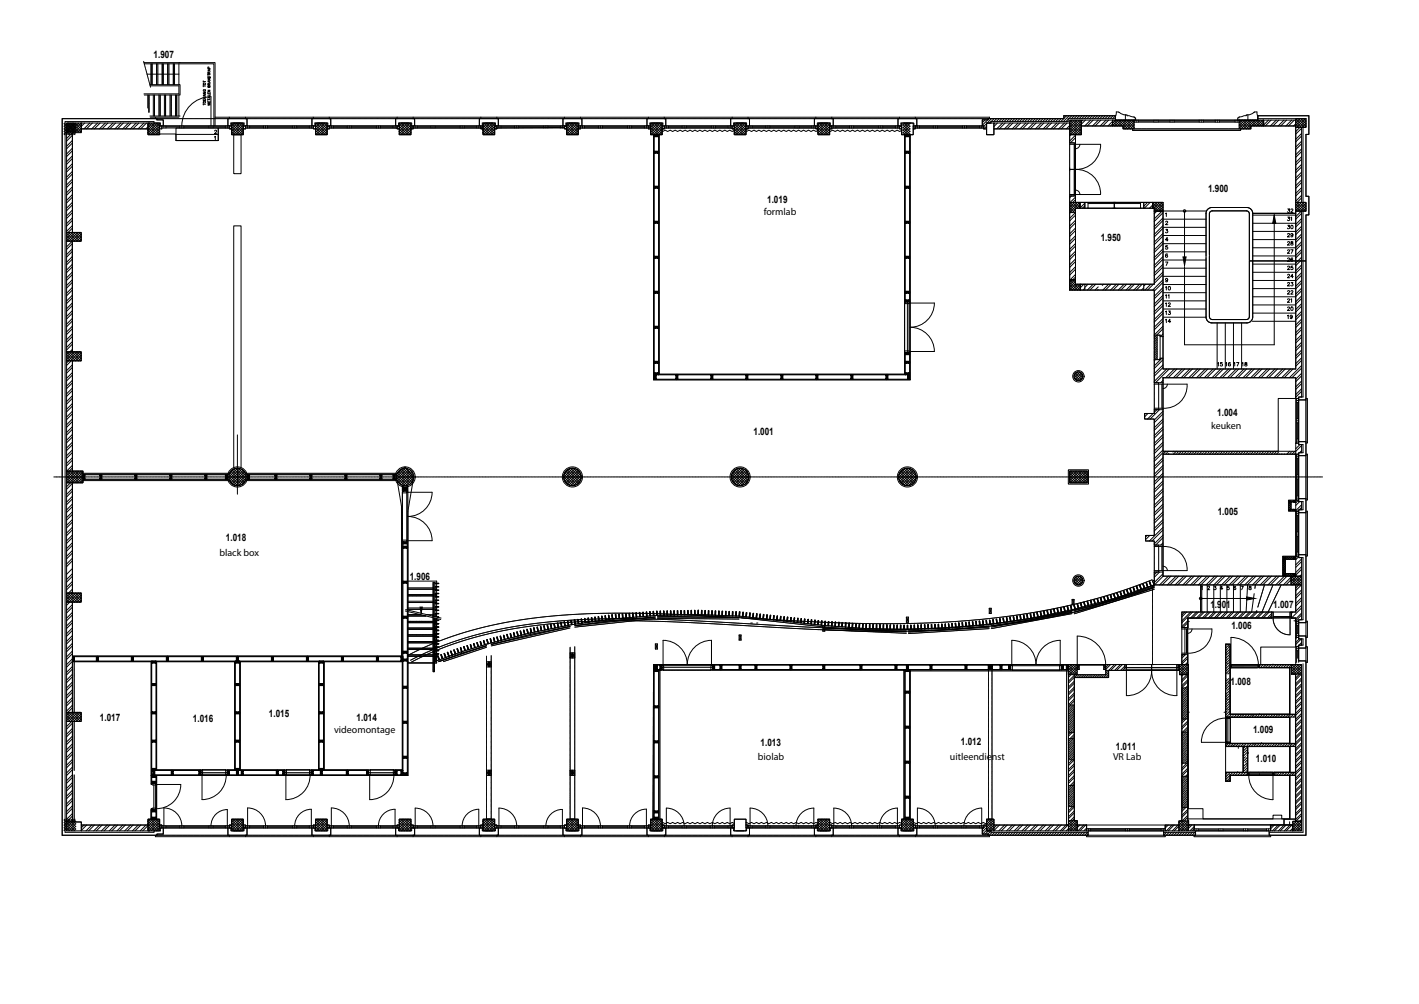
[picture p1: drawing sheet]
<svg xmlns="http://www.w3.org/2000/svg" width="1189mm" height="841mm" viewBox="0 0 1189 841" stroke-linecap="round" stroke-linejoin="round" font-family="sans-serif">
<defs><g id="words">
<g font-size="8.5">
<text x="129" y="49">1.907</text>
<text x="1012" y="161">1.900</text>
<text x="643" y="170">1.019</text>
<text x="922" y="202">1.950</text>
<text x="1020" y="349">1.004</text>
<text x="631" y="364">1.001</text>
<text x="1020" y="431">1.005</text>
<text x="189" y="453">1.018</text>
<text x="343" y="486">1.906</text>
<text x="1014" y="510">1.901</text>
<text x="1067" y="509">1.007</text>
<text x="1032" y="527">1.006</text>
<text x="1031" y="574">1.008</text>
<text x="84" y="604">1.017</text>
<text x="162" y="605">1.016</text>
<text x="225" y="600">1.015</text>
<text x="299" y="604">1.014</text>
<text x="1050" y="614">1.009</text>
<text x="637" y="625">1.013</text>
<text x="805" y="624">1.012</text>
<text x="935" y="628">1.011</text>
<text x="1052" y="639">1.010</text>
</g>
<g font-size="8.4">
<text x="640" y="180">formlab</text>
<text x="1015" y="360">keuken</text>
<text x="184" y="465">black box</text>
<text x="280" y="614">videomontage</text>
<text x="635" y="636">biolab</text>
<text x="796" y="636">uitleendienst</text>
<text x="933" y="636">VR Lab</text>
</g>
</g></defs>
<!-- layer: Layer 1 -->
<g fill="none" stroke="#000" stroke-width=".84">
<path d="M120 51l1 1M121 53v2M121 53h58v53M121 55h.1M121 56l1 1M122 57v1M122 58v1M123 60h.1M127 53v18M128 53v18M131 53v18M132 53v18"/>
<path d="M136 53v18M137 53v18M141 53v18M142 53v18M145 53v18M146 53v18M150 52h30v54M150 53v18M151 52h-30v1M175 57v-1h-1v1h2M175 58v1M176 58l-2 1h2"/>
<path d="M123 60v2M123 62h.1M123 62h27M123 63l1 1M124 80v10M124 64v1M124 65v2M124 67h1M125 67v2M125 80v14M125 69h.1M125 70l1 1"/>
<path d="M126 71h25v9h-30M126 72h24v7h-29M126 72v1M128 80v17M129 80v17M133 80v17M134 80v17M138 80v17M139 80v17M142 80v17M143 80v17M147 80v17"/>
<path d="M148 80v17M150 80v17M170 77h2l-2 1h2M170 68v1M170 71v2M170 72h2M170 68h2M171 75a.8 .8 0 0 0 0 1 .8 .8 0 0 0 1 0 .8 .8 0 0 0 0-1h-1M172 79v1M172 79l-2 1 2 1M174 62v1M174 62h2"/>
<path d="M174 77v2h2v-2M174 76h2l-2 1h2M174 66h2l-2 1h2M174 64h2v1h-2zM175 71v-1h-1v1h2M175 61v-1h-1v1h2M175 72h1v1h-2v-1h1v1M175 78v1M175 68v1M176 79v1h-2M176 68h-2l2 1M176 70h-1"/>
<path d="M176 60l-1 1M126 97h25M126 98h24M130 98v1M131 99v1h6v6h-3v-3h-5v-1h-74v595h74v-1h5v-2h3v5h-6v1M170 83v1h2v-1M170 87h2M170 87v1M171 81a.8 .8 0 0 0 0 1 .8 .8 0 0 0 1 0 .8 .8 0 0 0 0-1l-1 1M171 83v1M174 83h2M174 83v1"/>
<path d="M174 85v1h2v-1M175 85v1M175 81v1M176 86h-2l2 1-2 1h2M176 81l-2 1h2M180 98h649v1M191 99v7h2v-3h12v3h2v-7M192 98v1M206 98v1M261 99v7h3v-3h11v3h2v-7M263 98v1M276 98v1"/>
<path d="M331 99v7h3v-3h11v3h2v-7M333 98v1M346 98v1M402 99v7h2v-3h11v3h3v-7M403 98v1M416 98v1M472 99v7h2M473 98v1M486 98v1M488 99v7M542 99v7h2v-3h11v3h3v-7M543 98v1"/>
<path d="M557 98v1M612 99v7h3v-3h10v3h3v-7M613 98v1M627 98v1M682 99v7h3v-3h11v3h2v-7M684 98v1M697 98v1M752 99v7h2v2h1v-2h-3M754 98v1M767 98v1M768 99v7h-1v2h-2v-2h3M828 99v1h-5v6h1"/>
<path d="M829 99l-1 1M831 99l-4 4M833 99l-4 4M835 99l-2 3M837 99l-2 3M839 99l-2 3M841 99l-2 3M844 99l-3 3M846 99l-3 3M848 99l-2 3M850 99l-2 3M852 99l-2 3"/>
<path d="M854 99l-2 3M857 99l-3 3M859 99l-3 3M861 99l-3 3M863 99l-2 3M865 99l-2 3M867 99l-2 3M870 99l-3 3M872 99l-3 3M874 99l-3 3M876 99l-2 3M878 99l-2 3"/>
<path d="M880 99l-2 3M883 99l-3 3M885 99l-3 3M887 99l-3 3M889 99l-2 3M891 97h.1M894 97l-5 5M895 100l-2 2M896 97l-5 5M898 97l-3 2M900 97l-2 2M902 97l-2 2"/>
<path d="M904 97l-2 2M907 97l-3 2M909 97l-3 2M911 97l-3 2M913 97l-2 2M915 97l-2 2M917 97l-2 2M920 97l-3 2M922 97l-3 2M924 97l-3 2M926 97l-2 2M928 97l-2 2"/>
<path d="M930 97l-2 2M933 97l-3 2M935 99h-1M935 99h-40v3h-65v1h-3v5M943 96h-3l-3-2h-2v3h-44v2h-839v601M943 96l7 2v1h1v2h-16v-4l-3 2M943 96v5M1046 96h2l3-2h2l1 7M1046 96v5l4 5M1046 96l-8 2v1h-1v2M1086 99h8v8h-8zM1086 100l7 7 1-2"/>
<path d="M1087 99l-1 2M1088 99l6 7M1089 99l-3 4M1090 99l4 5M1092 99l-6 6M1092 99l2 3M1094 99l-8 8M1094 99v1M1094 99v8h-2v63h2v7h-2M1094 99h-40v-2h43v16h-3v51h3v16h-3v520h-327v1M54 110l7-7 7 7M54 110l2 3"/>
<path d="M54 104l9 9M54 108l5 5M54 103v1M55 103l8 8M56 105l6 6M56 103h12v8h-12zM56 105l1-2 6 6M56 107l4-4 3 4M56 107l4 4M56 103l-2 3 7 7M56 103l8 8M57 111l-1 1"/>
<path d="M58 103l-4 5M59 103l7 8M61 111v84M61 111h7v-3h56v5l23-1v6h36v-11h9v1h2v5h10v-5h2v-1h57v1h1v5h10v-5h2v-1h57v1h2v5h9v-5h2v-1h57v1h2v5h9v-5h2v-1h57v1h2v5h9v-5h2v-1h57v1h2v5h3v205h215v-205h2v-5h2v-1h57v1h3v5h6v-5h63v12h4v44h-4v79h71v78h4v22h-4v3h-8v5h8v98h-7v4h7v4h4v22h-4v11h39v23h-16v13h3v22h-3v9h-3v2h-45v-2h-394l-1 129h-2v5h-2v1h-57v-1h-2v-5h-9v5h-2v1h-57v-1h-2v-5h-9v5h-2v1h-57v-1h-2v-5h-9v5h-2v1h-57v-1h-2v-5h-10v5h-1v1h-57v-1h-2v-5h-10v5h-2v1h-56v-1h-2v-5h-3v-36h211v-222l4-25v-3l-7-9-6 5h-127a7 7 0 0 0-7-4 7 7 0 0 0-7 4h-123v-1h-8v-93h7v-7h-7v-93h7v-7h-7zM61 111h-5v84h5M61 111l-5 5M61 118l-5 5M61 113l-5 5M61 120l-5 5M63 103l-9 9v1M63 103l5 5M63 105l-1-2-6 6 1 2"/>
<path d="M63 109l-3 4M63 105l-8 8M63 107l-6 6M63 111l-1 2M64 103l-8 8M65 103l3 3M66 103l-7 8M67 103l1 1M68 110l-1 1M68 105l-5 6M68 103h58M68 107l-3 4"/>
<path d="M68 103l-7 8M69 103l-1 1M71 103l-3 3M75 103l-5 5M77 103l-4 5M82 103l-5 5M84 103l-5 5M88 103l-5 5M90 103l-5 5M95 103l-5 5M97 103l-5 5M101 103l-5 5"/>
<path d="M103 103l-5 5M108 103l-5 5M110 103l-5 5M114 103l-5 5M116 103l-5 5M121 103l-5 5M123 103l-5 5M124 109l4 4M124 103h10v10h-10zM124 106l-2 2M124 103v5h-56v-5M124 103l10 9-1 1"/>
<path d="M125 103l-1 2 8 8M127 103l7 7-3 3M128 103l-4 4 6 6M129 103l5 5-5 5M130 103l-6 6M131 103l3 3-8 7M132 103l-8 8 2 2M133 103l1 1-10 9M136 106v2h-2v-2h60v2h-2v-2v1h-56M136 108h-1M137 106v1M139 106h12"/>
<path d="M139 106v1M147 113h36M147 107h36v11h-36zM151 106v1M152 107a25 25 0 0 1 25-26v26M154 106h21M154 106v1M175 106v1M178 106h11M178 106v1M180 115v-1v3M180 110l1-1v1l-1 2h2"/>
<path d="M189 106v1M190 106v1M194 103h10v10h-10zM194 107l-1 1M195 103l-1 1 9 9M196 103l8 8M196 113h6v32h-6zM197 103l-3 3 7 7M198 103l6 6M199 103l-5 5 5 5M200 103l4 4-6 6M201 103l-7 7 3 3"/>
<path d="M202 103l2 2-8 8M203 103l-9 9 1 1M204 109l-4 4M204 111l-2 2M204 106h.1M206 106v2h-2v-2h60v2h-1v-2v1h-57M207 106v1M209 106h12M209 106v1M221 106v1M222 106v1M224 106h21"/>
<path d="M224 106v1M245 106v1M247 106v1M249 106h10M249 106v1M259 106v1M261 106v1M264 109l4 4M264 108h.1M264 103h10v10h-10zM265 103l9 9-1 1M266 103l-2 2 8 8"/>
<path d="M267 103l7 7M268 103l-4 4 6 6M269 103l5 5M270 103l-6 6M271 103l3 3-7 7M272 103l-8 8 2 2M273 103l1 1M274 108l-5 5M274 104l-9 9M274 110l-3 3M275 106l-1 1M276 106v2h-2v-2h61v2h-2v-2v1h-57"/>
<path d="M278 106v1M279 106h12M279 106v1M291 106v1M293 106v1M294 106h21M294 106v1M315 106v1M317 106v1M319 106h10M319 106v1M329 106v1"/>
<path d="M331 106v1M334 106h-1M334 108l5 5M334 104l10 9M334 110l3 3M335 103h9v10h-9zM335 103l-1 1M336 103l8 8-1 2M337 103l-3 3 8 7M338 103l6 6-4 4M339 103l-5 5M340 103l4 4-6 6"/>
<path d="M341 103l-7 7M343 103l1 2-8 8M344 103l-10 9 1 1M344 106h61v2h-2v-2v1h-57M344 106v2M344 106h.1M346 106v2h-2M346 106l-2 2M348 106v1M350 106h11M350 106v1M361 106v1"/>
<path d="M363 106v1M364 106h21M364 106v1M385 106v1M387 106v1M389 106h10M389 106v1M399 106v1M401 106v1M404 109l4 4M404 104l9 9M404 107l7 6"/>
<path d="M404 111l2 2M405 106l-2 2M405 103h9v10h-9zM405 103l9 9M406 103l-2 2M407 103l7 7M408 103l-4 4M410 103l4 5M411 103l-7 6M412 103l2 3M413 103l-9 8M414 103h.1"/>
<path d="M414 112v1M414 108l-5 5M414 104l-9 9M414 110l-2 3M414 106l-7 7M416 106l-2 1M416 106v2h-2v-2h61v2h-2v-2v1h-57M416 107l-1 1M418 106v1M420 106h11M420 106v1M431 106v1"/>
<path d="M433 106v1M435 106h21M435 106v1M456 106v1M457 106v1M459 106h10M459 106v1M469 106v1M471 106v1M474 106l-1 1M474 106v-3h11v3M475 103h9v10h-9z"/>
<path d="M475 107l-1 1M475 110l3 3M475 112v1M475 103l9 10M475 108l5 5M475 103v1M476 103l9 8M478 103l-3 3 7 7M479 103l6 6M480 103l-5 5M481 103l4 4-6 6M482 103l-7 7"/>
<path d="M483 103l2 2-9 8M484 103l-9 9M485 111l-2 2M485 109l-4 4M486 106v2h-2v-2h61v2h-2v-2M486 107h57M486 106l-1 2M488 106v1M490 106h11M490 106v1M501 106v1M503 106v1"/>
<path d="M505 106h21M505 106v1M526 106v1M527 106v1M529 106h11M529 106v1M540 106v1M542 106v1M545 105l8 8M545 107l6 6M545 109l4 4M545 111l2 2"/>
<path d="M545 103h10v10h-10zM545 106l-2 2M546 103l9 9-1 1M547 103l-2 2M548 113v205M548 103l7 7 2-1 2 1 2-1 3 1 2-1 2 1 2-1 2 1 2-1 2 1 2-1 2 1 2-1 2 1 2-1 3 1 2-1 2 1 2-1 2 1 2-1 2 1 2-1 2 1 2-1 2 1 2-1 2 1 2-1M548 113h4v2h-4zM549 103l-4 4M550 103l5 5M551 103l-6 6M552 115l-4-2v2l4-2v200h206v-18M552 103l3 3-7 7"/>
<path d="M552 113v200M553 103l-8 8M554 103l1 1M555 110l-3 3M555 108l-5 5M555 104l-9 9M555 108h2v-1h56v1h2v5h10v-5h2v-1h57v1h1v5h10v-5h2v-1h57v1h1v5h3v140h2v42h-2v18h-206v-200h3zM555 106h2v2h-2zM557 107l-1 1M557 106h56v1h-56zM558 106v1M560 106h11"/>
<path d="M560 106v1M571 106v1M573 106v1M575 106h21M575 106v1M596 106v1M598 106v1M599 106h11M599 106v1M610 106v1M612 106v1M613 106h2v2h-2z"/>
<path d="M615 103l10 10M615 106l7 7M615 108l5 5M615 110l3 3M615 112l1 1M615 103h10v10h-10zM615 107l-1 1M616 103l-1 1M617 103l8 8M618 103l-3 3M619 103l6 6M620 103l-5 5"/>
<path d="M621 103l4 4M622 103l-7 7M623 103l2 1M624 103l-9 9M625 111l-2 2M625 109l-4 4M625 107l-6 6M625 105l-8 8M625 106h2v2h-2zM625 106h.1M627 106h57v1h-57zM628 106v1"/>
<path d="M630 106h12M630 106v1M642 106v1M643 106v1M645 106h21M645 106v1M666 106v1M668 106v1M669 106h11M669 106v1M680 106v1M682 106v1"/>
<path d="M684 106h1v2h-1zM684 106h.1M685 104l9 9M685 106l6 7M685 109l4 4M685 111l2 2M685 103h10v10h-10zM685 109l-1 1-2-1-3 1-2-1-2 1-2-1-2 1-2-1-2 1-2-1-2 1-2-1-2 1-2-1-2 1-3-1-2 1-2-1-2 1-2-1-2 1-2-1-2 1-2-1-2 1-2-1-2 1-2-1-3 1M686 103l9 9M687 103l-2 2M688 103l7 7M689 103l-4 4"/>
<path d="M690 103l5 5M691 103l-6 6M693 103l2 2M694 103l-9 9M695 103h.1M695 113h.1M695 110l-3 3M695 108l-5 5M695 106l-7 7M695 104l-9 9M695 106h2v2h-2zM697 106l-2 1"/>
<path d="M697 106h57v1h-57zM699 106v1M700 106h12M700 106v1M712 106v1M713 106v1M715 106h21M715 106v1M736 106v1M738 106v1M740 106h10M740 106v1"/>
<path d="M750 106v1M752 106v1M755 109l-1 1-2-1-2 1-2-1-3 1-2-1-2 1-2-1-2 1-2-1-2 1-2-1-2 1-2-1-2 1-2-1-3 1-2-1-2 1-2-1-2 1-2-1-2 1-2-1-2 1-2-1-2 1-2-1-3 1M755 103h10v10h-10zM756 109l5 4M756 111l2 2v140M756 106l6 6M756 104l6 6M757 103h6M757 103l5 5M758 113v140M758 113h4v2h-4z"/>
<path d="M758 103l-2 2M759 103l3 3M761 103l-5 4M762 103v1M762 115l-4-2v2l4-2v140l-4-2v2l4-2M762 103l-6 6M762 106l-6 6M762 112v1M762 110l-3 3M762 108l-5 5M763 113l-1 140M765 106h1v-3h-11v3l-1 1"/>
<path d="M767 106h57v1h-57zM767 106l-2 2M769 106v1M770 106h12M770 106v1M782 106v1M784 106v1M785 106h21M785 106v1M806 106v1M808 106v1M810 106h11"/>
<path d="M810 106v1M821 106v1M822 106v1M823 106h1M823 100v1M824 108h3M824 106v2M825 100l-2 3M827 103h6v10h-6zM827 108h-1M827 106l-3 2M827 103l-3 3"/>
<path d="M828 100l-5 5M833 103h63v5h-63zM833 103v1M836 103l-3 3M840 103l-5 5M842 103l-5 5M846 103l-4 5M849 103l-5 5M853 103l-5 5M855 103l-5 5M859 103l-4 5M862 103l-5 5"/>
<path d="M866 103l-5 5M868 103l-5 5M872 103l-5 5M875 103l-5 5M879 103l-5 5M881 103l-5 5M885 103l-5 5M888 103l-5 5M892 103l-5 5M894 103l-5 5M896 105l8 8M896 120h5v-7h-5v57l5 4"/>
<path d="M896 107v1M896 105l-3 3M896 101h10v12h-10zM897 101l9 9-3 3M897 113l-1 1M898 101l-2 1 10 10M899 101l7 7-5 5M900 101l-4 4M901 101l5 5M901 113l-5 5M901 115l-4 5M902 101l-6 6 6 6"/>
<path d="M903 101l3 3M905 101l-9 8 4 4M905 101h1l-10 10 2 2M906 103l-9 10M906 112l-1 1M906 106l-7 7M906 101h26v5h-26zM907 101l-1 1M909 101l-3 3M914 101l-5 5M916 101l-5 5M920 101l-5 5"/>
<path d="M922 101l-5 5M927 101l-5 5M928 106l4-4 4 4M929 101l-5 5M930 106l2-2 2 2M933 101h-1M933 101l5 5M935 101l-3 2M935 101l5 5M937 101l-5 4M938 101l7 7M939 101l-5 5"/>
<path d="M940 101l7 7M941 106l2 2M941 101l-5 5M942 101l7 7M943 101l-4 5M944 101l6 6-1 1v1h90v-1M946 101l-5 5M946 101l4 4-3 3M948 101l-7 6M948 101l2 1M950 101l-7 7M950 101h-18v5h9v2h9"/>
<path d="M950 101h136v5h-27M950 102h88M950 101v7M950 102l-5 6M952 101v1M954 101h13M954 101v1M967 101v1M969 101v1M970 101h10M970 101v1M980 101v1"/>
<path d="M982 101v1M984 101h21M984 101v1M1005 101v1M1006 101v1M1008 101h10M1008 101v1M1018 101v1M1020 101v1M1022 101h13M1022 101v1M1035 101v1"/>
<path d="M1036 101v1M1038 104l4 4M1038 106l2 2M1038 101v7M1038 102l6 6M1038 101h.1M1039 101l7 7M1041 101l-3 2M1041 101l7 6M1043 101l-5 4M1043 101l5 5M1045 101l-7 6"/>
<path d="M1047 101l-7 7M1048 101l5 5M1048 106l-2 2M1049 101l-7 7M1050 101l5 5M1051 101l-7 7M1052 101l5 5M1054 101l-5 5M1054 101l5 4M1056 101l-5 5M1056 101l3 2M1058 101l-5 5"/>
<path d="M1059 101h.1M1059 106h-11v2h-98M1059 101v5M1059 104l-2 2M1059 102l-4 4M1063 101l-4 4M1065 101l-5 5M1069 101l-5 5M1071 101l-4 5M1076 101l-5 5M1078 101l-5 5M1082 101l-5 5"/>
<path d="M1084 101l-5 5M1086 104l2 3M1086 106v1M1086 104l-2 2M1086 107h4v63h-4zM1086 102l5 5 3-4M1089 107l-3 3M1090 112l-4 5M1090 118l-4 5M1090 107l-4 5M1090 114l-4 5M1094 101l-6 6"/>
<path d="M61 124l-5 5M61 131l-5 4M61 137l-5 5M61 126l-5 5M61 133l-5 5M61 139l-5 5M548 128h.1M548 127h4v1h-4zM552 127l-4 1v-1l4 1M552 128h.1M758 128h.1M758 127h4v1h-4z"/>
<path d="M762 127l-4 1v-1l4 1M762 128h1M896 121h26a20 20 0 0 1-21 21M900 121v42M901 121v-1v23M905 121a4 4 0 0 1-4 4M1090 125l-4 5M1090 131l-4 5M1090 138l-4 5M1090 120l-4 5M1090 127l-4 5M1090 133l-4 5"/>
<path d="M1090 140l-4 5M61 144l-5 4M61 150l-5 5M61 157l-5 4M61 146l-5 5M61 152l-5 5M61 159l-5 5M548 156h4v2h-4zM552 156l-4 2v-2l4 2M758 156h4v2h-4zM762 156l-4 2v-2l4 2M896 142h5"/>
<path d="M901 159a4 4 0 0 1 4 4M901 142a20 20 0 0 1 21 21h-26M901 141v23v-1M1090 144l-4 5M1090 151l-4 5M1090 157l-4 5M1090 146l-4 5M1090 153l-4 5M1090 159l-4 5M61 163l-5 5M61 169l-5 5M61 176l-5 5"/>
<path d="M61 165l-5 5M61 172l-5 5M61 178l-5 5M896 178v65M896 170h9v4h-4v4h-5zM896 174l5 4M896 178h.1M896 164h5v6M897 178l-1 1M898 164l-2 2M898 170l-2 2 5 4M898 170l5 4"/>
<path d="M900 170l-4 4M901 170l4 4M901 167l-2 3M901 165l-4 5M901 174h66v64h-66zM901 178h-1M903 170l-7 6 2 2 3-3M903 170l2 1M905 170l-9 8M905 174v-4v4M905 174v-4h69v139h112v-132h4v156h-2v1M905 174h4"/>
<path d="M905 174h-1M905 172l-3 2M905 170h.1M909 170l-4 4M909 170v4M909 172l-2 2M912 171h44M912 174h44M912 170v4h-3M934 170v4M956 170v4h2M958 174h8"/>
<path d="M958 170v4M961 170l-3 3M964 170l-5 4M966 174h-1M966 172l-3 2M966 170l7 7M966 172l5 5M966 174v-4v4h1v3M966 170v4M966 174h.1M967 177v61h-66v-4h-5h5v-56l-5 5M967 175l1 2"/>
<path d="M967 177h.1M967 170l-1 1M968 170l6 6M969 177l-2 2M970 170l-4 3M970 170l4 4M972 170l-5 4M972 170l2 2M974 177l-7 6M974 170l-7 6M974 170h.1M974 173l-3 4"/>
<path d="M974 171l-5 6M974 178l-7 8M974 177h-7h7M974 175l-1 2M976 179l1-1v3M992 177v45M1011 177h-44M1016 177h-2l-1 2v87l1 1 2 1h28l2-1 1-2M1016 177h28M1044 177h2l1 2M1047 179v39h47v-38h3v-16h-3v-51h3v-16h-43v4h-119v-4h-44v2h-63v1h-5v6h-55v-7h-16v7h-54v-7h-16v7h-54v-7h-16v7h-54v-7h-16v7h-54v-7h-16v7h-54v-7h-16v7h-55v-7h-16v7h-54v-7h-16v7h-54v-7h-16v7h-54v-6h-6v-1h-79v601M1047 179v86"/>
<path d="M1050 179a5 5 0 0 0-5-5h-30a5 5 0 0 0-5 5v87M1050 179h36v-73h-38v2h-9v1h-90v-1h-8v-2h-35v7h-5v57h73v139h112v-130h-36v87M1050 179v87M1079 175h1v1a1 1 0 0 1 0 2 1 1 0 0 1-1-1M1082 176v-1l1 1-2 2h2M1086 171l6 6M1086 173l3 4M1086 175l1 2M1086 170h8v7h-8zM1086 177h.1M1086 170h.1M1086 170l8 7"/>
<path d="M1088 170l-2 2M1089 170l5 5M1090 177l-4 4M1090 166l-3 4M1090 164l-4 5M1090 179l-4 5M1090 170l-4 4M1091 170l3 3M1092 177v156h-4v2h6M1093 170l-7 7M1093 170l1 1M1094 177h.1"/>
<path d="M1094 175l-2 2M1094 172l-4 5M1094 170l-7 7M56 195l7 7M56 200l2 2M56 195h12v7h-12zM56 195h.1M57 195l8 7M59 195l-3 3 4 4M60 195l7 7M61 182l-5 5M61 189l-5 5"/>
<path d="M61 185l-5 4M61 191l-4 4M61 195l-5 5M62 195l6 6M63 195l-7 7M64 195l4 4M65 195l-7 7M66 195l2 2M67 195l-7 7M68 196l-6 6M68 198l-4 4M548 186h.1"/>
<path d="M548 185h4v2h-4zM552 185l-4 2v-2l4 2M552 186h.1M758 186h.1M758 185h4v2h-4zM762 185l-4 2v-2l4 2M762 186h1M901 185l-5 4M901 191l-5 5M901 198l-5 4M901 180l-5 5M901 187l-5 5"/>
<path d="M901 193l-5 5M901 200l-5 5M974 183l-7 7M974 189l-7 7M974 195l-7 8M974 185l-7 7M974 191l-7 7M974 198l-7 7M974 197h36M974 190h36M974 184h36M977 186v-1l1 1-2 2h2"/>
<path d="M977 192h1l-1 1a1.1 1.1 0 0 1 1 2 1.1 1.1 0 0 1-2-1M1050 194h36M1050 187h36M1050 180h36M1068 180l1 7h-3zM1068 180v109h-76v-66M1079 196h1l-1 2h2M1079 189h1v1a1 1 0 0 1 0 1 1 1 0 0 1-1 0M1079 182h1v1a1 1 0 0 1 0 2 1 1 0 0 1-1-1M1081 182h1v3M1083 197a.9 .9 0 0 1-1 0 .9 .9 0 0 1 0-1 .9 .9 0 0 1 1 0v2h-1M1090 183l-4 5"/>
<path d="M1090 190l-4 4M1090 196l-4 5M1090 185l-4 5M1090 192l-4 5M1090 198l-4 5M56 202h.1M56 202h5v93h-5zM61 202l-5 5M61 208l-5 5M61 215l-5 5M61 204l-5 5M61 211l-5 4"/>
<path d="M61 217l-5 5M68 200l-2 2M548 215h4v1h-4zM552 215l-4 1v-1l4 1M758 215h4v1h-4zM762 215l-4 1v-1l4 1M901 204l-5 5M901 210l-5 5M901 217l-5 5M901 206l-5 5M901 213l-5 5M901 219l-5 5"/>
<path d="M974 202l-7 7M974 208l-7 8M974 215l-7 7M974 211l-7 7M974 217l-7 7M974 218h36M974 211h36M976 219h2l-1 3M978 213a1.3 1.3 0 0 0-2 1 1.3 1.3 0 0 0 2 1 .9 .9 0 0 0 0-1 1.1 1.1 0 0 0-2 1M978 206h-1v1a1 1 0 0 1 1 0 1 1 0 0 1 0 2 1.1 1.1 0 0 1-2-1M979 201h-3l2-2v3M991 215h3l-2 7z"/>
<path d="M1010 204h-36l-7 7M1050 201h36M1050 208h36M1050 214h36M1079 203v-1l1 1-1 2h2M1079 210v-1l1 1-1 2h2M1079 217l1-1v1l-1 2h2M1081 209h2l-1 3M1082 203l1 1a.9 .9 0 0 1-1 1 .9 .9 0 0 1 0-1l1-1zM1083 216a1.4 1.4 0 0 0-2 2 1.3 1.3 0 0 0 2 1 1 1 0 0 0 0-2 1.1 1.1 0 0 0-2 1M1090 203l-4 4M1090 209l-4 5"/>
<path d="M1090 215l-4 5M1090 205l-4 5M1090 211l-4 5M1090 218l-4 5M61 221l-5 5M61 228l-5 5M61 234l-5 5M61 223l-5 5M61 230l-5 5M61 236l-5 5M898 234l-2 2 7 7M899 234l2 3"/>
<path d="M900 234l-4 5 5 4M901 234v1M901 223l-5 5M901 226l-5 4M901 238l-5 5M901 236l-5 5 2 2M901 232l-2 2M901 230l-4 4 8 9M902 238l3 3M903 238l-5 5M904 238l1 1M905 238l-5 5"/>
<path d="M906 238l-1 1M908 238l-3 3M909 238v5M909 238v1M912 238l-3 3M916 238l-5 5M918 238l-5 5M922 238h.1M925 238l-1 1M929 238l-5 5M931 238l-5 5M935 238l-5 5"/>
<path d="M937 238l-4 5M942 238l-5 5M944 238l-5 5M948 238l-5 5M950 238l-4 5M955 238l-5 5M957 238l-5 5M958 238v5M960 238l-2 2M964 238l-5 5M966 238l-5 5M974 234l-8 9"/>
<path d="M974 221l-7 8M974 228l-7 7M974 224l-7 7M974 230l-7 7M974 237l-7 7M974 238h36M974 231h36M974 225h36M978 234a.9 .9 0 0 1-1 1 .9 .9 0 0 1 0-1 .9 .9 0 0 1 1 0v2h-1M1050 221h36M1050 228h36M1050 235h36"/>
<path d="M1079 224v-1h1l-1 3h2M1079 230h1l-1 3h2M1079 237h1l-1 3h2M1082 237h1l-1 1a1 1 0 0 1 1 1 1 1 0 0 1-2 0M1083 223h-1v1a1 1 0 0 1 1 0 1 1 0 0 1 0 2 1.1 1.1 0 0 1-2-1M1084 232h-3l2-2v3M1090 222l-4 5M1090 228l-4 5M1090 235l-4 5M1090 224l-4 5M1090 231l-4 4M1090 237l-4 5"/>
<path d="M61 241l-5 5M61 247l-5 5M61 254l-5 5M61 243l-5 5M61 249l-5 5M61 256l-5 5M548 245h.1M548 244h4v2h-4zM552 244l-4 2v-2l4 2M552 245h.1M758 254v40M758 245h.1"/>
<path d="M758 253h4l1 1h-5zM758 251h4v2h-4zM758 244h4v2h-4zM762 254h1v40h-1zM762 244l-4 2v-2l4 2M762 245h1M763 254h20M783 254a20 20 0 0 1-20 20 20 20 0 0 1 20 20M896 243h.1M896 243h9v-5v5h53M905 242v1M905 240l-2 3"/>
<path d="M909 242l-2 1M920 242v1M920 240l-3 3M958 243h9v78M958 241l-2 2M974 241l-7 7M974 247l-7 8M974 254l-7 7M974 243l-7 7M974 249l-7 8M974 256l-7 7M974 259h36"/>
<path d="M974 252h36M974 245h36M976 247h1v3M976 254h1v3M976 241l1-1v3M979 247v3M979 254h2l-2 3h2M1050 249h36M1050 255h36M1050 242h36M1079 244v-1l1 1-1 2h2M1079 251l1-1v1l-1 2h2"/>
<path d="M1079 258v-1l1 1-1 2h2M1081 251l1-1v3M1082 244v-1l1 1-2 2h2M1090 241l-4 5M1090 248l-4 5M1090 254l-4 5M1090 244l-4 4M1090 250l-4 5M1090 257l-4 4M61 260l-5 5M61 267l-5 5M61 273l-5 5"/>
<path d="M61 280l-5 5M61 262l-5 5M61 269l-5 5M61 275l-5 5M548 273h4v2h-4zM552 273l-4 2v-2l4 2M974 273l-7 8h5M974 260l-7 8M974 267l-7 7M974 262l-7 8M974 269l-7 7M974 266h36"/>
<path d="M974 275l-5 6M974 280l-2 2M976 268l1-1v3M976 261h1v2M979 261h2l-1 1a1 1 0 0 1 0 1 1 1 0 0 1-1 0M981 269h-2l1-2v3M1010 266a5 5 0 0 0 5 4M1020 270v39M1027 270v39M1033 270v39M1040 270v39M1047 265v-46h47v116h-6v35h6v12h-6v36h6v11h-6v36h6v57h-6v11h6v10h-6v11h6v146h-31v-4h-61v4h-27v-4h-63v4h-84v-1h-5v-5h-55v6h-16v-6h-54v6h-16v-6h-54v6h-16v-6h-54v6h-16v-6h-54v6h-16v-6h-54v6h-16v-6h-55v6h-16v-6h-54v6h-16v-6h-54v6h-16v-6h-54v5h-6v1h-79"/>
<path d="M1049 269h37M1050 266a5 5 0 0 1-5 4h-30M1050 262h36M1079 265v-1v3M1083 265a1.1 1.1 0 0 1-2 1 1 1 0 0 1 0-2 1 1 0 0 1 2 0l-1 3-1-1M1090 261l-4 5M1090 267l-4 5M1090 274l-4 5M1090 263l-4 5M1090 269l-4 5M1090 276l-4 5M56 297l5 5"/>
<path d="M56 295h12v7h-12zM56 297l2-2 8 7 2-2M56 299l4-4 8 7M56 295l7 7 5-4M56 295h.1M61 293l-2 2M61 286l-5 5M61 282l-5 5M61 288l-5 5M62 295l6 5M62 295l-6 6 1 1 8-7 3 3M68 296l-1-1-8 7-3-3"/>
<path d="M68 296l-7 6M758 294h4l1 1h-5zM758 295v18M758 295h4v2h-4zM762 297l-4-2v2l4-2v23M762 295l1 23M763 294h20M967 287v1M967 296v1M968 281h-1M968 290l-1 1M968 299l-1 1"/>
<path d="M968 283l-1 1M968 292l-1 1M969 286l-1 1M969 295l-1 1M969 289h-1M969 298h-1M969 281l-2 2M969 282v1M969 291v1M970 281v20M970 285l-1 1M970 294l-1 1"/>
<path d="M970 284l-3 2M970 287l-3 2M970 290l-3 2M970 293l-3 2M970 296l-3 2M970 288h-1M970 297h-1M972 281v1h2M972 281v20h-5l3-2M974 282h.1M1090 280l-4 5M1090 287l-4 5"/>
<path d="M1090 293l-4 5M1090 300l-4 5M1090 282l-4 5M1090 289l-4 5M1090 295l-4 5M56 302h5v93h-5zM58 302l-2 2M60 302l-4 4M61 306l-5 4M61 312l-5 5M61 319l-5 4M61 308l-5 5"/>
<path d="M61 314l-5 5M548 303h.1M548 318h215M548 314h2v4h-2v-4h2l-2 4h2zM548 312h4v2h-4zM548 303h4v1h-4zM548 318h.1M548 318h214M552 312l-4 2v-2l4 2h206M552 303l-4 1v-1l4 1M552 303h.1M566 314h2v4h-2v-4h2l-2 4h2z"/>
<path d="M567 313v1M567 318h.1M596 314h1v4h-1v-4h1l-1 4h1zM625 314h2l-2 4h2l-2-4h2v4h-2zM626 313v1M626 318h.1M654 314h2v4h-2v-4h2l-2 4h2zM684 314h1v4h-1v-4h1l-1 4h1zM684 313v1M684 318h.1M713 314h2v4h-2v-4h2l-2 4h2zM742 314h2v4h-2v-4h2l-2 4h2z"/>
<path d="M743 313v1M743 318h.1M758 303h.1M758 312h4v2h-4zM758 303h4v1h-4zM760 314h2v4h-2v-4h2l-2 4h2zM762 312l-4 2v-2l4 2M762 303l-4 1v-1l4 1M762 318h1M762 303h1M900 316l3 3M900 314l5 5"/>
<path d="M901 313l5 5M902 312l5 4M903 312l-3 3M904 312l3 2M905 312l-5 5M906 313l-5 5M907 314l-5 5M907 316l-3 3M968 301l-1 1M969 300v1M972 300h2M974 300l-7 7"/>
<path d="M974 319l-2 2M974 306l-7 7M974 301l-7 8M974 308l-7 7M974 316h112v167h4v-16h-2v-1M974 316h112v18h-15v44h-97zM974 316v167M977 309l-10 10M980 309l-12 12M984 309l-7 7M986 309l-7 7M990 309l-7 7"/>
<path d="M993 309l-8 7M997 309l-7 7M999 309l-7 7M1003 309l-7 7M1006 309l-8 7M1010 309l-8 7M1012 309l-7 7M1016 309l-7 7M1018 309l-7 7M1020 304h1v3M1023 309l-8 7M1024 304h-1l-1 1a1 1 0 0 1 2 0 1 1 0 0 1 0 1 1 1 0 0 1-2 0"/>
<path d="M1025 309l-7 7M1027 304h1v3M1029 309l-7 7M1031 304a1.3 1.3 0 0 0-2 1 1.3 1.3 0 0 0 2 1 .9 .9 0 0 0-1-1 .9 .9 0 0 0-1 1M1031 309l-7 7M1034 304v3M1036 309l-8 7M1036 304h2l-1 3M1038 309l-7 7M1041 304v3M1042 309l-7 7M1043 304v1l2 1a1 1 0 0 1-1 1 1 1 0 0 1-1-1l2-2z"/>
<path d="M1044 309l-7 7M1049 309l-8 7M1051 309l-7 7M1055 309l-7 7M1057 309l-7 7M1062 309l-8 7M1064 309l-7 7M1068 309l-7 7M1070 309l-7 7M1075 309l-8 7M1077 309l-8 7M1081 309l-7 7"/>
<path d="M1083 309l-7 7M1090 313l-4 5M1090 319l-4 5M1090 302l-4 5M1090 315l-4 5M1090 308l-8 8M1090 306l-10 10M61 325l-5 5M61 331l-5 5M61 338l-5 5M61 321l-5 5M61 327l-5 5"/>
<path d="M61 334l-5 5M967 322h28a19 19 0 0 1-21 20h-7M967 321v25h-8v5h8v98h-7v4h7v4M967 321h7M973 322v20M978 322a4 4 0 0 1-4 3M1086 334h2M1086 334v37M1086 335h2M1086 337h2M1087 337v14M1088 334v37"/>
<path d="M1090 326l-4 5M1090 321l-4 5M1090 328l-4 5M1090 332v1M1094 334h1v37h-1M61 344l-5 5M61 351l-5 5M61 357l-5 5M61 340l-5 5M61 347l-5 5M61 353l-5 5M61 360l-5 4"/>
<path d="M960 346l-1 1M962 346l-3 3M966 346l-5 5M967 343h7M969 343l-2 2M971 343l-7 8M974 345l-7 7M974 351l-7 7M974 357l-7 8M974 347l-7 7M974 353l-7 8M974 360l-7 7"/>
<path d="M1086 351h2M1086 354h2M1086 352h2M1087 354v14M61 364l-5 5M61 370l-5 5M61 377l-5 5M61 366l-5 5M61 373l-5 4M61 379l-5 5M199 364v50M974 364l-7 7"/>
<path d="M974 370l-7 8M974 377l-7 7M974 366l-7 7M974 373l-7 7M974 379l-7 7M977 378l-3 2h114M978 379l-1 1M979 378h.1M979 380h.1M983 378v1M985 378l-2 2M987 378l-1 2"/>
<path d="M990 378l-3 2M991 379l-1 1M992 378h.1M994 378l-2 2M995 380h-1M996 378l-1 1M998 378l-2 2M1000 378l-1 2M1003 378l-3 2M1004 379l-1 1M1005 378h.1M1007 378l-2 2"/>
<path d="M1008 380h-1M1009 378l-1 1M1011 378l-2 2M1013 378l-1 2M1016 378l-3 2M1017 379l-1 1M1018 378h-1M1020 378l-2 2M1021 380h-1M1022 378l-1 1M1024 378l-2 2M1026 378l-1 2"/>
<path d="M1029 378l-3 2M1030 379l-1 1M1031 378h-1M1033 378l-2 2M1034 380h-1M1035 378l-1 1M1037 378l-2 2M1039 378l-1 2M1042 378l-3 2M1043 379l-1 1M1044 378h-1M1046 378l-2 2"/>
<path d="M1047 380h-1M1048 378l-1 1M1050 378l-2 2M1052 378l-1 2M1055 378l-3 2M1056 379l-1 1M1057 378h-1M1059 378l-3 2M1060 380h-1M1061 378l-1 1M1063 378l-2 2M1065 378l-1 2"/>
<path d="M1068 378l-3 2M1069 379l-1 1M1070 378h-1M1071 379l-2 1M1081 378l-3 2M1082 379l-1 1M1083 378h-1M1085 378l-3 2M1086 380h-1M1086 371h2M1086 371v1M1086 369h2"/>
<path d="M1086 368h2M1088 380h.1M1088 371v1h2v7h-2v1M1089 372l-3 4M1090 373l-4 5h-112M1090 377l-1 2M1094 370h-6v2h4v7h-4v3h6M45 400h2M47 400h1M48 400h1M50 400h.1M50 400h2"/>
<path d="M52 400h.1M53 400h1M55 400h.1M55 400h2M56 395h13v9h-13zM56 395l10 9M57 400h.1M57 395l-1 1 8 8M58 400h1M59 395l9 9M60 400h.1M60 395l-4 3 6 6"/>
<path d="M60 400h2M61 390l-5 5M61 383l-5 5M61 385l-5 5M61 392l-3 3M61 395l8 8M62 395l-6 6M62 400h.1M63 400h1M63 395l6 6h123M64 395l-8 8M64 400h1"/>
<path d="M65 400h2M65 395l4 4M66 395l-10 9M67 400h.1M67 395l2 2M67 400h2M68 395l-10 9M69 400h1M69 395h.1M69 398h2l-2 3h2l-2-3h2v3h-2zM69 400l-4 4M69 396l-8 8"/>
<path d="M70 400h1M72 400h.1M72 400h2M74 400h.1M75 400h1M77 400h.1M77 400h2M79 400h.1M80 400h1M81 400h1M82 400h2M84 398h1v3h-1v-3h1l-1 3h1z"/>
<path d="M84 400h.1M85 397v1M85 400h1M86 400h1M87 400h2M89 400h.1M89 400h2M91 400h1M92 400h1M94 400h.1M94 400h2M96 400h.1"/>
<path d="M97 400h1M99 400h.1M99 400h2M101 400h.1M102 400h1M103 400h1M104 400h2M106 400h.1M107 400h1M108 400h1M109 400h2M111 400h.1"/>
<path d="M111 400h2M113 398h2v3h-2v-3h2l-2 3h2zM113 400h1M114 400h1M116 400h.1M116 400h2M118 400h.1M119 400h1M121 400h.1M121 400h2M123 400h.1M124 400h1"/>
<path d="M125 400h1M126 400h2M128 400h.1M129 400h1M130 400h1M131 400h2M133 400h.1M133 400h2M135 400h1M136 400h1M138 400h.1M138 400h2"/>
<path d="M140 400h.1M141 400h1M142 398h2v3h-2v-3h2l-2 3h2zM143 400h.1M143 397v1M143 400h2M145 400h.1M146 400h1M147 400h1M148 400h2M150 400h.1M151 400h1"/>
<path d="M152 400h1M153 400h2M155 400h.1M155 400h2M157 400h1M158 400h1M160 400h.1M160 400h2M162 400h.1M163 400h1M165 400h.1M165 400h2"/>
<path d="M167 400h.1M168 400h1M169 400h1M170 400h2M172 398h1l-1 3h1l-1-3h1v3h-1zM172 400h.1M173 400h1M174 400h1M175 400h2M177 400h.1M177 400h2M179 400h1"/>
<path d="M180 400h1M182 400h.1M182 400h2M184 400h.1M185 400h1M187 400h.1M187 400h2M189 398h2l-2 3h2l-2-3h2v3h-2zM189 400h.1M190 400h1M191 400h1M192 399l7 8"/>
<path d="M192 398h-123l-6 6M192 398l9 9M192 400h2M193 396l9 10M193 395l11 10M194 400h.1M194 394l11 10M195 400h1M196 393l10 10M196 400h1M197 393l-5 4h-123M197 400h2"/>
<path d="M197 392l9 9M199 400h.1M199 392l-7 8M199 400h2M199 392l7 7M201 392l-9 10M201 400h1M202 400h1M202 392v-203h-6v203M204 400h.1M204 394l-11 10M204 400h2"/>
<path d="M205 395l-10 10M205 396l-2-3-10 10M206 396l-10 10M206 397h126M206 398h126M206 398l-8 9M206 400h.1M207 400h1M207 398h2l-2 3h2l-2-3h2v3h-2zM209 400h.1M209 400h2M211 400h.1"/>
<path d="M212 400h1M213 400h1M214 400h2M216 400h.1M217 400h1M218 400h1M219 400h2M221 400h.1M221 400h2M223 400h1M224 400h1M226 400h.1"/>
<path d="M226 400h2M228 400h.1M229 400h1M230 398h2l-2 3h2l-2-3h2v3h-2zM231 400h.1M231 400h2M233 400h.1M234 400h1M235 400h1M236 400h2M238 400h.1M239 400h1"/>
<path d="M240 400h1M241 400h1M243 400h.1M243 400h2M245 400h1M246 400h1M248 400h.1M248 400h2M250 400h.1M251 400h1M253 400h.1M253 400h2"/>
<path d="M255 400h.1M256 400h1M257 400h1M258 400h2M260 398h1l-1 3h1l-1-3h1v3h-1zM260 400h.1M260 397v1M261 400h1M262 400h1M263 400h2M265 400h.1M265 400h2"/>
<path d="M267 400h1M268 400h1M270 400h.1M270 400h2M272 400h.1M273 400h1M275 400h.1M275 400h2M277 400h.1M278 400h1M279 400h1M280 400h2"/>
<path d="M282 400h.1M283 400h1M284 400h1M285 400h1M287 400h.1M287 400h2M289 398h2l-2 3h2l-2-3h2v3h-2zM289 400h1M290 400h1M292 400h.1M292 400h2M294 400h.1"/>
<path d="M295 400h1M297 400h.1M297 400h2M299 400h.1M300 400h1M301 400h1M302 400h2M304 400h.1M305 400h1M306 400h1M307 400h1M309 400h.1"/>
<path d="M309 400h2M311 400h1M312 400h1M314 400h.1M314 400h2M316 400h.1M317 400h1M318 398h2l-2 3h2l-2-3h2v3h-2zM319 400h.1M319 397v1M319 400h2M321 400h.1"/>
<path d="M322 400h1M323 400h1M324 400h2M326 400h.1M327 400h1M328 400h1M329 400h1M329 398h2l-2 3h2l-2-3h2v3h-2zM331 400h.1M331 400h2M332 400l7 7M332 398l9 9"/>
<path d="M333 396l10 10M333 400h1M334 395l10 10M334 400h1M335 394l10 10M336 400h.1M336 393l10 10M336 400h2M337 393l-4 4M338 392l9 9M338 400h.1M339 400h1"/>
<path d="M340 392l-8 8M340 392l7 7M341 400h.1M341 400h2M341 392l-9 10M343 400h.1M344 400h1M344 394l-10 10M345 395l-10 10M345 400h1M346 396l-3-3-10 10M346 400h2"/>
<path d="M346 396l-10 10M347 398l-9 9M348 400h.1M349 400h1M350 400h1M351 400h1M353 400h.1M353 400h2M355 400h1M356 400h1M358 400h.1M358 400h2"/>
<path d="M360 400h.1M361 400h1M363 400h.1M363 400h2M365 400h.1M366 400h1M367 400h1M368 400h2M370 400h.1M371 400h1M372 400h1M373 400h1"/>
<path d="M375 400h.1M375 400h2M377 400h1M378 400h1M380 400h.1M380 400h2M382 400h.1M383 400h1M385 400h.1M385 400h2M387 400h.1M388 400h1"/>
<path d="M389 400h1M390 400h2M392 400h.1M393 400h1M394 400h1M395 400h1M397 400h.1M397 400h2M399 400h1M400 400h1M402 400h.1M402 400h2"/>
<path d="M404 400h.1M405 400h1M407 400h.1M407 400h2M409 400h.1M410 400h1M411 400h1M412 400h2M414 400h.1M414 400h2M416 400h1M417 400h1"/>
<path d="M419 400h.1M419 400h2M421 400h1M422 400h1M424 400h.1M424 400h2M426 400h.1M427 400h1M429 400h.1M429 400h2M431 400h.1M432 400h1"/>
<path d="M433 400h1M434 400h2M436 400h.1M437 400h1M438 400h1M439 400h1M441 400h.1M441 400h2M443 400h1M444 400h1M446 400h.1M446 400h2"/>
<path d="M448 400h.1M449 400h1M451 400h.1M451 400h2M453 400h.1M454 400h1M455 400h1M456 400h2M458 400h.1M458 400h2M460 400h1M461 400h1"/>
<path d="M463 400h.1M463 400h2M465 400h1M466 400h1M468 400h.1M468 400h2M470 400h.1M471 400h1M472 400a7 7 0 0 0 8 7 7 7 0 0 0 7-7M472 400a7 7 0 0 1 8-8 7 7 0 0 1 7 8M472 399l8 8M473 400h.1"/>
<path d="M473 400h2M473 396l10 10M474 395l10 10M475 400h.1M475 394l10 10M476 400h1M477 393l9 10M477 400h1M477 393l-4 4 9 10M478 400h2M478 392l9 9M480 400h.1"/>
<path d="M480 392l-8 8M480 392l7 7M480 400h2M482 393l-9 9 4 5M482 400h1M483 400h1M483 393l-10 10M484 393l2 2M485 394l-11 10M485 400h.1M485 400h2M486 395l-11 10"/>
<path d="M486 397l-9 9M487 398l-9 9M487 400h1M488 400h1M490 400h.1M490 400h2M492 400h.1M493 400h1M495 400h.1M495 400h2M497 400h.1M498 400h1"/>
<path d="M499 400h1M500 400h2M502 400h.1M502 400h2M504 400h1M505 400h1M507 400h.1M507 400h2M509 400h1M510 400h1M512 400h.1M512 400h2"/>
<path d="M514 400h.1M515 400h1M517 400h.1M517 400h2M519 400h.1M520 400h1M521 400h1M522 400h2M524 400h.1M524 400h2M526 400h1M527 400h1"/>
<path d="M529 400h.1M529 400h2M531 400h1M532 400h1M534 400h.1M534 400h2M536 400h.1M537 400h1M539 400h.1M539 400h2M541 400h.1M542 400h1"/>
<path d="M543 400h1M544 400h2M546 400h.1M546 400h2M548 400h1M549 400h1M551 400h.1M551 400h2M553 400h1M554 400h1M556 400h.1M556 400h2"/>
<path d="M558 400h.1M559 400h1M561 400h.1M561 400h2M563 400h.1M564 400h1M565 400h1M566 400h2M568 400h.1M568 400h2M570 400h1M571 400h1"/>
<path d="M573 400h.1M573 400h2M575 400h1M576 400h1M578 400h.1M578 400h2M580 400h.1M581 400h1M583 400h.1M583 400h2M585 400h.1M586 400h1"/>
<path d="M587 400h1M588 400h2M590 400h.1M590 400h2M592 400h1M593 400h1M595 400h.1M595 400h2M597 400h1M598 400h1M600 400h.1M600 400h2"/>
<path d="M602 400h.1M603 400h1M605 400h.1M605 400h2M607 400h.1M608 400h1M609 400h1M610 400h2M612 400h.1M612 400h2M613 400a7 7 0 0 0 7 7 7 7 0 0 0 7-7M613 400a7 7 0 0 1 7-8 7 7 0 0 1 7 8"/>
<path d="M613 399l7 8M613 397l9 10M614 396l10 10M614 400h1M615 395l10 10M615 400h1M616 394l10 10M617 400h.1M617 393l10 10M617 400h2M618 393l-5 4M619 392l8 9"/>
<path d="M619 400h.1M620 400h1M620 392l-7 8M621 392l6 7M622 400h.1M622 393l-9 9M622 400h2M624 393l-10 10M624 393l2 3M624 400h.1M625 400h1M625 394l-10 10"/>
<path d="M626 395l-10 10M627 400h.1M627 397l-10 9M627 400h2M627 398l-8 9M629 400h.1M630 400h1M631 400h1M632 400h2M634 400h.1M634 400h2M636 400h1"/>
<path d="M637 400h1M639 400h.1M639 400h2M641 400h1M642 400h1M644 400h.1M644 400h2M646 400h.1M647 400h1M649 400h.1M649 400h2M651 400h.1"/>
<path d="M652 400h1M653 400h1M654 400h2M656 400h.1M656 400h2M658 400h1M659 400h1M661 400h.1M661 400h2M663 400h.1M664 400h1M666 400h.1"/>
<path d="M666 400h2M668 400h.1M669 400h1M671 400h.1M671 400h2M673 400h.1M674 400h1M675 400h1M676 400h2M678 400h.1M678 400h2M680 400h1"/>
<path d="M681 400h1M683 400h.1M683 400h2M685 400h.1M686 400h1M688 400h.1M688 400h2M690 400h.1M691 400h1M693 400h.1M693 400h2M695 400h.1"/>
<path d="M696 400h1M697 400h1M698 400h2M700 400h.1M700 400h2M702 400h1M703 400h1M705 400h.1M705 400h2M707 400h.1M708 400h1M710 400h.1"/>
<path d="M710 400h2M712 400h.1M713 400h1M715 400h.1M715 400h2M717 400h.1M718 400h1M719 400h1M720 400h2M722 400h.1M722 400h2M724 400h1"/>
<path d="M725 400h1M727 400h.1M727 400h2M729 400h.1M730 400h1M732 400h.1M732 400h2M734 400h.1M735 400h1M737 400h.1M737 400h2M739 400h.1"/>
<path d="M740 400h1M741 400h1M742 400h2M744 400h.1M744 400h2M746 400h1M747 400h1M749 400h.1M749 400h2M751 400h.1M752 400h1M753 399l8 8"/>
<path d="M753 397l9 10M754 400h.1M754 396l10 10M754 400h2M755 395l10 10M756 394l10 10M756 400h.1M757 400h1M757 393l10 9M758 392l-5 6M759 400h.1M759 392l8 9-6 6"/>
<path d="M759 400h2M761 392l-8 8M761 400h.1M761 392l6 7M762 400h1M763 393l-10 9M763 400h1M764 400h2M764 393l-10 10M765 394l-10 11M766 400h.1M766 395l-10 11"/>
<path d="M766 400h2M767 397l-10 9M767 398l-8 9M768 400h1M769 400h1M771 400h.1M771 400h2M773 400h.1M774 400h1M776 400h.1M776 400h2M778 400h.1"/>
<path d="M779 400h1M781 400h.1M781 400h2M783 400h.1M784 400h1M785 400h1M786 400h2M788 400h.1M788 400h2M790 400h1M791 400h1M793 400h.1"/>
<path d="M793 400h2M795 400h.1M796 400h1M798 400h.1M798 400h2M800 400h.1M801 400h1M803 400h.1M803 400h2M805 400h.1M806 400h1M807 400h1"/>
<path d="M808 400h2M810 400h.1M810 400h2M812 400h1M813 400h1M815 400h.1M815 400h2M817 400h.1M818 400h1M820 400h.1M820 400h2M822 400h.1"/>
<path d="M823 400h1M824 400h1M825 400h2M827 400h.1M828 400h1M829 400h1M830 400h2M832 400h.1M832 400h2M834 400h1M835 400h1M837 400h.1"/>
<path d="M837 400h2M839 400h.1M840 400h1M842 400h.1M842 400h2M844 400h.1M845 400h1M846 400h1M847 400h2M849 400h.1M850 400h1M851 400h1"/>
<path d="M852 400h2M854 400h.1M854 400h2M856 400h1M857 400h1M859 400h.1M859 400h2M861 400h.1M862 400h1M864 400h.1M864 400h2M866 400h.1"/>
<path d="M867 400h1M868 400h1M869 400h2M871 400h.1M872 400h1M873 400h1M874 400h2M876 400h.1M876 400h2M878 400h1M879 400h1M881 400h.1"/>
<path d="M881 400h2M883 400h.1M884 400h1M886 400h.1M886 400h2M888 400h.1M889 400h1M890 400h1M891 400h2M893 400h.1M894 400h1M895 394h17v12h-17z"/>
<path d="M895 400h1M896 400h2M896 395h15v9h-15zM897 395l10 9M898 395l-2 1 8 8M898 400h.1M898 400h2M899 395l10 9M900 395l-4 3 6 6M900 400h1M901 400h1M901 395l10 9"/>
<path d="M902 395l-6 6 4 3M903 400h.1M903 395l8 7M903 400h2M904 395l-8 8 2 1M905 400h.1M905 395l6 5M906 400h1M906 395l-9 9M908 395l3 3M908 400h.1M908 400h2"/>
<path d="M909 395l-10 9M910 395l1 1M910 400h.1M911 400h1M911 395l-10 9M911 399l-6 5M911 397l-8 7M912 400h1M913 400h2M915 400h.1M916 400h1M917 400h1"/>
<path d="M918 400h2M920 400h.1M920 400h2M922 400h1M923 400h1M925 400h.1M925 400h2M927 400h.1M928 400h1M930 400h.1M930 400h2M932 400h.1"/>
<path d="M933 400h1M934 400h1M935 400h2M937 400h.1M938 400h1M939 400h1M940 400h2M942 400h.1M942 400h2M944 400h1M945 400h1M947 400h.1"/>
<path d="M947 400h2M949 400h.1M950 400h1M952 400h.1M952 400h2M954 400h.1M955 400h1M956 400h1M957 400h2M959 400h.1M960 400h1M961 400h1"/>
<path d="M962 400h2M964 400h.1M964 400h2M966 400h1M967 400h1M969 400h.1M969 400h2M971 400h.1M972 400h1M974 400h.1M974 400h2M974 383l-7 8"/>
<path d="M974 390l-7 7M974 396l-7 8M974 386l-7 7M974 392l-7 7M974 399l-7 7M974 380h112v39h-7v9h7v38h-11v17h-101zM976 400h.1M977 400h1M978 400h1M979 400h2M981 400h.1M982 400h1"/>
<path d="M983 400h1M984 400h2M986 380h-1M986 400h.1M986 400h2M988 400h1M989 400h1M991 400h.1M991 400h2M993 400h.1M994 400h1M996 400h.1"/>
<path d="M996 400h2M998 400h.1M999 380h-1M999 400h1M1000 400h1M1001 400h2M1003 400h.1M1004 400h1M1005 400h1M1006 400h1M1008 400h.1M1008 400h2"/>
<path d="M1010 400h1M1011 400h1M1012 380h-1M1013 400h.1M1013 400h2M1015 400h.1M1016 400h1M1018 400h.1M1018 400h2M1020 400h.1M1021 400h1M1022 400h1"/>
<path d="M1023 400h2M1025 380h-1M1025 400h.1M1026 400h1M1027 400h1M1028 400h1M1030 400h.1M1030 400h2M1032 400h1M1033 400h1M1035 400h.1M1035 400h2"/>
<path d="M1037 400h.1M1037 380h.1M1038 400h1M1040 400h.1M1040 400h2M1042 400h.1M1043 400h1M1044 400h1M1045 400h2M1047 400h.1M1048 400h1M1049 400h1"/>
<path d="M1050 400h1M1050 380h.1M1052 400h.1M1052 400h2M1054 400h1M1055 400h1M1057 400h.1M1057 400h2M1059 400h.1M1060 400h1M1062 400h.1M1062 400h2"/>
<path d="M1063 380h.1M1064 400h.1M1065 400h1M1066 400h1M1067 400h2M1069 400h.1M1070 400h1M1071 400h1M1072 380h.1M1072 400h1M1074 400h.1M1074 380h.1"/>
<path d="M1074 400h2M1076 380h.1M1076 400h1M1077 400h1M1079 400h.1M1079 400h2M1081 400h.1M1082 400h1M1084 400h.1M1084 400h2M1086 400h2M1086 380v39"/>
<path d="M1086 382h2M1086 384h2M1086 398h2M1087 384v14M1088 380v39M1088 400h1M1089 400h2M1091 400h.1M1092 400h1M1093 400h1M1094 400h1M1094 380h1v39h-1"/>
<path d="M1096 400h.1M1096 400h2M1098 400h1M1099 400h1M1101 400h.1M1101 400h2M1103 400h.1M1104 400h1M1106 400h.1M1106 400h2M56 401l4 3M56 403l2 1"/>
<path d="M56 404h5v93h-5zM59 404l-3 4M61 404h8v-1h123a7 7 0 0 0 7 4 7 7 0 0 0 7-4h127l3 21v126h-275v-46h7v-7h-7zM61 409l-5 5M61 416l-5 5M61 405l-5 5M61 411l-5 5M61 418l-5 5M69 402l-2 2M69 404h.1M69 402h123M85 401v1"/>
<path d="M143 401v1M192 402l4 4M205 403l-2 3M206 402h126M206 401h126M206 400l-6 7M260 401v1M319 401v1M333 402l4 4M337 406v5h1v-4M337 413v39M337 411h4l1 1-5 1z"/>
<path d="M338 410h3v1h-3zM338 408h3v2h-3zM341 412h1v41h-1zM341 408l-3 2v-2l3 2-3 1v-1l3 1M341 407v4M342 412h20a20 20 0 0 1-20 21 20 20 0 0 1 20 20h-20M342 406v5h-1M346 403l-3 3M347 400l-7 7M485 404l-1 1M487 400l-7 7M613 402l5 4"/>
<path d="M626 404l-2 1M627 400l-6 7M753 402l5 5M911 403l-1 1M911 401l-4 3M974 403l-7 7M974 409l-7 8M974 416l-7 7M974 405l-7 7M974 411l-7 8M974 418l-7 7M1080 419l2 2"/>
<path d="M1080 419h2v2h-2zM1082 419l-2 2M1082 419l2 2v-1M1083 419l-1 2M1084 419h1M1084 419h.1M1084 419h2v2h-2v-2l2 2h-2zM1084 419l2 2M1086 419l-2 2h-2v6l-2 1M1086 419h2M1086 417h2M1086 416h2"/>
<path d="M1086 401h2M1087 401v14M1088 419l-2 2M1088 419v1h2v7h-2v1M1094 418h-6v2h4v7h-4v2h6M61 422l-5 5M61 429l-5 5M61 435l-5 5M61 424l-5 5M61 431l-5 5M61 437l-5 5M974 422l-7 8"/>
<path d="M974 429l-7 7M974 435l-7 8M974 424l-7 8M974 431l-7 7M974 437l-7 8M1080 426v1M1080 425l2 1M1080 423l2 2M1080 422l2 1M1080 427h2v1h-2zM1080 421l2 1M1081 421h-1"/>
<path d="M1082 424l-2 2M1082 425l-2 2M1082 421l-2 2M1082 427l1 1M1082 420v1M1082 422l-2 2M1084 427h-1l-1 1M1084 427h2v1h-2zM1086 427l-2 1M1086 428h2M1086 428v38M1086 430h2"/>
<path d="M1086 432h2M1087 432v14M1088 427l-1 1M1088 428v38M1089 420l-3 3M1090 423l-4 5-2-1h-4l2 1M1090 425l-2 2M1094 428h1v38h-1M61 442l-5 5M61 448l-5 5M61 455l-5 5M61 444l-5 5"/>
<path d="M61 450l-5 5M61 457l-5 5M337 458h1M337 452h4l1 2h-5zM337 454v96h-276M338 454h3v2h-3zM338 458h3v1h-3zM338 456v189M341 454l-3 2v-2l3 2v193h-10M341 458l-3 1v-1l3 1M341 458h1M341 454l1 196"/>
<path d="M961 449l-1 1M963 449l-3 3M967 458h7a19 19 0 0 1 21 20h-28M967 457v33M967 457h7M973 458v20M974 450l-6 7M974 448l-7 8M974 444l-9 9M974 455l-1 2M974 442l-11 11M1086 447h2"/>
<path d="M1086 449h2M1086 446h2M1087 449v13M61 461l-5 5M61 468l-5 4M61 463l-5 5M61 470l-5 5M61 476l-5 5M967 479h7M969 479l-2 2M972 479l-5 5M974 474a4 4 0 0 1 4 4"/>
<path d="M1075 478l2 2M1075 475l2 2M1075 474l2 1M1075 472l2 2M1075 471l2 1M1075 469l2 2M1075 466h2v3h-2v-3l2 3zM1075 469h2v11h-2zM1076 469h-1M1076 469h1M1077 466h7v3h-7zM1077 467v13l-2 3"/>
<path d="M1077 480h-1h-1M1077 469l-2 2M1077 474l-2 1M1077 466l-2 3M1077 471l-2 1M1077 472l-2 2M1077 475l-2 2 2 1M1077 477l-2 1M1077 478l-2 2M1077 468l1 1M1077 466l2 3M1078 466l-1 2"/>
<path d="M1078 466l3 3M1079 466l-2 3M1080 466l2 3M1081 466l-2 3M1081 466l3 3M1082 466l-2 3M1083 466l1 1M1084 466l-2 3M1084 466h2v3h-2v-3l2 3zM1084 468l-1 1M1086 466l-2 3M1086 466h2"/>
<path d="M1086 464h2M1086 462h2M1086 466v1M1088 466l-2 3M1090 470l-4 5M1090 475l-4 5M1090 468l-4 5M1090 477l-4 5M1094 465h-6v2h4v52h-4v3h6M56 498l6 6M56 497h12v7h-12zM57 497l-1 1"/>
<path d="M57 497l8 7M59 497l-3 3 4 4M59 497l8 7M61 496l-1 1M61 481l-5 4M61 487l-5 5M61 483l-5 5M61 489l-5 5M61 494l-4 3M61 497l-5 5 2 2M61 497l7 6M63 497l-7 7"/>
<path d="M64 497l4 4M65 497l-7 7M66 497l2 2M68 497l-8 7M68 497h.1M68 499l-6 5M338 487h3v2h-3zM341 487l-3 2v-2l3 2M342 487h24v2M342 498h22M342 492h22M342 493h22"/>
<path d="M342 499h22M364 488v28M364 500h4h-4M364 497h4h-4M364 494h4v1h-4M364 491h4v1h-4M364 489h4h-4M364 498h2M364 492h2M364 493h2M364 499h2M366 489v2"/>
<path d="M366 492v2M366 495v2M366 497v3M900 487l3 3M900 485l5 5M901 483l5 6M902 483l-2 2M903 483l4 4M905 483l-5 4M905 483l2 2M906 484l-5 5M907 485l-5 5"/>
<path d="M907 487l-3 3M925 500h.1M925 500l1 3M926 499l-2 1M926 499h.1M927 499h.1M928 499h-1M928 500l-1-1 1 2M928 500h.1M928 500v1M930 498l-2 1M930 498h.1"/>
<path d="M930 499h.1M931 499v1M931 500h.1M931 498l-1 1M931 498l1 4M931 498h.1M932 497l-1 1M933 497h-1M933 497h.1M933 499h.1M933 498v1M933 498h.1"/>
<path d="M933 498l1 2M933 499l1 2 4-1M934 497h-1M935 497h-1M935 496v1M936 496h-1M936 497h.1M936 498h.1M936 496h.1M936 498v1M936 497v1M936 499h.1"/>
<path d="M936 498l1 2M936 499l1 1M937 496h-1M937 496h.1M938 496h.1M939 496h-1l1 3M939 496h.1M939 496l1 2M939 500h-1M939 499h1M940 500h-1M940 495l-2 1"/>
<path d="M940 498v1M940 499h.1M940 495h.1M941 495h.1M941 500h-1M941 495h1M941 495v1M941 499h.1M941 496h.1M941 496h1M942 496v2M942 495l1 3"/>
<path d="M942 499h-1M942 494l-1 1M942 500h.1M943 494h-1M943 500h-1M943 498h.1M943 499h-1M943 500h.1M944 499l-1 1M944 499l-5 2M944 494l1 2M944 494h.1"/>
<path d="M944 494v1M944 495h1M945 495h.1M945 497h.1M945 496h.1M945 499h-1M945 496v1M945 499h.1M946 493l-3 1M946 497l-7 2M946 498l-3 1M946 499h-1"/>
<path d="M946 498l-2 1M946 499l-2 1M947 498h-1M947 499h-1M947 500h-1M947 493l1 3M947 493h.1M947 493v1M947 494h.1M947 494v2M947 493h-1M947 497v1"/>
<path d="M947 499h.1M947 500h.1M947 492v1M947 498h.1M947 496h1M948 497h-2M948 492h.1M948 497h-1M948 500h.1M948 498h.1M948 496h.1M948 499h-1"/>
<path d="M948 497h.1M949 499h-1M949 492h-1M949 497h-1M949 499h.1M949 492h.1M949 497h.1M950 492h-1M950 497h-1M950 499h-1M950 498h-2M950 492h-1l1 3"/>
<path d="M950 492h.1M950 492v1M950 493h.1M950 498l-1 1M950 491v1M950 499h.1M950 498h.1M950 493l1 2M950 495h.1M950 491h.1M951 497l-1 1M951 499h-1"/>
<path d="M951 495h.1M951 495l-1 1M951 499h.1M951 497l-5 1M951 498h.1M951 497h.1M951 498v1M952 491h-1M952 497h.1M952 498h.1M952 496l-2 1M952 493v-2l1 3"/>
<path d="M952 493h1M953 497h-1M953 498h-1M953 493v1M953 494h1M953 497l-2 1M953 495l-1 1M953 497h.1M953 495h.1M954 498h-1M954 497h.1M954 490l-2 1"/>
<path d="M954 495h.1M954 490h.1M954 496l-1 1M954 498h.1M954 494l-6 3M955 490h-1M955 496h.1M955 497h.1M955 491h.1M955 496l-1 1M955 490h.1M955 490v1"/>
<path d="M955 492h.1M955 491l1 1M955 492v1M956 493h.1M956 496h-1M956 492h.1M956 497h-1M956 492v2v-1M956 489l-1 1M956 496h.1M956 497h.1M956 489h.1"/>
<path d="M956 494l-2 1M957 496h-1M957 497h-1M957 489h.1M957 494h.1M957 495v1M957 497h.1M958 495l-1 1M958 494h-1M958 489h-1l2 4M958 489h.1M958 489l1 3"/>
<path d="M958 494l-7 3M958 495h.1M958 488l-1 1M958 496l-1 1M959 493h.1M959 492v1M959 496h.1M959 495h-2M959 495h-1M960 492l-5 2M960 495h-1M960 495h.1"/>
<path d="M960 493l-2 1M960 494h-2M960 494v1M960 496h-1M960 488l1 1M960 489h.1M960 493h.1M960 489h1M961 489v1M961 496h-1M961 490h.1M961 492l-1 1"/>
<path d="M961 490v2M961 494l-1 1M961 495v1M961 490l1 2M961 494h-1M961 492h.1M961 492h1M961 492h-1M961 495h.1M961 494h.1M962 492h-1M962 495h.1"/>
<path d="M962 494h.1M962 492h.1M962 494h-1M962 487l-4 1M963 487h.1M963 488l1 2M963 486v1M963 487v1M963 488h1M964 488h.1M964 486h-1M964 488v1"/>
<path d="M964 493l-1 1M964 491l-1 1M964 489h.1M964 490v1M964 489v1M964 491h.1M964 493l-2 1M964 495h-2M965 494l-1 1M965 493h-1M965 486h-1M965 491h-1"/>
<path d="M965 486h.1M965 493h.1M965 494h.1M965 491h.1M966 491v65M966 491h1M966 487h.1M966 494h.1M966 493h.1M966 490v1M966 487l1 3M966 490h1l-5 2"/>
<path d="M966 492l-1 1M967 491l-7 3M967 492h-1M967 494h-1M967 492l-1 1M967 490h.1M967 492h.1M967 494h.1M967 486l-1 1M967 491h.1M974 481l-7 7M974 483h108v7h-115"/>
<path d="M975 483l-8 7M979 483l-7 7M981 483l-7 7M985 483l-7 7M988 483l-8 7M992 483l-7 7M994 483l-7 7M998 483l-7 7M1000 483l-7 7M1005 483l-8 7M1006 492l1-1v3M1007 490h79v23h-5v4h-14v-4h-60z"/>
<path d="M1007 483l-7 7M1011 483l-7 7M1011 490v23M1012 492v-1l1 1-1 2h2M1013 483l-7 7v23M1017 491h2l-1 1a1.1 1.1 0 0 1 1 2 1.1 1.1 0 0 1-2-1M1018 483l-8 7M1020 483l-7 7M1022 490v23M1024 483l-7 7v23M1024 493h-2l2-2v3M1026 483l-7 7"/>
<path d="M1028 490v23M1030 491h-2v1a1 1 0 0 1 2 0 1 1 0 0 1 0 2 1.1 1.1 0 0 1-2-1M1031 483l-8 7M1033 483l-7 7M1033 490v23M1035 491a1.3 1.3 0 0 0-2 1 1.4 1.4 0 0 0 2 2 1 1 0 0 0 0-2 .9 .9 0 0 0-1 1M1037 483l-7 7M1039 490v23M1039 483l-7 7M1040 491h2l-2 3M1044 483l-8 7M1045 490l-1 23"/>
<path d="M1046 483l-7 7M1047 491v1l1 1a1 1 0 0 1-1 1 1 1 0 0 1-1-1l2-1v-1zM1050 483l-7 7M1051 497l-2 16M1051 493h.1M1052 492h-1M1052 490v2M1052 490h.1M1052 483l-7 7M1057 483l-8 7M1057 499l-1 1M1057 498v1"/>
<path d="M1057 498h.1M1057 497v1M1057 497h.1M1058 495l-1 1M1058 494v1M1058 494h.1M1058 493v1M1058 493h.1M1059 493h.1M1059 492h.1M1059 483l-8 7M1059 490v2"/>
<path d="M1059 490h.1M1063 499l-1 1M1063 498v1M1063 483l-7 7M1063 498h.1M1064 497l-1 1M1064 497h.1M1064 496v1M1065 493l-1 3M1065 483l-7 7M1066 491l-1 2M1066 491h.1"/>
<path d="M1066 490v1M1067 490h-1M1069 500l-1 1M1069 499v1M1069 498v1M1070 483l-8 7M1070 497l-1 1M1070 497h.1M1071 496h-1M1071 495v1M1072 494h-1M1072 483l-8 7"/>
<path d="M1072 493v1M1073 490l-1 3M1075 480h2v3h-2v-3l2 3zM1076 483l-7 7M1076 480h8M1077 480h7v3h-7zM1077 481l1-1 2 3M1077 481l1 2M1079 480l2 3M1079 480l-2 3M1080 480l3 3M1081 480l-10 10"/>
<path d="M1082 489l1 1M1082 487l3 3M1082 484l5 6M1082 483h8v7h-8zM1082 487h.1M1082 485h.1M1082 486l-5 4M1082 484l-7 6M1082 480l2 2M1082 483h.1M1082 483l7 7M1082 480l-2 3"/>
<path d="M1084 482l-1 1M1084 480h2v3h-2v-3l2 3zM1084 481v-1l-3 3M1084 483l6 6M1084 483l-2 2M1086 480l-2 3M1088 490l-2 3M1088 483l2 2M1088 483l-6 6M1090 490l-4 5M1090 487l-2 3M1090 485l-5 5"/>
<path d="M1090 483l-7 7M1090 490v29h-2v1M1090 487l-4-4-4 4M1090 481l-1 2M1090 490h-4v23h-4M1090 494l-4 5M1090 496l-4 5M1090 489v1M56 504h5v93h-5zM56 504h.1M56 504v1M58 504l-2 3"/>
<path d="M61 506l-5 5M61 513l-5 5M61 519l-5 5M61 509l-5 5M61 515l-5 5M68 501l-4 3M68 503l-1 1M337 517h1M338 516h3v2h-3zM340 512l29 7M340 511l30 7M341 516l-3 2v-2l3 2"/>
<path d="M341 517h1M342 515h10M342 516h15M342 509h22M342 504h22M342 505h22M342 510h22M352 509h2l-1 5zM358 515h6M362 516h2M363 517v46h1M363 516v-28h1v29"/>
<path d="M364 518v37M364 519h4v1h-4M364 514h4h-4M364 511h4h-4M364 508h4v1h-4M364 505h4v1h-4M364 503h4h-4M364 518v36M364 515h2M364 516h2M364 509h2M364 504h2"/>
<path d="M364 505h2M364 510h2M365 517h3h-1M366 500v3M366 503v2M366 506v2M366 509v2M366 511v3M366 514v3M366 518v1M366 520v2M432 520h.1"/>
<path d="M433 520h-1M433 520h.1M435 520h-2M435 519v1M435 519h.1M436 519h.1M438 519h-2M439 519h-1M441 519h-2M441 519h.1M443 518h-1M446 518h-3"/>
<path d="M446 518h.1M447 518h.1M448 518h-1M449 518h-1M449 518h.1M450 517h-1M451 517h-1M451 517h.1M456 517h-4M456 517h.1M459 516l-2 1M461 516h-2"/>
<path d="M461 516h.1M462 516h.1M463 516h-1M465 516h-2M466 516h-1M467 516h.1M468 516h.1M469 516h-1M469 515v1M471 520h-2M471 515h-2M472 520h.1"/>
<path d="M476 515h-4M477 520h-5M477 515h.1M478 520h.1M478 515h.1M479 520h-1v1M479 520h.1M479 515h-1M479 519l-1 1M479 515h.1M480 519h-1M480 515h-1"/>
<path d="M481 519h-1M481 519v1M481 520h.1M481 519h.1M482 515h-2M482 519h-1M482 519v1M482 520h.1M482 515h.1M482 519h.1M483 519h.1M484 515h-2"/>
<path d="M484 519v2M484 519h.1M484 515h.1M484 519l1 1M485 520v2M485 519h-2M485 519h.1M485 514h-1M486 519h-1M486 514h-1M487 519h-1M487 514h-1"/>
<path d="M487 519h.1M487 514h.1M487 518v2M487 519l1 2M488 519h-1M490 514h-3M490 520h.1M490 518v1M490 518v1h-2M490 514h.1M491 519l-1 1M491 514h-1"/>
<path d="M492 514h-1M493 518v1M493 519v2M493 514h-1M493 519v1M493 520h.1M493 514h.1M494 514h.1M495 514h-1M495 519h-4M495 514h.1M495 518h1"/>
<path d="M496 518h.1M496 518v3M496 519h-1M496 518l-1-1v1M496 518v1M496 519h.1M496 519v2l4-1M496 514h-1M497 514h-1M497 514h.1M497 514h1M498 517h1v1"/>
<path d="M498 517h.1M498 517v1M498 518h.1M498 518v1M498 519h-2M498 514h.1M498 519l1 1M499 519v1M499 520h.1M499 518h.1M499 519h.1M499 519h1"/>
<path d="M501 517h.1M501 514h-2M501 517v2M501 516v1M501 516l1 1M501 514h1M502 519v1M502 520h.1M502 517v3M504 514h-2M504 516h.1M504 516v3"/>
<path d="M504 519h.1M504 519l1 1h-2M504 514h.1M504 516v1M504 517h1M505 517h.1M505 517v2M505 518l-5 1M505 519h.1M505 519h1M505 514h.1M505 518h.1"/>
<path d="M506 514h-1M506 514h.1M507 518h-2M507 514h-1M507 514h.1M507 518h.1M507 518l1 1M507 516v2M507 516h.1M507 519h.1M507 516v1M507 517l1 1"/>
<path d="M508 518h-1M508 518h.1M508 519h.1M509 514h-2M509 518h-1M509 514h.1M509 519h-2M510 515v2M510 515h.1M510 518h-1M510 517h.1M510 518v1"/>
<path d="M510 518h.1M510 517v1M510 518h1M511 514h-1M511 518h-1v1M511 514h.1M511 514h1M512 519h-3M512 520h-1M512 514h.1M512 514h1M513 518h-2"/>
<path d="M513 516v-1v2M513 516v1M513 517h.1M513 519h-1M513 517v2M513 519h.1M514 514h-1M514 514h1M514 518h-1M514 520h-2M514 518v1M514 518l-1 1"/>
<path d="M514 519v1M514 520h.1M514 518h.1M515 520h-1M515 520l-9 1M515 520h.1M516 515h.1M516 515v2M516 517h.1M516 518h.1M516 518h-1M516 514h-1"/>
<path d="M516 518h11M516 519l-1 1M516 517v1M516 514h.1M516 514h10M517 519h-1M517 520h-2M517 518h-1M517 520h7M517 519h.1M517 518h.1M518 518h-1"/>
<path d="M518 519h-1M518 514l1 1M518 515h.1M518 515l1 1M519 516v1M519 517h.1M519 518h.1M519 519h.1M519 515h.1M519 515v2M519 517v1M519 518h-1"/>
<path d="M520 519h-1M520 518h.1M521 514l1 1M521 514h.1M521 515h.1M521 515v2M521 517h1M522 517h.1M522 518h.1M522 519h-2M522 518h-2M522 515h.1"/>
<path d="M522 515v2M522 520h-4M522 517v1M522 519h.1M523 518h-1M523 519h-1M523 520h-1M524 520h-1M524 520h3M524 519h-1M524 514h.1M524 515h.1"/>
<path d="M524 515v2M524 519h.1M524 517h.1M524 514l1 1M524 518h1M525 515h.1M525 515v1M525 519h-1M525 517h.1M525 517v1M525 518h-2M525 518h.1"/>
<path d="M525 519l-1 1M526 519h.1M527 514h.1M527 518h.1M527 514h1M527 514l1 1M527 519h-2M527 515h.1M527 515v2M527 517h.1M527 520h1M527 518h1"/>
<path d="M528 515h.1M528 515v2M528 517h.1M528 517l-2 1M528 520h2M528 514h.1M528 514h1M529 517h-1M529 514h.1M529 514h4M529 518l-2 1M530 517h-1"/>
<path d="M530 518h-1M530 514v-1v2M530 514h.1M530 517h.1M530 515h.1M530 515v2M530 515l1 2M531 517h-1M531 518h-1M531 518h.1M531 519h-4M532 518h.1"/>
<path d="M532 519h.1M532 520h-1M532 518h1M533 517h-2M533 514h.1M533 515h.1M533 515v1M533 513v1M533 516v1M533 517h.1M533 514v1M533 515v2"/>
<path d="M533 518h1M533 514h1M534 518h1l-3 1M534 517h-1M534 514h1M535 520h-3M535 518h-7M535 517h-1M535 514h1M535 517h.1M536 514h.1M536 518h-1"/>
<path d="M536 515h.1M536 515v1M536 513v1M536 516v1M536 513v2M536 520h-1M536 518h.1M536 515v2M536 517h.1M536 519h.1M537 518h.1M537 514h2"/>
<path d="M537 518h4M537 518h-2h1M538 517h-1M538 518h-2M539 514h.1M539 515h.1M539 515v1M539 514h2M539 513v1M539 513v2M540 518h-3M540 518h.1"/>
<path d="M540 516h-2M541 518h-2M541 514h1M541 517v1M542 514h.1M542 515h.1M542 515v1M542 519h.1M542 517h-1M542 513h-1l1 1M542 513h.1M542 516h-1"/>
<path d="M542 513v2M542 519h-5M542 519h1M542 516h.1M543 514h.1M543 518h-3M543 519h-1M543 519h1h-1M544 517h-2M544 514h.1M544 517h.1M544 516h-2"/>
<path d="M544 512v2M544 514v1M544 514h3M544 512h.1M544 515h.1M544 515l1 1M545 512h.1M545 519h2M545 512v1M545 513h.1M545 513v2M545 515h.1"/>
<path d="M545 515v1M545 516h.1M546 517h-2M547 516h-3M547 519h1M547 512h.1M547 512v2M547 514v1M547 516h.1M547 515h.1M547 515v1M547 516h1"/>
<path d="M548 512h.1M548 512h-1M548 512v1M548 514h1M548 513v1M548 514v1M548 515h.1M548 515v1M548 516h.1M548 519h3M548 517h-2M549 518l-4 1"/>
<path d="M549 514h4M549 517h.1M549 518h.1M549 517l-6 1M550 512v1M550 513v1M550 514h.1M550 514v1M550 515v1M550 516h-3M551 512h-1M551 512h.1"/>
<path d="M551 512v2M551 515h.1M551 515v1M551 516h.1M551 518h1M551 519h.1M551 519h7M552 517h.1M552 517h2M552 518h.1M553 518h1M553 514h4"/>
<path d="M553 517h-2M553 515h.1M553 515v1M553 517h.1M553 514v-2v3M553 514l1 1M554 515h.1M554 515l-1 1M554 518h1M554 517h1M555 518h.1M555 517h1"/>
<path d="M555 518h2M556 513v-1v3M556 513h.1M556 514h.1M556 514v1M556 515l-6 1M556 517h-2M556 517h.1M556 515h.1M557 515h-1M557 517h2M557 518h.1"/>
<path d="M557 514h1M558 518h1M558 517h-1M558 519h.1M559 519h1M559 512v2M559 514h.1M559 514v1M559 517h.1M559 518h2M559 512h.1M559 515h-2"/>
<path d="M559 517h1M560 517h4M560 519h1M561 519h1M561 518h1M562 512h.1M562 512v2M562 514h.1M562 515h.1M562 512v1M562 513v1h-4M562 518h.1"/>
<path d="M562 519h1M562 514l1 1M563 518h1M563 519h.1M563 515h.1M563 517h-5M563 515h-4M563 515h1M564 519h1M564 515h1M564 517h.1M564 518h2"/>
<path d="M564 515h-1M564 517h1M565 513h.1M565 513v2M565 515h.1M565 512v1M565 517h2M565 519h2M566 515h1M566 516l-3 1M566 516h.1M566 518h1"/>
<path d="M567 518h1M567 519h1M567 515h1M567 513h.1M567 513v1M567 514l1 1M568 517h1M568 518h3M568 519h1M568 515h1M568 512h-1v1M568 512v1"/>
<path d="M568 513v1M568 514h.1M568 514v1M568 515h.1M568 515h-3M569 517h.1M569 519h1M569 517h4M570 515h.1M570 512h.1M570 512v3M570 516h-4"/>
<path d="M570 515h-1M570 519l3 1M571 515h1M571 512h.1M571 512h-1M571 512v3h-1M571 516h-1M571 516h.1M571 518h1M572 518h1M572 515h1M573 517h1"/>
<path d="M573 518h1M573 520h5M573 515h1M573 512v3M573 515h.1M573 511h.1M573 511l1 1M574 515h.1M574 515h-3M574 512v3M574 517h.1M574 515h3"/>
<path d="M575 517h1M575 518h.1M575 518h1M576 518h.1M576 513h.1M576 511v2M576 516h-5M576 511l1 1M576 517h1M576 518h1M577 512v3h-1v-1M577 517h1"/>
<path d="M577 515h-3M577 518h2M577 515h1M578 517h1M578 520h2M578 515h2M579 511v3M579 514h.1M579 514v1M579 515h-2M579 517h.1M579 511h.1"/>
<path d="M579 515h.1M580 517h1M580 518h1M580 516h-4M580 520h4M580 516h.1M581 515h.1M581 518h.1M581 515h1M581 517h1M581 518h3M582 512v-1v1"/>
<path d="M582 512h.1M582 517h4M582 512v2M582 514h.1M582 515h.1M582 512v1M582 513v1M582 515h1M583 515h1M584 515l1 1M585 518h1M585 514v1"/>
<path d="M585 513v1M585 513h.1M585 516h.1M585 515v1M585 515h.1M585 513v2M585 516h2M585 512v1M585 512v-1v2M585 516h-4M585 515h-6M585 516h4"/>
<path d="M585 515h2M586 518h.1M586 517h1M586 518h2M587 517h1M587 515h1M587 516h1M588 515h.1M588 514v1M588 512v2M588 512h.1M588 511v1"/>
<path d="M588 511h.1M588 515h4M588 516h2M588 514h.1M588 517h3M588 518h1M589 518h.1M590 516h.1M590 518h1M590 516h3M590 516h2M591 513h.1"/>
<path d="M591 513v-2v2M591 513v2h-1l1-2M591 518h.1M591 517h1M591 518h2M592 515h.1M592 517h1M592 516h.1M592 515h3M593 516h.1M593 516h1M593 517h2"/>
<path d="M593 518h1M593 515h1M593 514v1M593 512v2M593 512h.1M594 511l-1 1M594 511v1M594 518h1M594 515h.1M594 514v1M594 514h.1M594 512v2"/>
<path d="M594 512h.1M594 516h.1M594 516h1M595 516h2M595 518h2M595 516h1M596 517h.1M596 516h1M596 513v2h-1M596 513h.1M596 515h1M597 517h.1"/>
<path d="M597 515h.1M597 513v2M597 513l-1-1v1M597 513h.1M597 515h3M597 517h2M597 518h1M597 516h1M597 516l1 1M598 517h4M598 516h1M598 518h1"/>
<path d="M599 517h.1M599 518h1M599 515h1M599 514v1M599 514h.1M599 512h1M599 512v2M599 517h1M599 516h1M600 514v1M600 514h.1M600 512v2"/>
<path d="M600 512h.1M600 515h.1M600 516h1M600 515l4 1M600 518h3M601 517h.1M601 516h1M602 517h.1M602 516h.1M602 515h.1M602 517h2M602 513v2"/>
<path d="M602 513h.1M602 516h1M602 512v1M602 512l1 1M602 517h4M603 513l-1 2M603 516l1 1M603 518h1M604 517h.1M604 518h4M604 516h1M604 517h1"/>
<path d="M605 516h4M605 515h.1M605 514v1M605 512h.1M605 512v2M605 517h1M605 515v1v-1M606 517h.1M606 517h1M607 517h.1M607 517h2M607 517h7"/>
<path d="M608 517h.1M608 516h.1M608 515v1M608 513v2M608 517h1M608 513h.1M608 513v-1v1M608 518h1M609 516h.1M609 517h.1M609 518h1M609 516h3"/>
<path d="M609 517h1M610 519h1M610 517h1M611 515v1v-1M611 514h.1M611 517h1M611 519h.1M611 512v2M611 517h.1M611 514v1M611 519h1M612 517h3"/>
<path d="M612 516h.1M612 516h1M613 517h.1M613 519h.1M613 517h1M613 519h1M614 516h.1M613 516h.1M614 515l-1 1M614 514v1M614 513h.1M614 513v-1v1"/>
<path d="M614 516h2M614 517h1M614 519h2M614 515v1M614 513v1M615 517h4M615 517h1M616 519h.1M616 517h1M616 519h1M616 514v2h1v-2M616 514h.1"/>
<path d="M617 512l-1 2M617 512h.1M617 514h.1M617 513v1M617 516h2M617 517h-1M618 519h1M618 517h.1M619 516h.1M619 516h1M619 515v1M619 514v1"/>
<path d="M619 513h.1M620 517h.1M620 516h.1M620 512l-1 1M620 515v1M620 515h.1M620 512v1M620 513v2M620 513h.1M620 517l1 1M621 516h.1M621 518h.1"/>
<path d="M621 516l5 1M621 518h1M622 518h.1M622 516h.1M622 515v1M622 515h.1M622 518h1M622 513v2M622 513h.1M623 515l-1 1M623 513h-1M623 515h.1"/>
<path d="M623 513h.1M623 518h.1M623 513v1M623 518h1M624 518h.1M624 518h1M625 517h.1M625 518h1M625 518h.1M625 515v2M625 515h.1M625 514h.1"/>
<path d="M625 516v1M625 516h.1M625 518h2M626 514l-1 2M626 514h.1M626 513v1M626 513h-1v1M626 517h.1M626 517h1M626 518h2M627 518h.1M627 518h1"/>
<path d="M628 517h.1M628 518h.1M628 516v1M628 516h.1M628 514v2M628 514h.1M628 517h2M628 513h1l-1 2M628 518h1M628 515v1M628 515h.1M629 518l2 1"/>
<path d="M630 518h.1M630 517h1M630 518h2M631 517h.1M631 516v1M631 515v1M631 519h4M631 515h.1M631 514h.1M631 517h1M632 517l1 1M632 518h.1"/>
<path d="M632 518h2M633 518h.1M633 518h1M633 517v1M634 517h.1M634 518h4M634 516v1M634 518h.1M634 514v2M634 514h.1M634 516v2M634 516h.1"/>
<path d="M634 518h1M635 518h.1M635 519h2M636 518h.1M636 518h1M637 516l-1 2M637 516h.1M637 515v1M637 515h.1M637 519h1M637 518h-1M637 517v1"/>
<path d="M637 517h.1M637 518h.1M637 515v2M637 515v-1v1M637 518h1M638 519h1M639 518l3 1M639 519h.1M639 519l1 1M639 517h.1M640 515l-1 2M640 515h.1"/>
<path d="M640 519h.1M640 517v1h-1M640 517h.1M640 516v1M640 515v1M640 519h2M640 520h1M641 520h1M642 519h1M642 519h.1M642 518h.1M642 520h2"/>
<path d="M642 516v2M642 516h.1M643 518h.1M643 516v2M643 516h.1M643 519h1M643 515h-1v1M643 515v1M644 519h.1M644 519h1M645 519h.1M645 518v1"/>
<path d="M645 518h.1M645 517v1M645 515v2M645 515h1v1M645 519h1M646 518l-1 1M646 517h.1M646 519h.1M646 516v1M646 519h1M647 519h.1M647 519h1"/>
<path d="M648 519h.1M648 517v2M648 517h.1M648 516v1M648 519h1M648 516h.1M648 518h.1M649 516l-1 2M649 516h.1M649 516h-1M649 519h1M649 519h.1"/>
<path d="M650 519h.1M650 519l4 1M650 519h1M651 519v1M651 519h.1M651 518h.1M651 516v2M651 516h.1M651 518v2M651 516v1M651 517v1M652 519h.1"/>
<path d="M652 519h1M653 519h1M654 520h.1M654 520h2M654 518v1M654 518h.1M654 517h.1M654 519h.1M654 517v2M654 519l2 1M654 516v1M656 520h.1"/>
<path d="M656 519v1M657 519h.1M657 520h.1M657 517v1M657 520h-1M657 519v1M657 520h1M657 518h.1M658 520h1M659 520h1M659 520h.1M659 519v1"/>
<path d="M660 518l-1 1M660 518h.1M660 517v1M660 520h.1M660 517h.1M660 519h.1M660 518v1M660 520h1M662 520h.1M662 519v1M663 520h.1M663 517l-1 2"/>
<path d="M663 517v1M663 520v1l-1-1M663 519v1M663 519h.1M663 518v1M663 520h1M664 520h.1M665 519v1M665 519h.1M665 518h.1M666 518v2M666 518h.1"/>
<path d="M666 518h-1M668 520h.1M668 518v2M668 518h.1M669 518h.1M669 519v1M669 518v1M671 519v2M671 519h.1M671 519v1M672 519h.1M672 518l-1 1"/>
<path d="M672 518h.1M674 520h.1M674 519v1M674 519v-1v2M677 520h.1M677 519v1M677 519h.1M677 519v2M680 519v2M680 519v1M683 520h.1M686 520l-1 1"/>
<path d="M686 520v1M759 517h2v4h-2zM759 517l2 4M761 517l-2 4M809 520h-1M809 520h.1M810 520h.1M811 520h-1M812 520h-1M812 520h.1M813 520h-1M814 520h-1"/>
<path d="M815 519v1M816 519h-1M818 519h-2M818 519h.1M819 519h-1M819 519h.1M823 519h-3M823 519h.1M823 520v1M823 520l1 1M825 519h-2M827 520h-1v1"/>
<path d="M827 520v2M828 518l-3 1M828 518h.1M829 510h1v4h-1zM829 510l1 4M829 520h.1M829 520v1M829 519v1M829 518h-1M830 518h.1M830 510l-1 4M832 519v3"/>
<path d="M832 519h.1M832 519v1M832 520h.1M835 519h.1M835 519v2M835 519v1M835 520h.1M835 520l1 2M837 517l-7 1M837 518l1 1M837 518h.1M837 519l1 2"/>
<path d="M838 517h-1M838 519h.1M838 519v2M839 517h-1M840 517h-1M840 518h1v1M840 518h.1M840 517h.1M840 518v1M840 519l1 2M841 517h.1M841 519h.1"/>
<path d="M841 519v2M842 517h-1M843 517h-1M843 517v1M843 518l1 2M843 517h.1M843 517l1 1M844 516h-1M844 518h.1M844 519h.1M844 519v1M844 516h.1"/>
<path d="M846 516h-2M846 518h.1M846 518v2M846 520h.1M847 517h-1v1M847 517v1M847 518h.1M847 519v1M847 516h-1M848 516h-1M849 517h.1M849 518h.1"/>
<path d="M849 516v1M849 518v2M849 516v2M849 520h.1M849 520h1M849 518h1M850 518h.1M850 518v2M850 520h.1M851 520h-1M851 520h.1M852 520h-1"/>
<path d="M852 515l-4 1M852 517h.1M852 517v2M852 520h-3M852 516v1M852 519h.1M852 520h.1M852 517v1M852 518h.1M852 518l1 1M853 520h-1M853 519l-1 1"/>
<path d="M853 520h.1M853 519v1M854 515h-2M854 519h-1M854 520h-1M854 519h.1M854 520h.1M854 515h.1M855 517v-1v1M855 517h.1M855 517v2M855 520h.1"/>
<path d="M855 519h-1M855 517v1M855 518v1M855 515h.1M856 519h-1M856 519h.1M857 519h-2M857 515h-2M857 519h.1M857 514v1M858 519h-1M858 516h.1"/>
<path d="M858 515v1M858 516v1M858 514h-1M858 517h.1M858 515v2M858 517v1M858 518v1M858 519h.1M858 514h.1M858 518h.1M858 520h-1M859 519h-1"/>
<path d="M859 514h-1M859 519h.1M860 519h-1M860 520h-1M860 519h.1M860 514h-1M860 518h.1M860 514h.1M860 515v1M860 516h.1M861 516v1M861 517v1"/>
<path d="M861 515h-1M861 520h-1M861 515v2M861 519h-1M861 517h.1M861 518h-1M861 519h.1M861 518h.1M861 520h-2M862 519l-1 1M862 514h-2M862 518h.1"/>
<path d="M862 518l-1 1M862 514h.1M863 518h-1M863 519l-1 1M863 518h.1M863 520h-1M863 514h-1M863 516h.1M863 520h.1M863 516l1 2h-1M864 514h-1v2M864 514v1"/>
<path d="M864 515v1M864 516v1M864 517h.1M864 517v1M864 518h.1M864 520h.1M864 513l-1 1M865 518v1M865 518h.1M865 519h-2M865 513h.1M865 519h.1"/>
<path d="M865 518h-1M866 518h-1M866 514l1 1M866 514v1M866 519h.1M866 517l-1 1M866 515v2M866 519l-2 1M866 513h-1M866 520h-1M867 517h.1M867 519h-1"/>
<path d="M867 515h.1M867 518h-1M867 515v1M867 516h.1M867 516v1M867 517h-1M867 520h-1M867 519h.1M867 520h.1M867 518v1M868 513h-2M868 518h-1"/>
<path d="M868 520h-1M868 517l-1 1M868 513h.1M868 517h-1M868 519h.1M869 518h-1M869 513v1M869 513v3M869 519h.1M869 517h-1M869 513h.1M869 519l-1 1"/>
<path d="M869 516h.1M869 516v1M869 514h.1M869 517h.1M869 514l1 3M869 517h1M869 518h.1M870 517h-2M870 517h.1M870 518h.1M870 519h.1M870 519h-1"/>
<path d="M870 512l-1 1M871 517h-1M871 517h-2M871 512h-1M871 518h.1M871 518h-2M871 516h.1M871 512h.1M872 519h-2M872 517h-1M872 512h-1M872 518h-1"/>
<path d="M872 519h-1M872 513h-1l1 2M872 513h.1M872 518v1M872 515h.1M872 515v1M872 517h.1M872 512h.1M872 513l1 3M872 519h.1M872 516h-1M872 518h.1"/>
<path d="M873 519h-1M873 518h-1M873 516h.1M873 517l-2 1M873 516h-1M873 518h.1M873 512h-1M873 517h.1M873 519h.1M873 512h.1M874 519h-1M874 517h-1"/>
<path d="M874 516l-1 1M874 512h.1M874 517h.1M874 519h.1M874 516h-1M874 518h-1M874 516h.1M875 516h-1M875 514h.1M875 512h-1l1 2M875 512h.1M875 511l-1 1"/>
<path d="M875 514v1M875 512v3M875 517h.1M875 516h.1M875 518h-1M875 511h.1M875 517h-2M875 515h.1M875 515v1M876 518h-1M876 517h-1M876 518h-2"/>
<path d="M876 518h.1M876 511h-1M876 517h.1M876 515l-1 1M877 516h-2M877 511h-1M877 517h-1M877 518h-1M877 515h-1M877 516h.1M877 511h.1M877 515h.1"/>
<path d="M877 511v2M877 511l1 1M877 513h.1M877 513l1 2M878 518h-1M878 515h-1M878 512v3M878 516h.1M878 511h-1M878 517h-1M878 517l-2 1M878 515h.1"/>
<path d="M878 516l-2 1M879 517h-1M879 516h-1M879 518h-1M879 516h.1M879 515h-1M879 517h.1M879 515l-1 1M879 511h-1M879 518h.1M880 511h-1M880 515h-1"/>
<path d="M880 511l1 1M880 511v1M880 512v1M880 510v1M880 514v1M880 513l1 1M881 517h-2M881 515h-2M881 510h-1M881 516h-1M881 517h-1M881 512v2"/>
<path d="M881 514h.1M881 517h.1M881 510h.1M881 516h.1M881 515h.1M882 516h-1M882 517h-1M882 517h.1M882 515l-1 1M882 516h.1M882 514h-1M882 515h.1"/>
<path d="M883 515h-1M883 516h-1M883 517h-1M883 514h-1M883 516l-1 1M883 510v1M883 511h.1M883 510h-2M883 511v2M883 510h.1M883 515h.1M883 517h.1"/>
<path d="M883 510l1 4h-1M883 514h.1M883 516h.1M883 513h.1M884 516h-1M884 514l-1 1M884 510h-1M884 516h.1M884 514h.1M884 510h.1M884 515h-1M884 515l-1 1"/>
<path d="M884 517h-1M885 516h-1M885 514h-1M885 515h-1M885 517h-1M885 516h.1M885 515h.1M885 513l-2 1M886 509l-2 1M886 513h-1M886 511v-1l1 3M886 511v1"/>
<path d="M886 516h-1M886 509h.1M886 512h.1M886 512v1M886 513h1M886 516h.1M887 515h-2M887 516h-2M887 513h.1M887 513h-1M887 516h.1M887 509h-1"/>
<path d="M887 514l-2 1M887 514h-2M887 514h.1M887 515h.1M888 514h-1M888 514h.1M888 515h.1M888 516h.1M888 515h-1M889 509v2M889 509h.1M889 509h-2"/>
<path d="M889 514h-1M889 511h.1M889 511v2M889 509v3M889 513h-2M889 513l-1 1M889 513h.1M889 512h1M890 513h-1M890 512v1M890 516h-1M890 514h-1"/>
<path d="M890 515h-2M890 513h.1M890 508l-1 1M891 514h-1M891 514l-2 1M891 515l-1 1M891 515h.1M891 513h.1M891 508h.1M891 513v1M891 514h.1M891 510l1-2v3"/>
<path d="M892 510h.1M892 514h-1M892 515h-1M892 510v2M892 512h-2M892 512h.1M892 515h.1M892 511h.1M892 513h-1M892 508h-1M892 511v1M893 508h-1"/>
<path d="M893 515h-1M893 512h.1M893 514l-1 1M893 513h-1M893 508h.1M894 512h-1M894 508h-1M894 514h-2M894 515h-1M894 514h-1M894 508v1M894 508h.1"/>
<path d="M894 514h.1M894 515h.1M894 509h.1M894 508l1 1M894 509l1 2M895 513h-2M895 511l-2 1M895 509v1M895 514h.1M895 510v1M895 507l-1 1M895 513h.1"/>
<path d="M895 511h.1M895 512h-1M895 507h.1M896 513h-2M896 512h.1M896 507h.1M896 513h.1M896 514l-2 1M896 514h-1M896 514h.1M897 513l-1 1M897 512h-1"/>
<path d="M897 507h-1M897 512l-2 1M897 507l1 1M897 507v1M897 513h.1M897 514h.1M897 511h-2M897 508l1 3M897 512h.1M897 511h.1M898 513h-1M898 508v1"/>
<path d="M898 511h.1M898 509h.1M898 509v2M898 512h-1M898 513h.1M898 514h.1M898 502h2v5h-2zM898 502l2 5M898 512h.1M899 507h-2M899 511l-2 1M899 513h.1"/>
<path d="M899 511h.1M899 506v1M900 507v1M900 507h.1M900 508v2M900 502l-2 5M900 513h.1M900 514h.1M900 510l-2 1M900 511h.1M900 506h.1M900 508l1 1"/>
<path d="M901 509h.1M901 513h-1M901 510h.1M901 512l-1 1M901 514h-1M902 510h-1M902 511l-2 1M902 510h.1M902 510l-2 1M902 512l-1 1M902 513v1M903 507v1"/>
<path d="M903 512h-1M903 513h-1M903 511h-1M903 506h-1l1 1M903 508h.1M903 506v1M903 510h-1M903 508v1M903 509h.1M903 509h1M903 512h.1M903 513h.1"/>
<path d="M903 505l-3 1M903 508l1 1M904 512h-1M904 513h-1M904 509l-1 1M904 510h-1M904 505h.1M904 512h.1M904 513h.1M904 509h.1M905 509h-1M905 512h-3"/>
<path d="M905 511h.1M905 510l-2 1M905 505h.1M905 505h-1M905 506h.1M905 506l1 1M906 507h.1M906 511l-1 1M906 505v2M906 508v1v-1M906 510h-1M906 509h-1"/>
<path d="M906 507v1M906 511h-1M906 512l-1 1M906 508h.1M906 510h.1M906 511h.1M907 510h-1M907 511h.1M907 512h-1M907 510h.1M908 511h-2M908 512h-1"/>
<path d="M908 508l-2 1M908 511h.1M908 510v1M908 512h.1M908 510h.1M908 505v-1v2M909 507h.1M909 505h.1M909 508h-1M909 505v1M909 511h-1M909 507v1"/>
<path d="M909 506h.1M909 508h.1M909 510h.1M909 511v1M909 506v2M909 509l-2 1M909 511h.1M910 504l-4 1M910 510h-1M910 511h-1M910 508h.1M910 510l-1 1"/>
<path d="M910 504h.1M910 509h-1M910 510h.1M911 507v1M911 504h.1M911 510h.1M911 504v1M911 505h.1M911 509l-1 1M911 511h-1M911 505l1 2M911 509h-1"/>
<path d="M911 504l1 3M912 509h-1M912 511h-1M912 507h.1M912 508l-1 1M912 507h-1M912 503l-2 1M912 509h.1M912 511h.1M912 510h.1M913 509h-1M913 510h.1"/>
<path d="M913 507h-1M913 509h.1M913 508h-1M914 503h.1M914 503v3M914 508l-10 2M914 510h-1M914 509h-1M914 508h.1M914 507h-1M914 503v1M914 507v1"/>
<path d="M914 509h.1M914 510h.1M914 506h.1M914 504v1M914 505h.1M915 505h.1M915 503h-3M915 505v1h-1M915 508l-1 1M915 509l-4 1M915 502v1M915 508h.1"/>
<path d="M915 508h-1M915 509h.1M915 507h-1M916 509h.1M916 507h.1M916 502h-1M916 509l-2 1M916 506l-2 1M916 508h-1M917 502h-1l1 2M917 504h.1M917 502h.1"/>
<path d="M917 509h-1M917 504v1M917 502v1M917 503h.1M917 506h-1M917 505v1M917 504l1 1M917 507h-1M917 502h-1M917 509h.1M917 508h-1M917 506h.1"/>
<path d="M917 507h-2M918 507h-1M918 502h-1M918 507l-1 1M918 509h-1M918 506h.1M918 508l-2 1M918 502h.1M918 507h.1M918 509h.1M918 505l-1 1M919 506h-1"/>
<path d="M919 507h-1M919 508l-1 1M919 501l-1 1M919 508h-1M919 506h.1M919 507h.1M919 508h.1M919 501h.1M919 501h1v2M919 502h.1M919 502l1 3h-2M919 506v1"/>
<path d="M920 508h-1M920 507h-1M920 503h.1M920 503v1M920 508h.1M920 504v1M921 506h-2M921 508h-1M921 501h-2M921 506l-1 1M921 508h.1M921 501h.1"/>
<path d="M921 506h.1M921 505h-1M922 506h-1M922 508h-1M922 505l-2 1M922 501h-1M922 506h.1M922 504v1M922 507v1M922 505h.1M922 500v1M922 502v1"/>
<path d="M922 501v1M922 504h.1M922 501h.1M922 503h.1M922 507l-2 1M922 503h1M922 507h.1M923 501v1M923 502h.1M923 503v1M923 504h.1M923 502v2"/>
<path d="M923 505l-1 1M923 507h.1M923 506h.1M923 505h.1M923 500h-1M923 504h-1M923 500h.1M924 507h-1M924 506h-1M924 505v1M924 505h-1M925 504h-2"/>
<path d="M925 505h-1M925 501l1 2M925 504l-1 1M925 504h.1M926 506l-2 1M926 504h-1M926 505h-1M926 503h.1M926 506h.1M926 505h.1M927 504l-1 1M927 505h-1"/>
<path d="M927 506h.1M927 506l-3 1M927 504h-1M927 503h-1M927 505h.1M927 504h.1M928 503h-1M928 504h-1M928 506h-1M928 505l-1 1M928 502h.1M928 505h.1"/>
<path d="M928 504h.1M928 506h.1M928 502v1M928 501h.1M928 503h.1M928 501l1 1M929 505h-1M929 504h-1M929 502v1M929 503h.1M929 505h.1M929 504h.1"/>
<path d="M930 503l-2 1M930 504h.1M930 502h.1M930 503h.1M930 505h.1M931 500v2h1M931 505h-2M931 505h.1M931 503h.1M931 503l-1 1M931 504h.1M932 502h-2"/>
<path d="M932 504l-1 1M932 504h-1M932 502l-1 1M932 503h-1M932 504h.1M932 502h.1M933 504h-1M933 503h-1M933 502h-1M933 501l-1 1M933 504h.1M933 503h-2"/>
<path d="M933 501h.1M934 503h-1M934 501v1M934 501h.1M934 503h.1M934 502h-1M934 502h.1M934 500v1M934 504h.1M935 501l-1 1M936 503h-2M936 503l-2 1"/>
<path d="M936 502h-2M936 501h-1M936 503h.1M936 502h.1M937 501h-1M937 503h.1M937 502h.1M937 501h.1M937 501l-3 1M937 502v1M938 502h-1M938 501h.1"/>
<path d="M938 503h.1M938 502v1M939 502h-1M939 501h-1M939 500l-1 1M939 501l-2 1M940 502h-1M940 501h-1M941 500h.1M941 502h.1M941 501l-1 1M942 501h-1"/>
<path d="M942 500h-1M942 501h.1M943 501h-1M943 501h.1M943 500l-1 1M944 500h.1M944 501h-1M945 500l-1 1M945 500h.1M946 500h-1M946 500h.1M993 513l-3 2"/>
<path d="M994 513l-4 4M995 518h91v24h-30v15h-25v-17h-4v85h14v22h-14v7h4v-4h49v36h-6v-3h-7v3h-59v-9h-12zM998 513l-8 7M999 513l-9 9M1002 513l-4 5M1004 513l-5 5M1006 501h45M1007 513l-4 5M1009 513l-5 5M1012 513l-5 5M1014 513l-5 5M1017 513l-5 5"/>
<path d="M1019 513l-5 5M1022 513l-5 5M1024 513l-5 5M1027 513l-5 5M1029 513l-5 5M1032 513l-5 5M1034 513l-5 5M1037 513l-5 5M1039 513l-5 5M1041 513l-4 5M1044 513l-5 5M1044 500l7 1-7 2z"/>
<path d="M1047 513l-5 5M1049 513l-5 5M1052 513l-5 5M1053 511v2M1054 513l-5 5M1054 508v1M1054 508h.1M1054 507v1M1054 507h.1M1055 506h-1M1055 506h.1M1055 505v1"/>
<path d="M1055 504v1M1055 503h.1M1056 503h-1M1056 502v1M1056 502h.1M1056 501v1M1056 501h.1M1056 500v1M1057 513l-5 5M1057 512v1M1058 510l-1 2M1058 513l-4 5"/>
<path d="M1059 507l-1 3M1060 507h.1M1060 506v1M1061 504l-1 2M1061 504h.1M1061 503v1M1062 513l-5 5M1062 501l-1 2M1062 501h.1M1062 500v1M1063 512l-1 1M1063 512h.1"/>
<path d="M1063 511v1M1063 513l-5 5M1064 510l-1 1M1064 509v1M1065 508l-1 1M1065 507v1M1065 513h-75v14M1065 516l-2 2M1065 513h16M1065 514l-3 4M1065 513v5h-70v8h-5M1066 504l-1 3"/>
<path d="M1067 518h.1M1067 513v5M1067 517h14M1067 519h.1M1067 519v2M1067 504h-1M1068 502l-1 1M1068 501v1M1082 513h-1l-1 19M1082 513v5h3v2h3M1082 518h.1M1083 513l-1 1"/>
<path d="M1090 509l-8 9M1090 501l-4 5M1090 503l-4 5M1090 507l-4 5M1090 514l-4 4M1090 515l-4 5M1090 518v1M61 526l-5 5M61 532l-5 5M61 539l-5 5M61 522l-5 4M61 528l-5 5"/>
<path d="M61 535l-5 4M342 532h22M342 522h22M342 521h22M342 527h22M342 526h22M342 537h22M342 533h22M342 538h22M361 540l-2 1M364 539l-3 1M364 538v1"/>
<path d="M364 539h4v1h-4M364 536h4M364 533h4v1h-4M364 531h4M364 528h4h-4M364 525h4h-4M364 522h4M364 532h2M364 522h2M364 521h2M364 527h2M364 526h2"/>
<path d="M364 537h2M364 533h2M364 538h2M365 538h.1M366 538h-1M366 523v2M366 525v3M366 528v3M366 531v2M366 534v2M366 537v2M366 540v2"/>
<path d="M367 537l-1 1M367 537h.1M368 537h-4M368 531h-4M368 523h-4M368 537h.1M369 537h-1M369 537h.1M370 536l-1 1M374 535l-4 1M374 540h-1M375 539l-1 1"/>
<path d="M376 534l-2 1M376 539h-1M376 534h.1M376 539h.1M377 534h-1M377 539h.1M378 533l-1 1M378 538h-1M378 538h.1M379 540h-1M379 538h-1M379 540h.1"/>
<path d="M379 538h.1M380 533h-2M382 532l-2 1M382 532h.1M383 532h.1M383 536l-3 2M384 538l-4 2M384 538h.1M384 531l-1 1M384 536h-1M385 538h-1M385 536h-1"/>
<path d="M385 538h.1M386 531h-2M386 531h.1M386 535l-1 1M387 535h.1M387 530v1M387 530h.1M388 537l-2 1M388 530h-1M388 535h-1M388 530h.1M389 537h-1"/>
<path d="M389 535h-1M389 530h-1M389 536v1M389 530h.1M389 535h.1M389 536h.1M390 536h.1M390 534h.1M390 529v1M391 536h-1M391 529h-1M392 534h-2"/>
<path d="M392 529h-1M392 529h.1M392 535l-1 1M393 529h-1M393 534h-1M393 535h.1M393 533v1M393 533h.1M393 529h.1M394 535h.1M394 533h.1M394 528h.1"/>
<path d="M395 533h-1M396 528h-2M396 533h-1M396 528h.1M396 532v1M397 528h-1M397 539l1 3M397 539v1M397 540h.1M397 534l-3 1M397 532h.1M397 528h.1"/>
<path d="M397 534h.1M397 527h.1M398 534h-1M398 532h.1M398 527h.1M398 534h.1M399 534h-1M399 534h.1M399 532h-1M399 538h1l1 2M399 538l1 1M400 533h-1"/>
<path d="M400 539h.1M400 527h-2M400 539v3l1-1M400 532h-1M400 533h.1M400 531h.1M400 527h.1M401 533h.1M401 531h.1M402 526l-1 1M402 533h-1M402 538l1-1v3"/>
<path d="M402 538h.1M403 538v2M403 532l-1 1M403 540h.1M403 540h1M404 532h-1M404 526h-2M404 526h.1M405 525v1M405 537h.1M405 537h1M405 537l1 3"/>
<path d="M405 530l-4 1M406 537v2M406 532h-2M406 530h.1M406 525h-1M406 539h.1M406 532h.1M406 539v1M406 540h.1M407 525h-1M407 530h-1M407 525h.1"/>
<path d="M408 530h-1M408 525h-1M408 536l1 1M408 536h.1M408 531l-2 1M408 537l1 2M408 529v1M408 531h.1M409 537v1M409 538h.1M409 538v1M409 529h-1"/>
<path d="M409 524l-1 1M409 539h.1M409 539l-3 1M409 524h.1M410 531h-1M410 539h-1M410 531h.1M410 524h.1M411 529h-2M411 536v1M411 539h-1M411 537h.1"/>
<path d="M411 535v1M411 529h.1M411 524h-1M411 537v1M411 536h.1M411 538h.1M411 536l1 2M411 538l1 1M412 539h-1M412 530l-2 1M412 529h-1M412 524h-1"/>
<path d="M412 540h.1M412 538h.1M412 538v1M412 530h.1M412 529h.1M412 524h.1M412 528v1M413 530h-1M413 528h.1M413 539h.1M413 530h.1M413 534v1"/>
<path d="M413 535h1M414 535h.1M414 534h-1M414 534v2M414 535v3h1M414 539h-1M414 528h-1M414 523l-2 1M414 530h-1M414 539l-2 1M414 528h.1M414 536h.1"/>
<path d="M414 523h.1M414 537h.1M415 537v1M415 530h-1M415 538h.1M415 528h-1M415 539h.1M415 538h-3M415 530h.1M415 528h.1M416 530h-1M416 528h-1"/>
<path d="M416 529h.1M416 523h-2M416 539h-1M416 540h-1M417 535h.1M417 534h-1l1 1M417 534h.1M417 536h.1M417 538l-1 1M417 536v1M417 539h.1M417 540h.1"/>
<path d="M417 534v3M417 523h-1M417 537l-1 1M417 527l-1 1M417 523h.1M417 537h1M418 537h-1M418 540h-1M418 529h-2M418 527h.1M418 523h.1M418 538h-1"/>
<path d="M418 540h.1M418 522v1M419 537h-2M419 538h-1M419 539l-1 1M419 537h.1M419 533l1 1M419 533h.1M419 533v1M419 529h-1M419 527h-1M419 534v1"/>
<path d="M419 535l1 1M419 538h.1M420 529h-1M420 534h.1M420 522h-1M420 536h.1M420 534v1M420 535h.1M420 539h-1M420 535v1M420 522h.1M420 538h.1"/>
<path d="M420 539h.1M421 527h-2M421 522h-1M421 538h.1M421 539h.1M421 528l-1 1M421 527h.1M421 522h.1M421 537l-4 1M421 536l-2 1M421 528h.1M422 522h-1"/>
<path d="M422 536h-1M422 537l-1 1M422 526v1M422 532v1M422 532h.1M422 533h.1M422 533v1M422 536h.1M422 534h.1M422 532l1 2M422 534l1 2M422 528h.1"/>
<path d="M423 536h-1M423 528h-1M423 534v1M423 537h-2M423 535h.1M423 537h-1M423 536h.1M423 526h-1M423 521l-1 1M423 537h.1M424 538l-3 1M424 526h-1"/>
<path d="M424 521h-1M424 537h-1M424 538h.1M424 528h-1M424 526h.1M424 521h.1M424 537h.1M425 528h-1M425 521h-1M425 537h.1M425 538h.1M425 528h.1"/>
<path d="M425 526h-1M425 534h.1M425 532v-1v3M425 532h.1M425 532v1M425 534v1M425 533h.1M425 533l1 2h-1M426 527v1M426 521h-1M426 526h-1M426 521h.1"/>
<path d="M427 536l-2 1M427 538h-2M427 526h.1M427 521h.1M427 536h.1M427 538h.1M427 527h-1M427 525v1M427 531h.1M427 531l1 1M428 536h-1M428 532h.1"/>
<path d="M428 532v2M428 527h-1M428 536l-4 1M428 525h-1M428 531h-1M428 531v1M428 536h.1M428 537h-1M428 532v1M428 527h.1M428 525h.1M428 534l-5 2"/>
<path d="M428 533h.1M428 537h.1M428 533l1 1M429 534h.1M429 525h-1M429 534h-1M429 527h-1M429 520l-2 1M430 535l-2 1M430 525h-1M430 520h-1M430 536h-1"/>
<path d="M430 527h-1M430 535h.1M430 525h.1M430 534h-1M430 537h-1M430 530l1 2M430 530h1M430 527h.1M431 520h-1M431 530h.1M431 532h.1M431 535l-1 1"/>
<path d="M431 537h-1M431 530v1M431 532v1M431 531h.1M431 531v1M431 533h.1M431 527h.1M431 525h.1M431 535h.1M431 537h.1M431 520h.1M432 535h-1"/>
<path d="M432 537h-1M432 526l-1 1M432 535h.1M432 525h-1M433 526h-1M433 525h-1M433 529l1 2M433 529v1M433 530h.1M433 530l1 2M433 524v1M433 535h-1"/>
<path d="M433 536h-1M434 526h-1M434 524h-1M434 533l-4 1M434 532h.1M434 531h.1M434 533h.1M434 535h-1M434 536h-1M434 532v1M434 526h.1M434 535h.1"/>
<path d="M434 534l-4 1M435 536h-1M435 534h.1M435 533h-1M435 524h-1M435 534l-1 1M435 536h.1M435 526h.1M435 532v1M436 526h.1M436 524h-1M436 530h.1"/>
<path d="M436 534h-1M436 535l-1 1M436 529v1M436 529h.1M436 530v1M436 531l1 1M436 524h.1M436 530l1 1M436 534h.1M437 532h.1M437 533l-2 1M437 532h-1"/>
<path d="M437 526h-1M437 531v1M437 534h.1M437 535h-1M437 526h.1M437 535h.1M438 524h-1M438 534h.1M438 535h.1M438 525l-1 1M439 525h-1M439 524h-1"/>
<path d="M439 534h-1M439 535h-1M439 528v2M439 528h.1M439 525h.1M439 524h.1M439 530h.1M439 529h.1M439 530v1M439 531h.1M439 533h-2M439 529v1"/>
<path d="M439 530h1M440 530v1M440 531l-3 1M440 531h-1M440 525h-1M440 533l-1 1M440 535h-1M440 531h.1M440 534v1M441 533h-1M441 534h.1M441 532l-2 1"/>
<path d="M441 525h-1M441 523l-2 1M441 533h.1M441 528h.1M441 528h1M441 527h.1M442 532h-1M442 527v2M442 528h.1M442 528v1M442 529v2M442 525h-1"/>
<path d="M442 533h.1M442 534h.1M442 525h.1M442 529v1M442 530h.1M442 530h1M443 531h-3M443 530h.1M443 531h.1M443 531h-1M443 532h-1M444 533h-2"/>
<path d="M444 534h-2M444 523h-3M444 530h.1M444 525h-2M444 532h.1M444 534h.1M444 523h.1M444 530l1 1M444 527v1M444 525h.1M445 532h-1M445 528h.1"/>
<path d="M445 530h-1M445 523h-1M445 528v1M445 531l-2 1M445 526l-1 1M445 527v1M445 529v1M445 531h.1M445 524h.1M445 532h.1M445 533l-1 1M445 530h.1"/>
<path d="M445 523h.1M445 529h.1M445 533h.1M446 531h-1M446 523h-1M446 531h.1M446 530h-1M446 523h.1M447 532h-1M447 530h-1M447 522l-1 1M447 526v1"/>
<path d="M447 532h.1M447 533h-1M447 524h-2M447 527h.1M447 526h.1M447 530h.1M447 522h.1M447 527l1 2M447 526l1 1M448 531h-2M448 532h-1M448 533h-1"/>
<path d="M448 524h-1M448 529l-1 1M448 529h.1M448 528h.1M448 528v1M448 531h.1M448 531v1M448 533h.1M449 531h-1M449 533h-1M449 530v1M449 531h.1"/>
<path d="M449 533h.1M449 522h-2M449 530h.1M449 529h-1M449 524h-1M450 522h-1M450 531h-1M450 532l-1 1M450 525v1M450 529h.1M450 526v2M450 531h.1"/>
<path d="M450 532h.1M450 528h.1M450 528l1 1M451 526h.1M451 529h.1M451 527h.1M451 527v2M451 530h-1M451 531h-1M451 532h-1M451 524h-1M451 530h.1"/>
<path d="M451 531h.1M451 532h.1M451 522h-1M452 530h-1M452 531h-1M452 532h-1M452 522h-1M452 531h.1M452 532h.1M453 529h-2M453 523l-2 1M453 525v1"/>
<path d="M453 525h.1M453 526v1M453 528h.1M453 527h.1M453 527v1M453 526l1 2M453 530h-1M453 530l-1 1M453 532h-1M454 528h-1M454 528h.1M454 530h.1"/>
<path d="M454 531h.1M454 523h-1M454 529h.1M454 523h.1M455 529h-1M455 530h-1M455 531h-1M455 529h.1M455 530h.1M455 531h.1M455 523h.1M456 525v-1v2"/>
<path d="M456 525h.1M456 525v1M456 528h-1M456 526l1 2M456 523h.1M456 528h.1M456 526h.1M456 521l-4 1M456 526v1M456 527l1 1M457 529h-2M457 530h-2"/>
<path d="M457 531h-2M457 528h.1M457 521h.1M457 529h.1M457 529v1M457 531h.1M458 528h-1M458 521h-1M458 529h.1M458 531h.1M458 521h.1M458 530h.1"/>
<path d="M458 524h.1M458 527h.1M458 524l1 1M459 524h-1M459 525v2M459 524h.1M459 529h.1M459 530h.1M459 527h.1M459 524v1M459 521h-1M459 525h.1"/>
<path d="M459 525l1 2M460 527h-1M460 528l-1 1M460 527h.1M460 529h-1M460 530h-1M460 528h.1M460 523h-4M460 521h-1M461 529h-1M461 530h-1M461 528h-1"/>
<path d="M461 527h-1M461 523h.1M461 529h.1M461 530h.1M461 528h.1M461 528v1M462 528h-1M462 525h.1M462 527h-1M462 525v2M462 523h-1l1 2M462 523v3"/>
<path d="M462 521h-1M462 530h.1M462 527h.1M462 522l-1 1M462 526h.1M462 526v1M462 521h.1M463 529l-1 1M463 528h-1M463 526v1M463 528h.1M463 526h.1"/>
<path d="M464 528h-2M464 529h-1M464 528h-1M464 526h.1M464 522h-2M464 529h.1M464 523h.1M464 522v1M464 527v1M464 524h.1M464 522h.1M464 524l1 2h1"/>
<path d="M464 523l1 2M465 528h-1M465 529h-1M465 527h-1M465 526h-1M465 525h.1M465 522h-1M465 520l-3 1M465 528h.1M465 529h.1M465 525v1M465 526h.1"/>
<path d="M465 522h.1M466 528h-1M466 529h-1M466 522h.1M466 527h-1M466 529h.1M467 526h-1M467 522h-1M467 527l-1 1M467 528v1M467 520h-2M467 522l1 1"/>
<path d="M467 522v3M467 526h.1M467 527h.1M467 528h.1M467 520h.1M467 525h.1M467 525h1M468 523h.1M468 523v1M468 524h.1M468 524v1M468 527h-1"/>
<path d="M468 528h-1M468 520h-1M468 527h-2M468 525v1M468 525h.1M468 527h.1M468 520h.1M469 528h-1M469 520h-1M469 525h-1M469 526l-1 1M469 525h.1"/>
<path d="M470 526h-1M470 525h-1M470 522v1M470 521h.1M470 523h.1M470 527h-2M470 528h-1M470 522h-3M470 526h.1M470 524h.1M470 521v1M470 525h.1"/>
<path d="M470 524l1 1M470 522h.1M470 522l1 3M471 525h-1M471 525h.1M471 526h-1M471 528h-1M471 522h.1M471 526h.1M471 527v1M472 526h-1M472 527h-1"/>
<path d="M472 525h.1M473 522h.1M473 526h-1M473 523h.1M473 524v1M473 523v1M473 521h-1l1 1M473 521v1M473 524h.1M473 526h.1M473 522v1M473 524h1"/>
<path d="M474 524h.1M474 527h-2M474 526h-1M474 526h.1M474 527h.1M475 524h-1M475 525l-1 1M475 527h.1M475 525h.1M475 524h.1M475 520v1M475 521h1"/>
<path d="M476 520h-1M476 521v3M476 524h-1M476 520h.1M476 520v2M476 525h-1M476 525h.1M476 524h.1M476 522h.1M476 522v2M476 521l-4 1M477 526l-2 1"/>
<path d="M477 525h-1M477 526h.1M477 524h.1M478 526h-1M478 525h-1M478 523l-1 1M478 521h-1M478 521l1 1M479 522h.1M479 522v1M479 521h-1M479 520v1"/>
<path d="M479 523h-1M479 521v1M479 523h.1M480 523h-1M480 521h-1M481 523h-1M481 520v2M481 522h.1M482 522h.1M482 522v1M482 523h-1M482 523h.1"/>
<path d="M482 520v2M482 525h.1M482 524h.1M482 521h-2M483 521h-1M484 525h-2M484 521h-1M484 521v1h1M485 522h.1M485 524h-3h2M485 522l-3 1M485 525h-1"/>
<path d="M486 521h-2M486 522h-1M486 522h.1M486 523l-1 1M486 521h.1M487 520h.1M487 520v1M487 521v1M487 522h1M488 521h.1M488 523h-1M488 521v1"/>
<path d="M488 522h.1M488 521h-1M489 522h-3M489 522h.1M489 523h-1M489 523l-5 1M490 523h.1M490 524l-4 1M490 520v2h1M490 521h-2M490 520v1M490 521h1"/>
<path d="M491 522h-2M491 522h.1M492 523h-2M492 520l-2 1M493 523h-3M493 524h-3M493 523h-1M493 521l-2 1M493 520v1M493 521h.1M494 522h-1M495 520h-2"/>
<path d="M495 523h-2M495 520h.1M495 523h.1M496 521h-3M496 521h.1M497 520h-2M498 520h.1M499 522h-5M499 522l-3 1M499 524h-6M500 522h-1M500 523h-1"/>
<path d="M500 520h-2M500 522h.1M500 523h.1M500 520h.1M501 520h-1M501 520h.1M501 522h.1M501 523h-1M501 521l-2 1M502 520h-1M503 521h-2M503 522h-2"/>
<path d="M504 521h-1M504 522h-1M504 521h.1M505 520h-5M506 521h-2M507 520h-2M507 520h1M508 523h-7M508 520h.1M508 522v1M509 521l-5 1M509 520h-1"/>
<path d="M510 520h.1M511 520h-1M514 522h-6M514 522h.1M515 520l-6 1M515 522h-1M518 520h-2M518 521l-2 1M522 521h-4M524 521h-2M526 521h-2M528 520l-1 1"/>
<path d="M530 520h-2M531 520h.1M531 520h1M532 520h1M533 520h1M534 520h1M535 520h.1M536 520h1M537 520h3M540 520h5M545 520h1M547 520h3"/>
<path d="M549 539h2v5h-2zM549 539l2 5M550 520h2M551 539l-2 5M552 520h.1M552 520v1M553 521h.1M553 521h1M554 521h.1M554 521h1M555 521h2M557 521h.1"/>
<path d="M557 521h5M562 521h.1M562 521h2M564 521h.1M564 521h2M566 521h.1M566 521h1M567 521h.1M567 521h1M568 521h.1M569 521h.1M569 521h2"/>
<path d="M571 521h1M572 521h.1M572 521h5M577 521h.1M577 522h2M579 522h3M582 522h1M583 522h1M584 520h2M585 522h1M586 522h1M586 520h1"/>
<path d="M587 522h2M587 520h1M588 520h.1M588 520h1M589 522h1M589 520h.1M589 520h1M590 522h.1M591 522h.1M591 520l2 1M591 522h1M592 522h1"/>
<path d="M593 522h.1M593 521h1M593 522h1M594 522h.1M594 521h1M594 522h2M595 521h.1M595 521h1M596 522h.1M596 521h1M597 522l1 1M597 521h1"/>
<path d="M598 523h.1M598 521h.1M598 523h1M598 521h1M599 523h1M599 521h1M600 521h.1M600 521h1M601 523h.1M601 521h1M602 523h.1M602 523h1"/>
<path d="M602 521h.1M603 521h.1M603 523h.1M603 521h1M603 523h1M604 521h1M604 523h2M605 521h.1M605 521h1M606 523h.1M606 521h.1M606 521h1"/>
<path d="M607 523h1M607 521h.1M608 521h.1M608 523h.1M608 523h1M608 521l2 1M609 523h.1M609 523h1M610 522h.1M610 523h1M610 522h1M611 523h.1"/>
<path d="M611 522h.1M611 522h1M612 523h1M612 522h.1M613 522h.1M613 523h.1M613 523h1M614 522h1M614 523h.1M614 523l1 1M615 522h.1M615 524h1"/>
<path d="M615 522h1M616 524h.1M616 522h.1M616 524h1M616 522h1M617 524h1M617 522h.1M618 522h.1M618 524h3M619 522h.1M619 532h2v4h-2zM619 532l2 4"/>
<path d="M619 522h3M621 524h.1M621 532l-2 4M621 524h1M622 524h1M622 522h1M623 522h.1M623 524h.1M624 524h.1M624 522h.1M624 524h2M624 522l3 1"/>
<path d="M626 524h.1M626 524h1M627 524h.1M627 523h1M628 524h.1M628 523h.1M629 524h.1M629 523h.1M629 522h1M629 524h2M630 523h.1M630 523h1"/>
<path d="M631 524h.1M631 523h1M631 524l1 1M632 525h1M632 523h1M633 525h.1M633 523h.1M633 525h3M634 523h.1M634 522h1M635 523h2M636 525h.1"/>
<path d="M636 525h1M637 525h1M637 523h.1M637 523h1M638 525h.1M638 523h.1M638 523h1M639 525h.1M639 523h.1M639 525h1M640 523h.1M640 525h.1"/>
<path d="M640 525h1M641 523h.1M641 525h1M641 523h1M642 525h3M642 523h.1M642 523h1M643 523h.1M643 523l4 1M644 520h.1M645 520l5 1M645 525h1"/>
<path d="M646 525h.1M646 525h2M647 524h1M648 525h.1M648 525h1M648 524h2M649 526h.1M649 526h1M650 524h.1M650 521h1M650 526h.1M651 526h.1"/>
<path d="M651 524h.1M651 521h.1M651 524h1M651 521h2M651 526h3M652 524h1M653 521h.1M653 524h.1M653 524h1M654 521h.1M654 526h.1M654 524h1"/>
<path d="M655 521h.1M655 526h.1M655 524h.1M655 521h1M656 526h.1M656 524h1M656 526h2M656 520h2M656 521h1M657 521l1 1M657 524h.1M657 524h1"/>
<path d="M658 520l1 1M658 526h.1M658 524h.1M658 526h1M658 524h1M659 522h2M659 526h1M659 524h1M659 520v1M660 521h.1M660 520v1M660 521h1"/>
<path d="M660 526h.1M660 524h.1M661 526h.1M661 524l1 1M661 521h1M661 522h4M661 526h1M662 521h3M662 525h.1M662 526h1M662 525h1M663 525h.1"/>
<path d="M663 526h1M663 525h1M664 526h1M664 525h1M664 520h1M665 525h.1M665 520h.1M665 522l2 1M665 521h.1M665 520v1M665 526h.1M665 525h1"/>
<path d="M665 520h1M665 521l7 1M666 520l-1 1M666 520h.1M666 526h.1M666 525h1M666 526l1 1M667 520h.1M667 523h.1M667 525h1M667 523h2M667 527h1"/>
<path d="M668 527h2M668 520v1M668 525h1M668 520h2M669 523h1M669 525h1M670 525h1M670 520h1M670 527h1M670 523h1M671 525h.1M671 522h.1"/>
<path d="M671 521v1M671 523h1M671 520h1M671 521h.1M671 520v1M672 527h.1M672 525h.1M672 520h.1M672 522h.1M672 523h1M672 522h1M672 527h1"/>
<path d="M673 525h2M673 520h1M673 522h1M673 523h1M673 527h2M674 522h.1M674 521v1M674 521h.1M674 520v1M674 521h1M674 522h1M674 520v2"/>
<path d="M675 523l6 1M675 527h.1M675 525h.1M675 527h1M675 525h1M675 521h1M675 522h1M676 527h2M676 525l9 1M676 522h1M676 521l1 1M676 522h.1"/>
<path d="M677 520v1M677 522h.1M677 521v1M677 521h.1M677 521h11M677 522l1 1M678 527h1M679 527h1M679 522l1 1h-2M679 521v1M680 521h-1M680 523h6"/>
<path d="M680 523h.1M680 521v2M680 521h.1M680 520v1M680 527h1M681 527h1M681 524h2M682 527h.1M682 523h1M682 522v1M682 521v1M682 520v1"/>
<path d="M683 520h-1M683 527h1M683 523h.1M683 522h.1M683 524h.1M683 520v2M683 524l2 1M684 527h1M685 527h.1M685 525h1M685 522h.1M685 521v1"/>
<path d="M685 527h1M685 526h2M686 522l-1 1v-1M686 521v1M686 521h.1M686 527h.1M686 523h.1M686 527l4 1M686 523l2 1M686 525h2M687 526h1M688 521h3"/>
<path d="M688 525h.1M688 524h.1M688 523v1M688 523h.1M688 526h2M688 522v1M688 521h.1M688 525h1M688 524h3M689 521v1M689 525h.1M689 520v1"/>
<path d="M689 520h.1M689 520l-1 1M689 524h2v5h-2zM689 524l2 5M690 528h.1M690 528h3M690 526h10M691 524h.1M691 521h.1M691 523v1M691 523h.1M691 522h.1"/>
<path d="M691 521v1M691 526h.1M691 528h.1M691 525h2M691 524l-2 5M691 520h1l-1 1M691 520v1M691 521h3M691 526h1M691 528h2M691 522v2M692 524h.1"/>
<path d="M692 526h3M692 524h3M693 525l2 1M693 528h1M694 528h5M694 523h.1M694 521v1M694 521h.1M694 528h4M694 523v1v-1M694 522h.1M695 521h.1"/>
<path d="M695 521h1M695 526h1M695 524h.1M696 526h.1M696 524h.1M696 521l2 1M696 526l2 1M696 526h2M697 524h.1M697 523v1M697 523h.1M697 522v1"/>
<path d="M697 522h.1M697 522v-1v1M697 524l2 1M698 527h1M698 522h1M698 528h3M698 526h2M699 522h2M699 527h1M699 525h2M699 528h1M700 523v2"/>
<path d="M700 523h.1M700 528h14M700 526h.1M700 522h.1M700 522v-1v2M700 527h3M700 526h5M701 526h.1M701 525h.1M701 522h5M701 526h2M701 528h1"/>
<path d="M702 525h.1M702 523h.1M703 523h-1M703 521v2M703 523v2l-1-2M703 523h.1M703 525h1M703 527h4M703 526h2M704 525h2M705 528h.1M705 526l6 1"/>
<path d="M705 526h.1M705 524l1 1M705 523v1M705 523h.1M706 528h.1M706 526h1M706 525h.1M706 521l-1 2M706 521v1M706 523v2M706 523h.1M706 522v1"/>
<path d="M706 522h.1M706 522h6M707 525h2M707 526h1M707 527h1M708 524v1h1M708 523v1M708 527h3M708 527h2M709 525h.1M709 523v2M709 523h.1"/>
<path d="M709 523l-1-1v1M709 525h2M710 528h.1M710 527h1M711 527h.1M711 528h.1M711 524v1M711 524h.1M711 527h1M711 523v1M711 523h.1M711 525l1 1"/>
<path d="M711 526h.1M711 525v1M712 527h.1M712 523l-1 2M712 523h.1M712 522v1M712 522l-1 1M712 522h2M712 526h2M712 527h4M713 527h.1M713 528h1"/>
<path d="M713 527h3M714 528l4 1M714 524v2M714 524h.1M714 523h.1M714 522v1M714 528h.1M714 522h1M714 526h.1M714 525v1M714 522h.1M714 525h.1"/>
<path d="M714 526h1M714 524v1M714 523v1M715 527h-3M715 523h-1M715 522v1M715 527h.1M715 522h3M715 528l4 1M715 527h5M715 526h1M716 527l4 1"/>
<path d="M716 527h.1M716 527h1M717 526h.1M717 524v2M717 524h.1M717 523h.1M717 526h2M717 525v1M717 524v1M717 523v1M717 523v-1v1M718 527h.1"/>
<path d="M718 522h3M718 529h1M718 527h2M719 529h3M719 529h.1M719 526h3M720 526h.1M720 529h.1M720 527h2M720 524v2M720 524h.1M720 528h.1"/>
<path d="M720 527h1M720 523v1M720 523v-1v2M721 529h1M721 528h3M721 522h2M721 527v1M722 528h1M722 526h.1M722 529h3M722 527h3M722 529h1"/>
<path d="M722 526h2M723 526h-1M723 524v2M723 524h.1M723 524v-1v1M723 526h.1M723 529h3M723 528h.1M723 522h1M723 528h2M724 522h2M724 528h.1"/>
<path d="M724 526l1 1M725 529h.1M725 527h1M725 527h.1M725 529h1M725 527v1h2M725 528h3M725 526l1 1M726 524v1M726 525l-1 1M726 524h.1M726 527h2"/>
<path d="M726 522h.1M726 527h.1M726 526v1M726 526h.1M726 524v2M726 524v-1v1M726 522h2M726 529h1M727 529h.1M727 527h.1M727 527h1M727 529h3"/>
<path d="M727 529h1M727 528h5M728 529h1M728 528h6M728 527h8M728 526h.1M728 527h1M728 524v2M728 524h.1M728 523h.1M728 522h1M729 527h.1"/>
<path d="M729 526h.1M729 529h.1M729 525v1M729 524v1M729 524h.1M729 523v1M729 523h-1M729 523h.1M729 522h2M729 529h1M729 527h1M730 529h.1"/>
<path d="M730 527h1M730 529h1M730 529h4M731 527h2M731 522h1M731 525v2l1-2M731 523v2M731 523h.1M732 529h.1M732 523h.1M732 522h.1M732 525h.1"/>
<path d="M732 523v2M732 528h.1M732 529h1M733 522h.1M733 528h.1M733 529h1M733 528h4M733 527h1M733 522h3M734 529h.1M734 527h.1M734 529h1"/>
<path d="M734 528h8M734 527h2M735 525v2h-1M735 525h.1M735 524v1M735 524l-1-1v4M735 524h.1M735 529h4M735 529l3 1M736 522h.1M736 527h.1M736 522h1"/>
<path d="M737 527h2M737 527h1M737 527h.1M737 526h.1M737 528h3M738 524l-1 3M738 523h.1M738 523h-1v3M738 522h.1M738 527h.1M738 522h2M738 527h5"/>
<path d="M739 530h.1M739 529h.1M739 529h7M739 527h4M739 530h4M740 526v1M740 526h.1M740 525h.1M740 525v1M740 523v2M740 523v3M740 527h.1"/>
<path d="M740 522h1M740 528l4 1M741 522h3M742 528h7M743 530h4M743 527h.1M743 525v2M743 525h.1M743 524v1M743 523v1M743 527h1M743 527h15"/>
<path d="M744 527h.1M744 522h1M745 529h.1M745 522h.1M745 522h3M745 529h3M746 527h.1M746 526h.1M746 526v1M746 524v2M746 524h.1M746 523v1"/>
<path d="M746 523h.1M747 529h-1M747 529h1M747 530h1M747 527h-3M748 527h1M748 530h3M748 522h.1M749 529h.1M749 526v1M749 526h.1M749 525v1"/>
<path d="M749 524v1M749 524h.1M749 528h.1M749 528h7M750 529h2M750 522h-2M750 527h-1M751 527h-1M751 527h1M751 530h1M751 529h-2M751 525h.1"/>
<path d="M751 525v2M752 529h-1M752 527h.1M752 529h.1M752 530h3M752 525v2M752 525h.1M752 525l-1-1v1M752 522h-2M752 522h1M752 529h1M753 527h-1"/>
<path d="M753 529h4M753 529h.1M753 527h.1M753 527h1M754 522h-1M754 529h.1M754 525v2M754 524v1M754 524h.1M754 522h.1M755 524h-1M755 524h.1"/>
<path d="M755 529h-1M755 525v2h-1M755 524v1M755 530h2M755 527h-1M755 522h.1M756 529h-1M756 527h-1M756 522h-1M756 528l3 1M756 529h.1M756 529h1"/>
<path d="M757 529h.1M757 527h-1M757 524v3M757 527h1M757 529h1M757 530h2M757 524h.1M758 524h.1M758 522h-2M758 524v3h-1M758 529h1M758 529h-1"/>
<path d="M758 527h.1M758 522h.1M758 529h.1M759 527h-1M759 529h.1M759 530h.1M760 527h-1M760 525h.1M760 525l1-1v3h-3M760 525v2M760 527h.1M760 522h-2"/>
<path d="M761 529h-2M761 527h.1M761 529v1M761 531h.1M761 529h.1M761 522h.1M761 522h1M762 529h-1M762 527h-1M763 527h-1M763 531h-2M763 524h.1"/>
<path d="M763 524v2M763 526h.1M763 527h.1M763 531h.1M763 529h-2M764 529h-3M764 527h-4M764 529h.1M764 531h-1M764 522h-2M764 528l-2 1M765 529h-1"/>
<path d="M765 528h.1M765 529h.1M765 530l-1 1M765 527h-2M766 530h.1M766 527h.1M766 525v-1v1M766 525h.1M766 525v1M766 526v1M766 529h.1M766 525v2h1"/>
<path d="M767 529h-3M767 522h-3M767 530h-1M767 527h-3M767 522h.1M768 527h-1M768 528h-3M768 528h.1M768 528l-1 1M769 528h-1M769 527h-2M769 524h.1"/>
<path d="M769 524v2M769 526h.1M769 526v1M769 530h-2M769 527h.1M769 523v1M770 528h-2M770 522h-3M770 528h.1M770 522h.1M770 528h-1M770 529h-4"/>
<path d="M770 529h.1M770 530h-1M770 527h-1M770 527h-2M771 528h.1M771 530h.1M771 527h.1M771 529h.1M772 524v-1v2M772 524v1M772 525h.1M772 525v2"/>
<path d="M772 527h.1M772 528h-1M772 530h-1M772 522h-1M772 522h1M773 529h-2M773 528h-3M773 528h-1M773 529h.1M773 530h-1M774 530h-1M774 527h-3"/>
<path d="M774 523l1 2M775 525v1M775 526h.1M775 526v1v-1M775 528h-1M775 523h-1M775 523h.1M775 528h.1M775 523v1M775 524v1M775 522h-2M775 530h-1"/>
<path d="M775 527h-1M775 522h.1M776 530h.1M776 527h.1M776 529h-3M777 530h-1M777 527h-1M777 524l1-1v1M777 524h.1M777 524v2M777 526v1M778 527h.1"/>
<path d="M778 528l-2 1M778 528h-3M778 524h.1M778 525v1M778 524v1M778 526v1M778 528h-2M778 528h.1M778 530h-1M779 528h-1M779 530h-1M779 522h-3"/>
<path d="M780 528h-1M780 530h-1M780 526l-4 1M780 522h-1M780 523v2M780 525h.1M780 525l1 2h-3M781 522h-1M781 523h-1M781 523v2M781 525h.1M781 525v1"/>
<path d="M781 526h.1M781 526v1M781 528h-1M781 526h-1M781 522h.1M782 522h.1M782 526h-1M783 528h-2M783 528h-5M783 526h-1M783 523h1M783 523v1"/>
<path d="M783 524h.1M783 524v2M783 528h.1M783 526h.1M783 529l-3 1M783 527h.1M783 527h1M784 524h.1M784 524v2M784 528h-1M784 526h.1M784 526v1"/>
<path d="M784 529h-1M784 522h-1M784 528h.1M784 527h-3M784 522h.1M785 528h-2M785 529h-1M785 526h-2M785 528h-1M785 529h.1M785 521l-1 1M785 528h.1"/>
<path d="M786 528h.1M786 529h-1M786 526h-1M786 524v1M786 525h.1M786 525v2v-2M786 523v1M786 523v2M786 528h-1M786 528h-2M786 521h-1M787 526l-3 1"/>
<path d="M787 521h.1M787 528h-1M787 529h-1M787 526h-1M787 526h.1M788 528h2M788 521h.1M788 528h-1M788 526h-1M788 528h.1M789 528h-1M789 521h-1"/>
<path d="M789 523v1M789 524v1M789 525v1M789 526h.1M789 526h-1M789 521h.1M789 523h.1M789 524h.1M789 524v2M790 529h-3M790 521h-1M790 528h-1"/>
<path d="M790 529h.1M790 526h-1M791 528h-1M791 526h-1M791 526h1h-3M791 528h.1M791 529h-1M791 521h-1M791 528h-3M792 521h-1M792 524v1M792 525v1"/>
<path d="M792 524v-1v1M792 528h-1M792 529h-1M792 526h.1M792 521h.1M793 527h-1M793 529h-1M793 526h.1M793 521h.1M793 528h-1M794 527h-1M794 526h-1"/>
<path d="M795 523h.1M795 523v2M795 526h-1M795 526h-2M795 527l-4 1M795 525h.1M795 526h.1M795 526v1M795 523v1M795 524v1M795 527h-1M795 527h.1"/>
<path d="M795 521h-2M795 525v1M796 527h-1M796 527l-2 1M796 527h.1M796 529h-3M797 521h-2M797 527h-1M797 521h.1M797 529h-1M797 522l1 1M797 522h.1"/>
<path d="M797 522v1M797 523h.1M797 523l1 3M798 526h.1M798 527h-1M798 528h.1M798 525l-3 1M798 526h-3M798 523h.1M798 524h.1M798 524v2M798 527h.1"/>
<path d="M798 525h.1M799 527h-1M799 528h-1M799 526h-1M800 527h.1M800 523l1-1v1M800 523v1M800 524l1 2M801 526h-2M801 524h.1M801 524v2M801 527h.1"/>
<path d="M801 527h-1M802 527h.1M802 528h-3M802 526h-1M803 528h.1M803 525h-5M803 527h.1M803 522v2M803 524h.1M803 524v1h1M803 522h1M804 522v2"/>
<path d="M804 524h.1M804 527h-1M804 528h-1M804 524v1M804 525h-1M804 525h.1M804 527h-2M804 525l-1 1M805 527h-1M805 525h-1M805 520l-8 1M805 527h.1"/>
<path d="M805 528h-1M805 520h.1M806 528h-1M806 525h-2M806 522h.1M806 522v2M806 524h.1M806 524l1 1M806 526l-1 1M806 522h1M807 522v2M807 527h-1"/>
<path d="M807 525h-2M807 524v1M807 525h.1M807 520h-2M808 520h-1M808 525h-1M808 526h.1M809 526h-2M809 526h-1M809 521v1M809 521h.1M809 522h.1"/>
<path d="M809 522v2M809 524v1M809 525h.1M809 525h-1M809 525h-3M809 523h.1M809 523l1 2M810 525h.1M810 525h-1M810 527h-14M810 528h-4M810 527h.1"/>
<path d="M811 528h-1M811 525h-1M811 526h-1M812 525h-3M812 521v1M812 522h.1M812 522v2h-1M812 521h.1M812 528h-1M812 522v1M812 523h.1M812 523v1"/>
<path d="M812 526h-3M812 526h-1M812 524v1M812 524h.1M812 525h.1M813 526h-4M813 526h.1M813 528h-1M813 524h.1M814 526h-1M814 524h.1M815 521v2"/>
<path d="M815 523h.1M815 523v1M815 526h-2M815 521h.1M815 526h-1M815 527l-2 1M815 524l-2 1M816 526h-1M816 527h-1M816 524h-2M816 526h-3M817 525l-1 1"/>
<path d="M817 527h-1M817 520l1 1M818 521h.1M818 526h-2M818 524h-2M818 524h-3M818 521v2M818 523h.1M818 523v1M818 524h.1M818 526h.1M818 527h-1"/>
<path d="M818 524h2M818 527h.1M819 526h.1M820 525h-3M820 527h-1M820 524h-1M820 525h.1M820 520l1 1M820 520h.1M820 520v1M820 521h.1M820 521l1 2"/>
<path d="M821 523h.1M821 523v1M821 521h.1M821 521v1M821 522h.1M821 522v1M821 524h.1M821 525l-2 1M821 525h-1M822 527h-2M822 525h.1M822 525h-1"/>
<path d="M823 526h-5M823 523l-3 1M823 524h-3M823 523h.1M823 526h.1M823 527h-1M823 521h.1M823 521l1 2M823 525h.1M823 527h.1M824 523h.1M824 521v1"/>
<path d="M824 522h.1M824 525h.1M824 522v1M824 524h.1M824 525h-1M824 526h-1M824 527h.1M825 527h.1M825 526h.1M826 523h-2M826 526h-1M826 527h-1"/>
<path d="M826 523l-3 1M826 527h.1M826 521v1M826 522l1 1M826 525h-2M827 523h-1M827 522h.1M827 522v1M827 525h.1M828 525h-4M828 523h-2M828 527h-2"/>
<path d="M828 524l-1 1M828 525h.1M828 523h.1M828 527h.1M828 523h-1M829 524h-1M829 525l-3 1M829 527h.1M829 523h.1M829 521v1M829 522h.1M829 523h1"/>
<path d="M829 524v1M829 520l1 1M830 521v1M830 522v1M830 523h.1M831 523h-2M831 524h-2M831 525h-1M831 527h-1M831 524h-1M831 524h.1M831 525h.1"/>
<path d="M831 526h.1M832 523h-1M832 525h-1M832 526h-1M832 525h.1M832 526h.1M832 522h.1M832 524h-1M832 522v1M832 523h.1M832 520l1 2M833 524h-1"/>
<path d="M833 522h.1M833 523h.1M833 525h-1M833 524h-2M833 522l-2 1M833 524h.1M833 525h.1M833 526h-1M834 525h.1M834 526h.1M834 522l-2 1M835 525h-1"/>
<path d="M835 526h-1M835 524h-1M835 521h.1M835 521v1M835 522h.1M835 522h-1M835 522h-2M835 523v1M836 522h.1M836 522h-1M836 524l-1 1M836 523h-1"/>
<path d="M836 526h-1M836 523h.1M837 522h-2M837 524h-1M837 525l-1 1M837 524h.1M837 525h.1M837 522h.1M838 523h-2M838 521h.1M838 524h.1M838 525h.1"/>
<path d="M838 522h.1M838 523h.1M838 521v1M838 523l-4 1M838 522h-3M839 525h-1M839 522h-1M839 523h.1M839 525h.1M840 524h-2M840 525h-1M840 523h-1"/>
<path d="M840 522h-1M840 524h.1M840 525h.1M841 523l-1 1M841 525h-1M841 523h-1M841 521h.1M841 521l-2 1M841 523h.1M842 523h-1M842 522l-1 1M842 524l-1 1"/>
<path d="M842 522h.1M842 521h-2M843 523h-1M843 524h-1M843 521h.1M843 522h-1M843 523h.1M843 524h.1M843 522h.1M843 521h-1M844 520h.1M844 520v1"/>
<path d="M844 521h.1M844 523h-1M844 524h-1M844 522h.1M844 523h.1M845 521h-1M845 523h-1M845 522h.1M845 521h.1M846 521h-1M846 522h-1M846 524h-2"/>
<path d="M846 521h.1M846 522h.1M846 521h-2M846 524h.1M846 520h1M847 520h.1M847 521h-1M847 522h-1M847 522h.1M847 524h.1M848 522h-1M848 520h.1"/>
<path d="M848 523h-1M848 520l-2 1M849 522h-1M849 523h-1M849 520h-1M849 521l-1 1M849 522h.1M849 523h.1M850 522h-1M850 523h-1M850 520h-1M850 522l-5 1 1-1"/>
<path d="M850 521h-1M851 521h-1M851 521l-1 1M851 523h-1M852 521h-1M852 521h.1M852 523h.1M852 522h-2M853 521h-1M853 522h-1M853 521l-1 1M854 521h-1"/>
<path d="M855 521h-1M855 522h-2M855 520l-2 1M855 521h.1M855 522h.1M856 521h.1M856 521h-1M857 520l-1 1M857 522h-1M857 520h-2M857 521h-1M858 522h-1"/>
<path d="M858 521h.1M858 520h.1M859 520h-1M859 521h-1M859 521h.1M860 521h-1M860 520l-1 1M861 521h-1M861 520h.1M861 521h.1M862 520h-1M862 521h-1"/>
<path d="M863 521h-1M864 520h-1M865 520h-1M990 527v21M990 527h25a19 19 0 0 1-20 20h-5M994 527v20M995 522l-4 4M995 525l-1 1M995 520l-5 5M995 521h1M999 527a4 4 0 0 1-4 4M1028 540h.1"/>
<path d="M1030 540l-3 3M1067 521h.1M1067 521v1M1067 522h.1M1067 523h1M1068 523h.1M1068 523v1M1068 524h.1M1068 524v1M1068 525h1M1069 525h.1M1069 525v1"/>
<path d="M1069 526h1M1070 527h.1M1071 528h.1M1071 528l1 1M1072 529h.1M1072 529l1 1M1073 530h.1M1073 530h1M1074 530h.1M1074 530h1M1075 530v1M1075 531h.1"/>
<path d="M1076 531h.1M1076 531h2M1078 531v1M1078 532h.1M1079 532h.1M1080 532h.1M1084 520h1M1086 534h2M1086 520v14M1086 524h2M1086 522h2M1086 531h2"/>
<path d="M1086 532h2M1087 534l-1 1M1087 524v7M1088 534v1h2v5h-2v2M1088 520v14M1089 535l-3 3M1090 535l-4 5M1090 540h.1M1090 538l-2 2M1094 520h1v14h-1M1094 533h-6v2h4v5h-4v3h6M61 554h66v102h2v22h-2v8h-3v5h-56v-2h-7v-85h7v-7h-7z"/>
<path d="M61 550l1 4h-1v-4h1v4h-1l1-4zM61 554h276v91h-6M61 550h276M61 554h66v95h41M61 545l-5 5M61 552l-5 5M61 558l-5 5M61 541l-5 5M61 548l-5 4M61 554l-5 5M62 554v43M81 550h1v4h-1l1-4h-1l1 4h-1z"/>
<path d="M82 550h.1M82 554h.1M110 550h2v4h-2l2-4h-2l2 4h-2zM127 554v102h4v-6M127 554h4v1h-4zM131 554l-4 1v-1l4 1M131 554v91M131 554h66v91h-6v2h-23v-2h-37zM139 550h2v4h-2l2-4h-2l2 4h-2zM140 550h.1M140 554h.1M169 550h1v4h-1l1-4h-1l1 4h-1z"/>
<path d="M197 554v91M197 554h4v1h-4zM198 550h2v4h-2l2-4h-2l2 4h-2zM199 550h.1M201 554l-4 1v-1l4 1M201 554v91M201 554h66v91h-6v2h-22v-2h-38zM227 550l2 4h-2v-4h2v4h-2l2-4zM257 550l1 4h-1v-4h1v4h-1l1-4zM258 550h.1M258 554h.1M267 554v91"/>
<path d="M267 554h4v1h-4zM271 554l-4 1v-1l4 1M272 554v91M272 554h65v91h-6v2h-22v-2h-37zM286 550l2 4h-2v-4h2v4h-2l2-4zM315 550l2 4h-2v-4h2v4h-2l2-4zM316 550h.1M316 554h.1M336 550h2v4h-2l2-4h-2l2 4h-2zM337 554h-66v91h38v5h-48v-5h6v-91h-66v91h38v5h-48v-5h6v-91h-66v91h37v5h-41M338 545h3v2h-3zM338 552h3v2h-3z"/>
<path d="M341 545l-3 2v-2l3 2M341 552l-3 2v-2l3 2M342 543h22M342 549h22M342 544h22M342 550h22M342 555h22M343 548l-1 1M344 548h-1M344 548h.1M344 553h.1M345 553h-1"/>
<path d="M345 547l-1 1M345 547h.1M346 547h-1M346 547h.1M347 551l-2 2M348 553l-3 2M348 551h.1M348 546h-1M348 546h.1M349 545h.1M349 550l-1 1M349 550h.1"/>
<path d="M350 545h-1M350 550h.1M350 552l-2 1M351 552h-1M351 550h-1M351 551v1M351 549v1M352 551h.1M352 549h.1M353 549h-1M353 550l-1 1M354 550h-1"/>
<path d="M354 548l-1 1M354 548h.1M354 543l-4 2M354 550h.1M355 550h.1M355 548h.1M355 542l-1 1M355 549v1M356 547l-1 1M356 547h.1M357 547h-1M357 542h-2"/>
<path d="M357 547h.1M358 541h-1M358 548l-3 1M358 546h-1M358 541h.1M359 548h-1M359 546h-1M359 546h.1M360 545v1M360 545h.1M361 545h-1M361 547l-2 1"/>
<path d="M361 545h.1M362 546v1M362 544v1M363 544h-1M364 546h-2M364 544h-1M364 554v8M364 544h.1M364 545v1M364 548h4h-4M364 545h4h-4M364 542h4"/>
<path d="M364 549h2M364 544h2M364 550h2M364 542h3M365 551l-1-1v4M365 551h.1M365 551v1M365 552h.1M365 552v1M365 553h.1M365 554h-1M365 553h1"/>
<path d="M366 553h.1M366 554h-2M366 543l-2 1M366 548v6M366 542v3M366 545v3M366 554v1h-2M366 545h-1M366 543h-2M367 549v2M367 550h.1M367 553h-1"/>
<path d="M367 550v1M367 551h.1M367 551v1M367 553h.1M367 542l-1 1M367 552l1 1M368 551v2M368 542h-1M368 553h-1M368 544l-2 1M368 553h.1M369 544h-1"/>
<path d="M369 543v1M369 542h-1M369 552l-1 1M369 554h-1M370 554h-1M370 550v1M370 543h-1M370 541l-1 1M370 550l-1-2 1 2M370 550h1M370 541h.1M370 552h1"/>
<path d="M371 551h.1M371 551v1M371 543h-1M371 541h.1M371 552h.1M371 553h.1M371 543h.1M372 553h-2h1M372 554h-1M372 542l-1 1M372 553h.1M372 554h.1"/>
<path d="M372 542h.1M372 547v2M372 552v1M372 547l1 1M373 549v1M373 548h.1M373 548v1M373 552h.1M373 550h.1M373 549h.1M373 540l-2 1M373 551h.1"/>
<path d="M373 550l1 1M374 551h.1M374 551h-1M374 551l-4 1M374 552h-1M375 552h-1M375 547h.1M375 546h.1M375 547v1M375 552l-4 1M375 546v1M375 548h.1"/>
<path d="M375 547l1 3M375 549h1M376 541l-4 1M376 553l-4 1M376 549h.1M376 549v1M376 541h.1M376 551l-1 1M376 550h-2M376 550h.1M377 541h.1M377 540h.1"/>
<path d="M377 546l1-1 1 3M377 546h1M378 546h.1M378 551l-3 1M378 540h-1M378 546l1 3M378 550v1M378 540h.1M379 552l-3 1M379 548v1M379 549l-3 1M379 549h.1"/>
<path d="M380 548l-1 1M380 550h-2M380 545l2 3M381 548h-1M381 549l-1 1M381 550l-5 1M381 545l-1-1v1M381 545v1M381 546h.1M381 546v1M381 547h1M381 548h.1"/>
<path d="M382 547h.1M382 547v1M382 548h.1M383 547l-1 1M383 549h-2M383 547h.1M383 543v2M383 543v1M383 550l-4 2M383 544h1M383 545h.1M384 545h.1"/>
<path d="M384 544h.1M384 546h.1M384 549l-3 1M384 546v1M384 547h.1M384 545v2M384 547h-1M385 547h.1M385 548l-2 1M386 543h.1M386 542v1M386 543v1"/>
<path d="M386 542l1 2M386 548l-2 1M386 544h.1M386 544l1 2v-1M386 547v1M387 546l-2 1M387 546h.1M387 544v1M387 547h-1M387 546v1M387 547h.1M388 547h-1"/>
<path d="M388 546h.1M388 547h.1M388 549l-4 1M388 542h1M389 542h-1M389 547l-3 1M389 542v1M389 542h.1M389 545l-1 1M389 543l1 2h-1M389 542l1 3M389 547h.1"/>
<path d="M390 545h.1M390 547h-1M390 546l-2 1M390 548l-2 1M391 546h-1M391 545h.1M391 546h.1M391 546l-1 1M391 541v1M391 541h.1M391 542h.1M391 541l1 2"/>
<path d="M391 542h1M392 546h-1M392 542v1M392 544l-1 1M392 546h.1M392 544h1M392 544h.1M392 543h.1M392 543v1M392 547l-2 1M393 546h-1M393 544h-1"/>
<path d="M393 545h.1M393 547h.1M393 546h.1M394 545h-1M394 547h.1M394 546h-1M394 540h.1M394 544h-1M394 541h.1M394 545h.1M394 541l1 2M394 544h.1"/>
<path d="M395 540v3M395 545h-1M395 547h-1M395 544h.1M395 545h.1M395 546h.1M395 543h.1M396 545h-1M396 544v1M396 546h-1M396 543h-1M396 544h.1"/>
<path d="M397 543h-1M397 544h-1M397 543h.1M397 540v1M397 544h.1M397 541l1 1M398 542v1M398 543h-1M398 542h.1M398 545l-2 1M399 544l-3 1M399 542l-1 1"/>
<path d="M399 542h.1M399 543l-2 1M400 542h-1M400 543h.1M400 545h-2M400 542h.1M400 543l-1 1M401 542h-1M401 540v1M401 541h.1M401 543h-1M401 543h.1"/>
<path d="M401 542h.1M402 543h-1M402 543h.1M402 543l1-1-3 1M403 540l1 1M404 541h.1M404 541h-2M404 542h-1M404 542h.1M405 542h-1M405 543l-5 2M405 540l-1 1"/>
<path d="M405 540h.1M406 542h-1M406 540h-1M406 541h.1M407 541h.1M407 541l-2 1M408 554h1v5h-1zM408 550v136M408 542l-3 1M408 554l1 5M408 541h-1M409 556h1v1h-1z"/>
<path d="M409 556l1 1h-1l1-1M409 554l-1 5M410 554h2v5h-2zM410 554l2 5M412 549v137l2 3M412 554l-2 5M412 541h.1M413 541h-1M414 541h-1M414 540v1M415 540h-1M478 547h1v4h-1z"/>
<path d="M478 542v144M478 547l1 4M479 548h1v2h-1zM479 548l1 2h-1l1-2M479 547l-1 4M480 547h2v4h-2zM480 547l2 4M482 542v144M482 547l-2 4M548 557v129M548 557h.1M548 557h7v4h-3v125"/>
<path d="M548 557l1 4h-1v-4h1v4h-1l1-4zM548 557v129l4-1v1l-4-1M548 557h7M549 557h2l-2 4h2l-2-4h2v4h-2zM553 557h2l-2 4h2l-2-4h2v4h-2zM555 559h42v2h160v125h-2v5h-1v1h-57v-1h-2v-5h-10v5h-1v1h-57v-1h-2v-5h-10v5h-2v1h-56v-1h-2v-5h-2v-125h2zM555 557l1 1v3h-1zM556 557h40v1h-40zM556 557v-21a20 20 0 0 1 20 21 20 20 0 0 1 20-21v21M596 557h1v4h-1zM597 557h2v4h-2v-4h2l-2 4h2zM597 557h250h-250v4h161v125"/>
<path d="M603 557h2l-2 4h2l-2-4h2v4h-2zM604 557h.1M619 557h2l-2 4h2l-2-4h2v4h-2zM632 557h2l-2 4h2l-2-4h2v4h-2zM662 557h2l-2 4h2l-2-4h2v4h-2zM663 557h.1M689 557h2l-2 4h2l-2-4h2v4h-2zM720 557h2v4h-2v-4h2l-2 4h2zM721 557h.1M750 557h2v4h-2v-4h2l-2 4h2zM759 557h2v4h-2v-4h2l-2 4h2zM779 557h2l-2 4h2l-2-4h2v4h-2z"/>
<path d="M780 557h.1M808 557h2v4h-2v-4h2l-2 4h2zM828 557h2l-2 4h2l-2-4h3v4h-1v-4h1l-1 4h1l-1-4v4h-2zM838 557h2l-2 4h2l-2-4h2v4h-2zM839 557h.1M845 557h2l-2 4h2l-2-4h2v4h-2zM847 557l1 1v3h-1zM848 557h40v1h-40zM848 557v-21a20 20 0 0 1 20 21 20 20 0 0 1 20-21v21M888 557h1v4h-1zM889 557h2v4h-2v-4h2l-2 4h2zM893 557h2v4h-2v-4h2l-2 4h2z"/>
<path d="M895 557l8 8M895 557h8v8h-8zM895 557h-6h6M895 559l6 6M896 557h-1M897 557l6 5M898 557l-3 2M899 557l4 3M900 557l-5 5 4 3M901 557l2 1M902 557l-7 7 2 1M903 558l-8 8"/>
<path d="M903 557h1v4h-1zM904 557l-1 4M925 557h.1M925 557l1 4M925 557h1v4h-1zM929 557l-3 2M930 557l-4 4M934 557l-6 5M935 557l-4 5M939 557l-5 5M940 557l-5 5M942 560l-2 2"/>
<path d="M942 558l-3 4M942 557h-39v-24a24 24 0 0 1 23 24v8h-26v122l3 3M942 557h2v5h-2zM944 557h42v26a21 21 0 0 1-21-21 21 21 0 0 1-21 21zM965 557v5M966 556v1M986 557h1v5h-1zM987 557h1v5h-62M988 558l-1 1M988 557l8 8M988 560l6 5M988 557h8v8h-8z"/>
<path d="M989 557h-1M990 557l6 6-3 2M990 548v9M990 548h5M991 557l-3 2M991 548l-1 2M992 557l4 4M993 557l-5 4M993 548l-3 3M994 557l2 1M995 555l-2 2M995 548v9l-7 6"/>
<path d="M995 550l-5 5M995 551l-5 5M995 556v1M996 558l-7 7M1027 549h.1M1027 540h.1M1028 557l-1 1M1028 549h.1M1028 557h.1M1029 543l-2 2M1029 551l-2 3M1029 543h.1"/>
<path d="M1030 551h.1M1030 559l-3 3M1030 559h.1M1030 544l-3 3M1030 548l-3 3M1030 552l-3 4M1030 557l-3 3M1030 557l1-17h-4v61h59M1030 559h1M1030 559h24M1030 557h1M1030 550h.1"/>
<path d="M1030 541v1M1030 554l-1 2M1030 546l-2 2M1031 558h24v1h25v39h-49zM1031 559v39h55M1031 557l1 1v1h-1zM1054 557h-23v1h23M1054 557a23 23 0 0 0-23-23v23M1054 557h1v2h-1zM1055 559h27M1055 557h27l-2 2M1056 557l-1 1"/>
<path d="M1058 557l-2 2M1060 557l-2 2M1061 559h.1M1063 557l-2 1M1065 557l-3 2M1066 558l-1 1M1067 557h.1M1069 557l-2 2M1071 557l-2 2M1073 557l-2 2M1074 558l-1 1M1075 558h.1"/>
<path d="M1075 557h.1M1078 557l-3 2M1080 557l-2 2M1080 559v39M1081 559v39M1082 557h8v8h-8zM1082 557h-27v2h27M1082 558l6 7 2-2M1083 557l7 8M1084 557l-2 1M1085 557l5 5M1086 557v-39h-91v39"/>
<path d="M1086 542h2M1086 557l-4 3M1086 542v13M1086 545h2M1086 543h2M1087 557l3 3M1087 545v6M1088 557l-6 6 2 2 6-7M1088 541l-1 1M1088 542v13M1088 554h6M1089 557l1 1"/>
<path d="M1090 557l-8 8M1092 556v141h-29v3M1094 542h1v13h-1M61 565l-5 5M61 571l-5 5M61 578l-5 5M61 560l-5 5M61 567l-5 5M61 573l-5 5M61 580l-5 5M127 573h4v1h-4zM131 573l-4 1v-1l4 1"/>
<path d="M197 573h4v1h-4zM201 573l-4 1v-1l4 1M267 573h4v1h-4zM271 573l-4 1v-1l4 1M337 576h1M338 575h3v2h-3zM341 575l-3 2v-2l3 2M341 576h1M548 561h4v2h-4zM548 561l4 2v-2l-4 2M552 561h3M552 561v125"/>
<path d="M556 561h40M597 561h250h-85v125M604 561h.1M663 561h.1M721 561h.1M758 561v125M758 580h.1M758 561h4v2h-4zM758 579h4v2h-4zM758 561l4 2v-2l-4 2M758 579l4 2v-2l-4 2M762 580h1"/>
<path d="M763 562h132v129h-62v-5h-6v5h-3v1h-57v-1h-2v-5h-2zM763 561v125l2 3M780 561h.1M839 561h.1M848 561h40M894 561v130M895 561h-6h6M895 565v122M897 565l-2 2M900 566l-5 5M900 571l-5 5M900 576l-5 4"/>
<path d="M900 567l-5 5M900 572l-5 5M900 577l-5 5M900 568h29v-6h59v3h2v123h-2v3h-12v3h-66v-3h-7v-4h-3zM901 565l-1 1M902 567v1M903 565h-1M903 563l-3 2M903 561l-5 4M903 565l-3 3M904 566l-1 1M904 565h.1"/>
<path d="M905 567v1M906 565l-3 3M906 566l-1 1M907 565v1M909 565l-3 3M909 567h-1M910 565l-1 1M911 567v1M912 565l-3 3M913 566l-1 1M913 565h.1M914 567v1"/>
<path d="M915 565l-3 3M915 566l-1 1M916 565v1M918 565l-3 3M918 567h-1M919 565l-1 1M921 567l-1 1M921 565l-3 3M922 566l-1 1M922 565h.1M923 567v1M924 565l-3 3"/>
<path d="M924 566v1M925 561l1-4h-23l1 4M925 565v1M927 564h-1M927 567h-1M927 562l-1 1M928 563l-1 1M928 565l-1 1M929 565h-1M929 563l-5 5M929 562v6h-29M929 566l-2 2"/>
<path d="M944 561h42M988 560l-1 1M988 562l4 3M988 564l1 1M990 576h5v26h-5zM990 565v123M990 580h.1M991 576l-1 1M991 565l-1 1M992 578l-1 1M992 576l-2 2M993 577l-1 1"/>
<path d="M993 580l-1 1M994 576l-1 1M994 579v1M994 565l-4 4M995 576h.1M995 578h.1M995 577l-5 4M995 569l-5 5M995 580l-5 4M995 566l-5 5M995 571l-5 5M995 574l-2 2"/>
<path d="M995 565v122h1v4h5M996 560l-5 5M996 565h-1v123M1027 571h.1M1027 568v1M1029 573l-2 2M1029 565h.1M1029 573h.1M1029 568l-1 2M1030 574l-3 3M1030 561l-3 3M1030 570l-3 3"/>
<path d="M1030 578l-3 4M1030 572h.1M1030 563l-1 1M1030 576l-2 2M1082 560l4 5 4-4M1082 565h.1M1082 565h3v123M1086 565v123M1089 565l-3 3M1090 565l-4 4M1090 565v123h-4M1090 568l-4 5"/>
<path d="M1090 573l-4 5M1090 578l-4 5M1090 570l-4 4M1090 574l-4 5M1090 579l-4 5M56 599l5 5M56 597h12v7h-12zM56 597l7 7M58 597l7 7M58 597l-2 2M60 597l7 7M61 597l-5 5"/>
<path d="M61 593l-4 4M61 584l-5 5M61 591l-5 5M61 586l-5 5M62 597l6 6M63 597l-7 7h1M64 597l4 4M65 597l-8 7M66 597l2 2M67 597l-8 7M68 598l-6 6M127 597h.1"/>
<path d="M127 596h4v2h-4zM131 596l-4 2v-2l4 2M131 597h.1M197 597h.1M197 596h4v2h-4zM201 596l-4 2v-2l4 2M201 597h.1M267 597h.1M267 596h4v2h-4zM271 596l-4 2v-2l4 2M271 597h1M548 592h.1"/>
<path d="M548 591h4v2h-4zM548 591l4 2v-2l-4 2M552 592h.1M895 591h5v23h-5zM895 591h.1M896 594h-1M896 591h.1M896 596l-1 1M896 599v1M897 592l-1 1M897 595l-1 1M897 591l-2 1"/>
<path d="M897 598v1M898 591l-1 1M898 594l-1 1M899 597h-1M899 591h-1M899 599l-1 1M899 593v1M900 595l-1 1M900 581l-5 4M900 585l-5 5M900 582l-5 5M900 591l-5 4"/>
<path d="M900 594l-5 5M900 597l-5 5M900 600l-5 5M900 598l-1 1M900 587l-3 4M900 592h.1M990 581h.1M990 589h.1M990 598h.1M991 582l-1 1M991 591l-1 1M991 585l-1 1"/>
<path d="M991 594l-1 1M992 587l-1 1M992 597h-1M992 599l-1 1M992 581l-1 1M992 590l-1 1M992 584h.1M992 593v1M993 586l-1 1M993 595l-1 1M993 598l-1 1M993 589l-1 1"/>
<path d="M994 583h-1M994 592h-1M994 585l-1 1M994 594l-1 1M994 588v1M994 597v1M995 600h-1M995 581l-1 1M995 591h-1M995 584l-1 1M995 593l-1 1M995 596v1"/>
<path d="M995 587h.1M995 599h.1M995 581h.1M995 590h.1M995 592l-5 5M995 586l-5 4M995 583l-5 4M995 589l-5 4M995 595l-5 5M995 598l-5 4M995 597h1M1026 597h1"/>
<path d="M1028 587l-1 1M1028 595l-1 2M1028 587h.1M1029 595h.1M1029 581l-2 3M1030 581h.1M1030 590l-3 2M1030 589h.1M1030 598l-2 2M1030 582l-3 4M1030 587l-3 3M1030 591l-3 4"/>
<path d="M1030 595l-3 4M1030 580h.1M1030 593l-1 1M1030 585l-1 1M1032 598l-2 3M1033 600l-1 1M1033 599h.1M1034 598v1M1036 598l-2 3M1038 598l-2 3M1040 598l-2 3M1041 600h.1"/>
<path d="M1043 598l-1 1M1045 598l-2 3M1047 599l-2 2M1049 598l-2 3M1051 598l-1 2M1053 598l-2 3M1055 599l-2 2M1055 599h.1M1058 598l-2 3M1060 598l-2 2M1062 598l-2 3M1063 600l-1 1"/>
<path d="M1063 599h.1M1064 598v1M1066 598l-2 3M1068 598l-2 3M1071 598l-3 3M1071 600h.1M1073 598l-1 1M1075 598l-2 3M1077 599l-2 2M1079 598l-2 3M1081 598l-1 2M1084 598l-3 3"/>
<path d="M1085 599l-1 2M1086 599h.1M1086 598h-56v-58h-3v61M1090 583l-4 5M1090 588l-4 5M1090 593l-4 4M1090 598l-4 4M1090 584l-4 5M1090 589l-4 5M1090 594l-4 5M1090 599l-4 5M56 604h5v85h-5z"/>
<path d="M56 601l3 3M60 604l-4 5M61 610l-5 5M61 617l-5 5M61 606l-5 5M61 612l-5 5M61 619l-5 5M62 604v41M68 600l-4 4M68 602l-2 2M127 620h4v2h-4zM131 620l-4 2v-2l4 2"/>
<path d="M197 620h4v2h-4zM201 620l-4 2v-2l4 2M267 620h4v2h-4zM271 620l-4 2v-2l4 2M338 604h3v2h-3zM341 604l-3 2v-2l3 2M758 608h4v2h-4zM758 608l4 2v-2l-4 2M895 619h5v17h-5zM895 600h.1M895 609h.1M896 603h-1"/>
<path d="M896 612h-1M896 605l-1 1M896 619l-1 1M896 608v1M896 614l-1 1M897 602h-1M897 611h-1M897 620h-1M897 613v1M897 604l-1 1M897 607v1M898 619h-1"/>
<path d="M898 600l-1 1M898 609l-1 1M898 612l-1 1M898 603l-1 1M899 606h-1M899 608l-1 1M899 619l-4 4M899 611v1M899 602v1M900 605h-1M900 614h.1M900 603l-5 5"/>
<path d="M900 606l-5 5M900 609l-5 5M900 617l-2 2M900 607l-1 1M900 615l-4 4M900 610v1M900 601v1M900 619v1M900 612l-5 5M990 613h5v26h-5zM990 614h.1M990 616h.1"/>
<path d="M991 600l-1 1M991 618l-1 1M992 613l-2 2M992 615h-1M992 617l-1 1M992 620v1M992 602l-2 2M993 614h-1M993 616l-1 1M994 601h-1M994 619l-1 1M994 602l-4 4"/>
<path d="M994 615v1M995 613l-5 5M995 618h-1M995 602h.1M995 614v1M995 601l-2 1M995 617h.1M995 604l-5 5M995 606l-5 5M995 616l-5 5M995 619l-5 5M995 611l-3 2"/>
<path d="M995 609l-4 4M1027 602a20 20 0 0 0-20 20h20M1027 601h4v1h-3h-1zM1027 602h1v20h-1zM1027 601h3zM1029 601h51v22h-51zM1030 601h51M1031 601h.1M1031 602v19M1041 600l-1 1M1049 600h.1M1071 600v1"/>
<path d="M1080 600h.1M1080 601v22M1081 601v22M1090 602l-4 5M1090 607l-4 5M1090 612l-4 5M1090 617l-4 5M1090 604l-4 5M1090 609l-4 5M1090 614l-4 5M1090 619l-4 5M61 623l-5 5"/>
<path d="M61 630l-5 4M61 636l-5 5M61 625l-5 5M61 632l-5 5M61 638l-5 5M337 634h1M338 633h3v2h-3zM341 633l-3 2v-2l3 2M341 634h1M548 621h4v1h-4zM548 621l4 1v-1l-4 1M758 638h.1"/>
<path d="M758 638h4v1h-4zM758 638l4 1v-1l-4 1M762 638h1M895 636h.1M895 627h.1M896 621h-1M896 630h-1M896 623l-1 1M896 633h-1M896 635v1M896 626v1M897 629l-1 1"/>
<path d="M897 622l-1 1M897 631l-1 1M897 625v1M897 634v1M898 628h-1M898 630l-1 1M898 621l-1 1M898 636l-3 4M899 624l-1 1M899 633l-1 1M899 626l-1 1M899 636h-1"/>
<path d="M899 620v1M899 629v1M900 632l-1 1M900 623h-1M900 633l-3 3M900 630l-5 5M900 640l-5 5M900 636l-5 5M900 621l-5 5M900 624l-5 5M900 627l-5 5M900 625l-1 1"/>
<path d="M900 634l-1 1M900 636h.1M900 628v1M990 625h.1M990 634h.1M991 628h-1M991 637h-1M991 621l-1 1M991 630l-1 1M991 639l-1 1M992 624l-1 1M992 633l-1 1"/>
<path d="M992 626l-1 1M992 635l-1 1M992 629v1M992 638v1M993 623h-1M993 632h-1M993 625l-1 1M993 634l-1 1M994 628l-1 1M994 637l-1 1M994 622h-1M994 631h-1"/>
<path d="M994 624v1M994 633v1M995 627l-1 1M995 636l-1 1M995 639l-5 5M995 620l-1 1M995 629l-1 1M995 623v1M995 632v1M995 626h.1M995 635h.1M995 622l-5 5"/>
<path d="M995 625l-5 5M995 628l-5 5M995 631l-5 5M995 634l-5 5M995 637l-2 2M1027 622l4-1v1h-4zM1027 625h59M1027 625h58M1027 623h59M1029 623l-2 2M1030 623l-3-1v3M1030 624l-1 1"/>
<path d="M1031 623h.1M1033 625h.1M1033 623l-2 2M1035 623l-2 2M1037 625v2M1037 623l-2 2M1039 624l-2 1M1039 623h.1M1040 623h.1M1041 625v22l-1 2M1042 633h.1M1042 623l-2 2"/>
<path d="M1043 626l-1 1M1043 634l-1 2M1044 623l-2 2v22M1045 625h.1M1045 628l-3 3M1045 626l-3 3M1045 630l-3 3M1045 634l-3 4M1045 639l-3 3M1045 625v24M1045 632v1M1045 636l-2 3"/>
<path d="M1045 625h36v22h-14v1h-22zM1045 625v25h-15M1046 631h.1M1046 623l-1 1M1048 623l-2 2M1051 623l-3 2M1051 625h.1M1053 623l-1 1M1055 623l-2 2M1056 624l-1 1M1057 623h.1M1059 623l-2 2"/>
<path d="M1061 623l-1 2M1064 623l-3 2M1064 624l-1 1M1065 624h.1M1066 623h.1M1068 623l-2 2M1070 623l-2 2M1072 623l-2 2M1073 625h-1M1073 624h.1M1074 623v1M1076 623l-2 2"/>
<path d="M1079 623l-3 2M1080 625v22M1081 625v22M1081 623l-2 2M1081 625h.1M1083 623l-1 1M1085 623l-2 2M1085 623h-58v31h4v-4M1086 625h-1M1090 622l-4 5M1090 627l-4 5M1090 632l-4 5"/>
<path d="M1090 637l-4 5M1090 624l-4 5M1090 629l-4 5M1090 634l-4 5M1090 639l-4 5M61 643l-5 4M61 649l-5 5M61 656l-5 4M61 645l-5 5M61 651l-5 5M61 658l-5 5M62 649v40"/>
<path d="M127 656h4v2h-3v-1h-1zM127 645h41M127 644h4v1h-4zM127 654h4v2h-4zM127 650h4v1h-4zM127 651l4-1v1l-4-1v6l4-2v2l-4-2M128 645h2v4h-2l2-4h-2l2 4h-2zM130 657h1v20h-1zM131 644l-4 1v-1l4 1M131 650v6M131 657h20a20 20 0 0 1-21 20M131 658v19"/>
<path d="M143 645l2 4h-2v-4h2v4h-2l2-4zM167 645l1 4h-1v-4h1v4h-1l1-4zM169 645h1l-1 5-1-1zM169 649h21v1h-21zM170 645h19M189 645h2l-1 5-1-1zM190 649a20 20 0 0 1-21 21v-20M191 645h1v4h-1l1-4h-1l1 4h-1zM191 649h48M191 645h48M197 644h4v1h-4zM198 645h2v4h-2l2-4h-2l2 4h-2z"/>
<path d="M201 644l-4 1v-1l4 1M202 645l2 4h-2v-4h2v4h-2l2-4zM231 645h2v4h-2l2-4h-2l2 4h-2zM232 645h.1M232 649v1M237 645h2v4h-2l2-4h-2l2 4h-2zM239 645h1v5l-1-1zM240 649h20v1h-20zM240 645h19M259 645h2l-1 5-1-1zM260 649a20 20 0 0 1-20 21v-20M261 649h48"/>
<path d="M261 645h48M261 645l1 4h-1v-4h1v4h-1l1-4zM267 644h4v1h-4zM268 645l2 4h-2v-4h2v4h-2l2-4zM271 644l-4 1v-1l4 1M290 645h2v4h-2l2-4h-2l2 4h-2zM291 645h.1M291 649v1M307 645h2v4h-2l2-4h-2l2 4h-2zM309 645h1v5l-1-1zM310 649h20v1h-20zM310 645h20"/>
<path d="M330 645h1v5l-1-1zM330 649a20 20 0 0 1-20 21v-20M331 645l2 4h-2v-4h2v4h-2l2-4zM336 645h2v4h-2l2-4h-2l2 4h-2zM337 645h-6v5h11M338 647h3v2h-3zM341 647l-3 2v-2l4 3M408 645h1v5h-1zM408 645l1 5M409 646h1v2h-1zM409 646l1 2h-1l1-2M409 645l-1 5"/>
<path d="M410 645h2v5h-2zM410 645l2 5M412 645l-2 5M478 645h1v5h-1zM478 645l1 5M479 646h1v2h-1zM479 646l1 2h-1l1-2M479 645l-1 5M480 645h2v5h-2zM480 645l2 5M482 645l-2 5M548 651h.1"/>
<path d="M548 650h4v2h-4zM548 650l4 2v-2l-4 2M552 651h.1M895 658h5v18h-5zM896 660l-1 1M896 658l-1 1M897 659h-1M898 658h-1M899 658l-4 4M900 659l-1 1M900 656l-2 2M900 641l-5 5"/>
<path d="M900 645l-5 5M900 650l-5 5M900 646l-5 5M900 651l-5 5M900 655l-3 3M990 650h5v26h-5zM990 655h.1M990 652h.1M991 650l-1 1M991 655h-1M991 657l-1 1M992 651l-1 1"/>
<path d="M992 654h-1M992 650v1M992 656v1M993 659l-1 1M993 653h-1M994 655l-1 1M994 650l-4 4M994 658l-1 1M994 651v1M995 654l-1 1M995 657h-1M995 650h.1"/>
<path d="M995 651h.1M995 660h.1M995 649l-2 1M995 654h.1M995 644l-5 4M995 640l-5 5M995 645l-5 5M995 652l-5 5M995 655l-5 5M995 658l-5 5M1027 654h4M1027 647h18"/>
<path d="M1027 647h14M1027 647v7M1029 647l-2 2M1030 650l-3 3M1030 649h.1M1030 649v5M1030 649h15M1030 654h.1M1030 652l-2 2M1031 647l-4 4M1033 647l-2 2M1035 647l-2 2"/>
<path d="M1036 648l-1 1M1037 647h.1M1039 647l-2 2M1044 647l-3 2M1044 642l-2 2M1045 641h.1M1045 643l-3 3M1045 648l-1 1M1045 645l-2 2M1045 647l1 2zM1046 647h1l-1 3zM1046 650a20 20 0 0 0 21 20v-20"/>
<path d="M1046 649h21v1h-21zM1047 647h19M1055 649h.1M1066 647h1v3l-1-1zM1067 647v2zM1070 647l-2 2M1072 647l-2 2M1074 647l-2 2M1074 649h.1M1075 648h.1M1076 647l-1 1M1078 647l-2 2"/>
<path d="M1080 647l-2 2M1081 650v36M1083 647l-3 2v37M1083 649h.1M1085 647l-2 1M1085 649h.1M1085 647h-18h19M1086 649h-19l18 1M1090 642l-4 5M1090 647l-4 5M1090 652l-4 5M1090 657l-4 5"/>
<path d="M1090 644l-4 4M1090 649l-4 4M1090 653l-4 5M1090 658l-4 5M61 662l-5 5M61 668l-5 5M61 675l-5 5M61 664l-5 5M61 671l-5 5M61 677l-5 5M127 677h4v1h-4zM127 678h4v2h-4z"/>
<path d="M131 678v8l3 3-7 7M137 677a15 15 0 0 1 15 17M137 677v17M548 679h4v2h-4zM548 679l4 2v-2l-4 2M758 667h4v2h-4zM758 667l4 2v-2l-4 2M895 664h.1M895 673h.1M895 676h.1M896 666l-1 1M896 675l-1 1"/>
<path d="M896 669l-1 1M896 662v1M896 671v1M897 665l-1 1M897 674l-1 1M897 668h-1M897 661v1M897 670v1M898 664l-1 1M898 673l-1 1M898 667h-1M898 676h.1"/>
<path d="M899 660l-1 1M899 669l-1 1M899 676l-4 3M899 663l-1 1M899 672l-1 1M899 675h.1M899 665v1M900 668l-1 1M900 672l-3 4M900 676l-5 5M900 679l-5 5M900 666l-5 5"/>
<path d="M900 660l-5 5M900 663l-5 5M900 669l-5 5M900 675v1M900 662h-1M900 671h-1M900 674h.1M900 665h.1M990 661v1M990 670v1M991 664l-1 1M991 673l-1 1"/>
<path d="M991 666l-1 1M991 676h-1M992 660l-1 1M992 669l-1 1M992 663h-1M992 672l-1 1M992 665v1M992 674v1M993 668l-1 1M993 662h-1M993 671h-1M994 664l-1 1"/>
<path d="M994 673l-1 1M994 676l-4 4M994 667l-1 1M994 660v1M994 670h.1M995 663l-1 1M995 672l-1 1M995 666h-1M995 675l-1 1M995 669h.1M995 663h.1M995 672h.1"/>
<path d="M995 673l-5 5M995 678l-5 5M995 680l-5 5M995 661l-5 5M995 664l-5 5M995 667l-5 5M995 670l-5 5M995 676h.1M1090 662l-4 5M1090 667l-4 5M1090 672l-4 4M1090 677l-4 4"/>
<path d="M1090 663l-4 5M1090 668l-4 5M1090 673l-4 5M1090 678l-4 5M52 700h139M54 693l2 3M54 689l7 7M54 696h.1M54 687l9 9M54 686v1M55 686l8 9M56 689h12v7h-12z"/>
<path d="M56 686l-2 3M57 686l6 6M59 686l-5 5 4 5M59 686l4 4M61 688l-1 1M61 681l-5 5M61 684l-5 5M61 686l-7 7M62 686l1 2M63 686l-9 9M63 688l-8 8M63 692l-3 4"/>
<path d="M63 694l-1 2M63 690l-6 6M70 691l-2 2M73 691l-5 5M77 691l-5 5M79 691l-5 5M83 691l-4 5M86 691l-5 5M90 691l-5 5M92 691l-5 5M96 691l-4 5M99 691l-5 5"/>
<path d="M103 691l-5 5M105 691l-5 5M109 691l-5 5M112 691l-5 5M116 691l-5 5M118 691l-5 5M122 691l-5 5M124 688l8 8M124 694l1 2M124 686h10v10h-10zM124 692l-4 4M124 696v-5h-56v5h58"/>
<path d="M124 686l10 10h-1M126 686l-2 2M127 685h4v1h-4zM127 680l4-2v2l-4-2v8l4-1v1l-4-1M128 686l-4 4 6 6M129 686l5 5-5 5M130 686l-6 6 4 4M130 700v1h699v-1M131 686v-8h-4v8l7 7-3 3M132 686l-8 8M133 686l1 1-10 9M134 691h2v3h-2z"/>
<path d="M135 691l-1 2M136 693l-1 1M139 692v2M139 693h12M151 692v2M154 692v2M154 693h21M175 692v2M178 692v2M178 693h11M189 692v2M190 694v-16a14 14 0 0 0-13 16"/>
<path d="M191 694h2v2h12v-2h2v6h-16zM192 700v1M192 692h-56v2h58v-3h-2v3M194 691l-2 2M194 693l-1 1M194 686h10v10h-10zM195 686l-1 1 9 9M196 686l8 9M196 696h6M197 686l-3 3 7 7M198 686l6 6-4 4M199 686l-5 5 5 5"/>
<path d="M200 686l4 4-6 6M201 686l-7 7 3 3M202 686l2 2M203 686l-9 10h1M204 694l-2 2M204 691h2v3h-2zM204 688l-8 8M206 692l-2 2M207 694v-17a15 15 0 0 1 15 17M209 692v2M209 693h12M221 692v2"/>
<path d="M224 692v2M224 693h21M245 692v2M249 692v2M249 693h10M259 692v2M261 694v-16a14 14 0 0 0-14 16M261 694h3v2h11v-2h2v6h-16zM261 700h-55v1M263 700v1M263 692h-57v2M264 694l2 2"/>
<path d="M264 688l8 8M264 693v1M264 691h-1v3M264 691l-1 2M264 686h10v10h-10zM264 691v3h-58M265 686l9 10M266 686l-2 2M267 686l7 7M268 686l-4 4 6 6M269 686l5 5-5 5M270 686l-6 6 4 4"/>
<path d="M271 686l3 3M272 686l-8 8M273 686l1 1M274 687l-9 9M274 695v1M274 689l-7 7M274 693l-3 3M276 693l-1 1M278 694v-17a15 15 0 0 1 15 17M279 692v2M279 693h12M291 692v2"/>
<path d="M294 692v2M294 693h21M315 692v2M319 692v2M319 693h10M329 692v2M331 694v-16a14 14 0 0 0-14 16M331 700h-55v1M331 694h3v2h11v-2h2v6h-16zM333 692h-57v2v-3h-2v3h61M333 700v1M334 687l10 9"/>
<path d="M334 689l7 7M334 693l3 3M334 695l1 1M335 692l-2 2M335 686h9v10h-9zM335 694v-3h-2v3M335 686l-1 1M336 686l8 8-1 2M337 686l-3 3M338 686l6 6-4 4M339 686l-5 5 5 5M340 686l4 4-6 6"/>
<path d="M342 686l-8 7M342 686l2 2-8 8M344 686l-10 10M344 691h2v3h-2zM346 694h.1M346 692h57M348 694v-17a15 15 0 0 1 15 17M350 692v2M350 693h11M361 692v2M364 692v2M364 693h21"/>
<path d="M385 692v2M389 692v2M389 693h10M399 692v2M401 694v-16a14 14 0 0 0-14 16M402 694h2v2h11v-2h3v6h-16zM402 700h-56v1M403 694v-3h2v3h-59M403 700v1M404 690l7 6M404 694l2 2M404 688l9 8h-6"/>
<path d="M404 692l4 4M405 693l-1 1M405 686h9v10h-9zM405 686l9 9M406 686l-2 2M407 686l7 7M408 686h4M409 686l-5 4M409 686l5 5M411 686l-7 7M413 686l-9 9M414 686v1"/>
<path d="M414 694l-2 2M414 689l-7 7M414 691l-4 5M414 687l-9 9M414 696h.1M414 691h2v3h-2zM416 691l-2 1M418 694v-17a15 15 0 0 1 15 17M420 692v2M420 693h11M431 692v2M435 692v2"/>
<path d="M435 693h21M456 692v2M459 692v2M459 693h10M469 692v2M471 694v-16a14 14 0 0 0-14 16M472 700h-56v1M472 694h2v2h11v-2h3v6h-16zM473 692h-57v2M473 694v-3h2v3h-59M473 700v1M474 691l-1 1"/>
<path d="M475 686h9v10h-9zM475 687l9 9M475 689l7 7M475 691l5 5M475 693l3 3M475 695v1M476 686l-1 1M476 686l9 8M478 686h4M478 686l-3 3M479 686l6 6-4 4M480 686l-5 5"/>
<path d="M481 686l4 4-6 6M482 686l-7 7M483 686l2 2M484 686l-9 10M484 691h2v3h-2zM485 695l-2 1M485 688l-8 8h6M485 691h-1M486 692h57M486 692l-2 1M488 694v-17a15 15 0 0 1 15 17M490 692v2"/>
<path d="M490 693h11M501 692v2M505 692v2M505 693h21M526 692v2M529 692v2M529 693h11M540 692v2M542 694v-16a14 14 0 0 0-15 16M542 694h2v2h11v-2h3v6h-16zM542 700h-56v1M543 694v-3h2v3h-59"/>
<path d="M543 700v1M545 688l8 8M545 690l6 6M545 692l4 4M545 694l2 2M545 686h10v10h-10zM545 691l-2 2M546 686l9 9M547 686l-2 2M547 696h6M548 686l7 7M548 685h4v1h-4z"/>
<path d="M549 686l-4 4M550 686l5 5M551 686l-6 6M552 686l3 3M553 686l-8 9M554 686l1 1M555 693l-3 3M555 691l-5 5M555 687l-9 9M555 696h-1M555 691h2v3M555 691v3"/>
<path d="M555 694h2M556 691l-1 1M557 693l-1 1M557 692h56v2h-56zM558 694v-17a15 15 0 0 1 15 17M560 692v2M560 693h11M571 692v2M575 692v2M575 693h20M595 692v2M598 693h12"/>
<path d="M598 692v2M610 692v2M612 694v-17a15 15 0 0 0-15 17M612 700v-6h3v2h10v-2h3v6M613 691h2v3h-2zM613 700v1M614 691l-1 1M615 686h10v10h-10zM615 692l-1 2M615 690l-2-1-2 1-2-1-2 1-2-1-2 1-2-1-2 1-2-1-2 1-2-1-2 1-2-1-3 1-2-1-2 1-2-1-2 1-2-1-2 1-2-1-2 1-2-1-2 1-2-1-3 1-2-1-2 1-2-1-7 7M617 696h6M625 691h2v3h-2z"/>
<path d="M625 689l3 1 2-1 2 1 2-1 2 1 2-1 2 1 2-1 2 1 2-1 2 1 2-1 2 1 3-1 2 1 2-1 2 1 2-1 2 1 2-1 2 1 2-1 2 1 2-1 2 1 2-1 3 1 2-1 1 1M627 700v1M627 694h58M627 692h57M627 692l-2 1M630 692v2M630 693h12M642 692v2M643 692a15 15 0 0 0-15-15v17M643 692v2M645 692v2M645 693h20"/>
<path d="M665 692v2M669 693h11M669 692v2M680 692v2M682 694v-17a15 15 0 0 0-15 17M682 700h-125v1M682 694h3v2h11v-2h2v6h-16zM684 694v-3h1v3M684 700v1M685 686h.1M685 686h10v10h-10zM685 691l5 5"/>
<path d="M685 693l3 3M685 695l1 1M685 687l10 9M685 689l8 7M686 686l-1 1M687 686l8 8M688 686l-3 3M689 686l6 6M691 686l-7 7M691 686l4 4M693 686l-8 8M694 686l1 2"/>
<path d="M695 686l-10 10M695 691h2v3h-2zM695 689l3 1 2-1 2 1 2-1 2 1 2-1 2 1 2-1 2 1 2-1 2 1 2-1 3 1 2-1 2 1 2-1 2 1 2-1 2 1 2-1 2 1 2-1 2 1 2-1 3 1 2-1 2 1 2-1 8 7M695 690l-6 6M695 688l-8 8h6M695 695l-1 1M695 692l-3 4M697 692h57v2M697 694h57M697 693l-1 1M699 694v-17a15 15 0 0 1 14 17M700 692v2"/>
<path d="M700 693h12M712 692v2M715 692v2M715 693h20M735 692v2M739 693h11M739 692v2M750 692v2M752 694v-17a15 15 0 0 0-15 17M752 694h3v2h11v-2h2M752 700h-55v1M754 691h1v3h-1z"/>
<path d="M754 700v1M754 694h-2v6h16v-6h-1M755 692l4 4M755 694l2 2M755 688l9 8M755 686h10v10h-10zM755 686h.1M756 686l9 9M756 686h.1M757 696h6M758 686l-3 2M758 686l7 7"/>
<path d="M758 685h4v1h-4zM758 685l4 1v-1l-4 1M760 686l-5 5M761 686l4 5M762 686l-8 8M764 686l-9 9M765 686v1M765 696h.1M765 694l-2 2M765 692l-4 4M765 689l-6 7M765 691h2v3h-2z"/>
<path d="M765 689l3 1 2-1 2 1 2-1 2 1 2-1 2 1 2-1 2 1 2-1 2 1 3-1 2 1 2-1 2 1 2-1 2 1 2-1 2 1 2-1 2 1 2-1 2 1 2-1 3 1 2-1 2 1 2-1 2 1h1l6 6 4-5M765 687l-9 9M766 691l-1 1M767 692h57v2h-57zM769 694v-17a15 15 0 0 1 15 17M770 692v2M770 693h12M782 692v2M785 692v2M785 693h21M806 692v2M809 693h12"/>
<path d="M809 692v2M821 692v2M822 694v-17a15 15 0 0 0-14 17M823 694h1v-3h3v5M824 694l-1 1M824 694h-1v5h5v1M824 691h.1M827 691l-3 2M827 686h6v10h-6zM827 687l6 7M827 693l-4 4M827 692l4 4"/>
<path d="M827 694l2 2M827 695l-4 4M827 696h3h-3M827 686h.1M827 686l6 5M828 699l2-3v1h82v3M828 696l-3 3M828 686h.1M829 686h2M829 686l-2 2M830 686l3 3M831 686l-4 5"/>
<path d="M831 686v-127h-3v127M831 697l-2 3M832 686l1 1M833 691h62v5h8v-9h-8v9h-62zM833 691l-5 5M833 695l-1 1M833 693l-3 3M833 687l-6 6M833 689l-6 6M833 697l-2 3M835 691l-2 3M836 697l-3 3"/>
<path d="M838 697l-3 3M840 697l-3 3M842 691l-5 5M842 697l-2 3M844 691l-5 5M844 697l-2 3M846 697l-2 3M848 691l-5 5M849 697l-3 3M850 691l-5 5M851 697l-3 3M853 697l-3 3"/>
<path d="M855 691l-5 5M855 697l-2 3M857 691l-5 5M857 697l-2 3M859 697l-2 3M861 691l-5 5M861 697l-2 3M863 691l-5 5M864 697l-3 3M866 697l-3 3M868 691l-5 5M868 697l-2 3"/>
<path d="M870 691l-5 5M870 697l-2 3M872 697l-2 3M874 691l-5 5M874 697l-2 3M876 691l-5 5M877 697l-3 3M879 697l-3 3M881 691l-5 5M881 697l-2 3M883 691l-5 5M883 697l-2 3"/>
<path d="M885 697l-2 3M887 691l-5 5M887 697l-2 3M889 691l-5 5M890 697l-3 3M892 697l-3 3M892 692l-4 4M893 691v1M894 691h.1M894 697l-3 3M895 691l-5 5M895 694l-2 2"/>
<path d="M895 689l7 7M895 691l5 5M896 696h-1M896 687l7 7M896 697l-2 3M897 687l-2 2M898 687l5 5M898 697l-2 3M899 687l-4 4M900 686l-2 1M900 684l-3 3M900 681l-5 5"/>
<path d="M900 697l-2 3M901 687l-6 6 3 3M902 687l1 1M903 690l-6 6M903 695l-2 1M903 688l-8 7M903 692l-4 4M903 697l-3 3M903 691v1M905 697l-3 3M905 691l-2 2M907 697l-3 3"/>
<path d="M908 691l-5 5M909 697l-2 3M910 691l-5 5M910 695v1M910 694l-2 2M910 694h66v2h-66M910 700v1h66v-1M910 691v5M911 697l-2 3M912 699l-1 1M912 694v2M914 695h29"/>
<path d="M914 694v2M943 694v2M945 694v2M946 695h27M946 694v2M973 694v2M975 694v2M975 697h.1M976 691h12v5h-12zM976 691h-73v5h7M977 691l-1 1M977 697l-2 3v-3h27v3"/>
<path d="M979 691l-3 3M980 697l-3 3M982 697l-3 3M982 691l-5 5M984 691l-5 5M984 697l-3 3M986 697l-2 3M987 691l-5 5M988 695l1 1M988 692l-4 4M988 688h8v8h-8zM988 689l7 7"/>
<path d="M988 691l5 5M988 695l-1 1M988 693l3 3M988 697l-2 3M989 688l7 6M989 688l-1 1M990 697l-2 3M991 688l5 4 1-1M991 688l-3 3M992 697l-2 3M993 688l3 2M994 688l-6 6"/>
<path d="M995 697l-3 3M995 686h90M995 685l-3 3M995 683l-5 5M995 688h1M996 692l-4 4M996 690l-6 6M996 691h4v5h-4zM996 688l-8 8M996 694l-2 2M997 697l-3 3M999 691l-3 3"/>
<path d="M999 697l-2 3M1000 694h65v2h-65M1000 700v1h65v-1M1000 693l-3 3M1000 694l-1 2M1001 691h63M1001 691h82M1001 691v3M1001 697l-2 3M1002 699l-1 1M1002 694v2M1004 695h17"/>
<path d="M1004 694v2M1021 694v2M1023 694v2M1025 695h17M1025 694v2M1042 694v2M1044 694v2M1045 695h16M1045 694v2M1061 694v2M1063 694v2M1064 691v3"/>
<path d="M1065 691h18M1065 691h18v5h-18zM1066 691l-1 2M1068 691l-3 3M1071 691l-5 5M1073 691l-5 5M1076 686v5M1076 691l-5 5M1078 691l-5 5M1080 688v3M1081 691l-5 5M1082 691l-4 5"/>
<path d="M1083 696h.1M1083 688h7v8h-7zM1083 694l-2 2M1083 691l5 5M1085 686h-9v5M1086 688l-3 3M1086 688l4 4M1088 688l-5 5 3 3M1089 688l1 2M1090 686l-1 2M1090 692l-3 4M1090 694l-6-6-1 1 7 7"/>
<path d="M1090 690l-5 6M1090 688l-7 7 1 1M1090 683l-4 5M1090 681l-4 5M1090 694l-1 2"/>
<circle cx="171" cy="70" r=".9"/>
<circle cx="171" cy="86" r=".9"/>
<circle cx="992" cy="177" r="1.1"/>
<circle cx="1082" cy="190" r="1.3"/>
<circle cx="980" cy="241" r="1.3"/>
<circle cx="1082" cy="258" r="1.3"/>
<circle cx="904" cy="315" r="5"/>
<circle cx="904" cy="315" r="4"/>
<circle cx="199" cy="400" r="7"/>
<circle cx="199" cy="400" r="8"/>
<circle cx="339" cy="400" r="8"/>
<circle cx="339" cy="400" r="7"/>
<circle cx="480" cy="400" r="8"/>
<circle cx="480" cy="400" r="7"/>
<circle cx="620" cy="400" r="8"/>
<circle cx="620" cy="400" r="7"/>
<circle cx="760" cy="400" r="8"/>
<circle cx="760" cy="400" r="7"/>
<circle cx="904" cy="486" r="5"/>
<circle cx="904" cy="486" r="4"/>
<circle cx="1006" cy="501" r="1.1"/>
</g>
<path d="M1068 180l1 7h-3zM991 215h3l-2 7zM352 509h2l-1 5zM1044 500l7 1-7 2z" fill="#000"/>
<use href="#words"/>
</svg>
